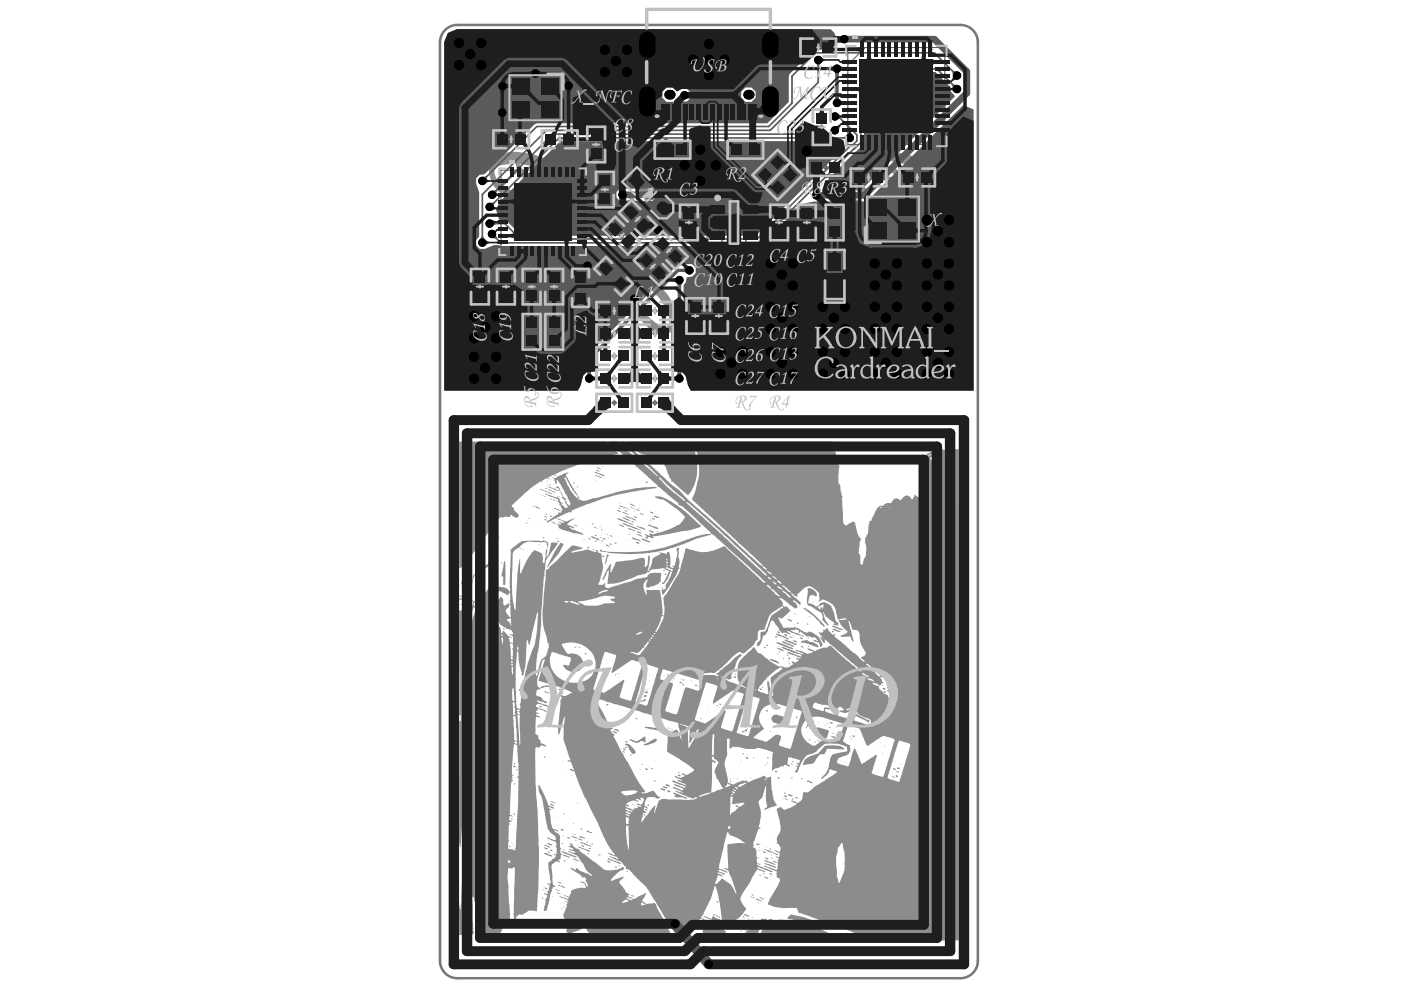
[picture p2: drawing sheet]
<svg xmlns="http://www.w3.org/2000/svg" width="297mm" height="210mm" viewBox="0 0 297 210" stroke-linecap="round" stroke-linejoin="round" font-family="sans-serif">
<g fill="none" stroke="#5a5a5a" stroke-width=".21">
<path d="M113.3 19.9v1.5M172.5 10h1.2M173.1 9.5v1.1M179.4 10.1h20.5v20.5h-20.5zM183 10.1l-3.6 3.6M106 36h17.6v17.6h-17.6zM107.6 29.5h1.1M108.1 28.9v1.2M109.7 36l-3.7 3.7M112.5 20.7h1.5M117.8 29.5h1.2M118.4 28.9v1.2"/>
<path d="M125.5 30.6h1.2M126.1 30v1.2M128 39.5v1.2M141.7 31.7h1.2M142.3 31.1v1.2M157.1 31.7h1.2M157.7 31.1v1.2M162.8 35.3l.8 .8M163.6 35.3l-.8 .8M165.4 37.9l.9 .9M166.3 37.9l-.9 .9M173.3 26.9h1.1"/>
<path d="M173.8 26.3v1.2M174 35.4h1.2M174.6 34.8v1.1M183.2 37.6h1.1M183.8 37v1.1M193.5 37.6h1.1M194 37v1.1M127.4 40.1h1.1M129.4 58l.8 .9M130.2 58l-.8 .9M131.1 49.5l.8 .8M131.9 49.5l-.8 .8"/>
<path d="M134.5 45.9l.8 .9M135.3 45.9l-.8 .9M136.5 40.2l2 2M137.7 56l.8 .8M138.5 56l-.8 .8M138.5 40.2l-2 2M141.1 52.5l.9 .9M142 52.5l-.9 .9M145.2 47.1h1.1M145.7 46.5v1.2M149.6 41.9h11.4v10.4h-11.4zM164.3 47.1h1.1"/>
<path d="M164.8 46.5v1.2M170.1 47.1h1.2M170.7 46.5v1.2M175.1 58.1h2.9M176 47.1h1.2M176.6 46.5v1.2M176.6 56.6v2.9M188.2 46.4h1.4M188.9 45.6v1.5M101 60.7h1.1M101.5 60.1v1.1M106.5 60.7h1.1"/>
<path d="M107 60.1v1.1M111.9 60.7h1.1M111.9 70.2h1.1M112.5 60.1v1.1M112.5 69.6v1.2M116.7 60.7h1.1M116.7 70.2h1.1M117.2 60.1v1.1M117.2 69.6v1.2M122.2 60.9h1.2M122.8 60.3v1.2M129.4 75.3h1.1"/>
<path d="M129.4 70.6h1.1M129.4 65.8h1.1M130 65.2v1.2M130 70v1.1M130 74.7v1.2M130 79.5v1.2M138 70.6h1.1M138 65.8h1.1M138 75.3h1.1M138.6 65.2v1.2M138.6 70v1.1M138.6 74.7v1.2"/>
<path d="M138.6 79.5v1.2M146.5 66.9h1.2M147.1 66.3v1.1M151.5 66.9h1.2M152.1 66.3v1.1M129.4 85.2h1.1M129.4 80.1h1.1M130 84.6v1.2M138 85.2h1.1M138 80.1h1.1M138.6 84.6v1.2"/>
<circle cx="173.1" cy="10" r=".37"/>
<circle cx="108.1" cy="29.5" r=".37"/>
<circle cx="113.3" cy="20.7" r=".52"/>
<circle cx="118.4" cy="29.5" r=".37"/>
<circle cx="126.1" cy="30.6" r=".37"/>
<circle cx="142.3" cy="31.7" r=".37"/>
<circle cx="157.7" cy="31.7" r=".37"/>
<circle cx="163.2" cy="35.7" r=".37"/>
<circle cx="165.9" cy="38.3" r=".37"/>
<circle cx="173.8" cy="26.9" r=".37"/>
<circle cx="174.6" cy="35.4" r=".37"/>
<circle cx="183.8" cy="37.6" r=".37"/>
<circle cx="194" cy="37.6" r=".37"/>
<circle cx="128" cy="40.1" r=".37"/>
<circle cx="129.8" cy="58.5" r=".37"/>
<circle cx="131.5" cy="49.9" r=".37"/>
<circle cx="134.9" cy="46.4" r=".37"/>
<circle cx="137.5" cy="41.2" r="1.01"/>
<circle cx="138.1" cy="56.4" r=".37"/>
<circle cx="141.5" cy="53" r=".37"/>
<circle cx="145.7" cy="47.1" r=".37"/>
<circle cx="164.8" cy="47.1" r=".37"/>
<circle cx="170.7" cy="47.1" r=".37"/>
<circle cx="176.6" cy="47.1" r=".37"/>
<circle cx="176.6" cy="58.1" r="1.01"/>
<circle cx="188.9" cy="46.4" r=".52"/>
<circle cx="101.5" cy="60.7" r=".37"/>
<circle cx="107" cy="60.7" r=".37"/>
<circle cx="112.5" cy="70.2" r=".37"/>
<circle cx="112.5" cy="60.7" r=".37"/>
<circle cx="117.2" cy="70.2" r=".37"/>
<circle cx="117.2" cy="60.7" r=".37"/>
<circle cx="122.8" cy="60.9" r=".37"/>
<circle cx="130" cy="65.8" r=".37"/>
<circle cx="130" cy="70.6" r=".37"/>
<circle cx="130" cy="75.3" r=".37"/>
<circle cx="138.6" cy="70.6" r=".37"/>
<circle cx="138.6" cy="65.8" r=".37"/>
<circle cx="138.6" cy="75.3" r=".37"/>
<circle cx="147.1" cy="66.9" r=".37"/>
<circle cx="152.1" cy="66.9" r=".37"/>
<circle cx="130" cy="85.2" r=".37"/>
<circle cx="130" cy="80.1" r=".37"/>
<circle cx="138.6" cy="85.2" r=".37"/>
<circle cx="138.6" cy="80.1" r=".37"/>
</g>
<path d="M152.8 42.7h5v8.8h-5zM153.8 47.1h2.9M155.3 45.6v2.9" fill="none" stroke="#5a5a5a" stroke-width=".28"/>
<path d="M94.2 6.4a3.7 3.7 0 0 1 2.6-1.1h106.4a3.7 3.7 0 0 1 3.7 3.6v194.4a3.7 3.7 0 0 1-3.7 3.7h-106.4a3.7 3.7 0 0 1-3.7-3.7v-194.4a3.7 3.7 0 0 1 1.1-2.5z" fill="none" stroke="#787878" stroke-width=".54"/>
<g fill="#8c8c8c">
<path d="M158.8 189.7l.3 .2z"/>
<path d="M156.4 196.3l.3-.1 1.3 .7 .7-.5a2.46 2.46 0 0 0 2.1-1.1l.1-.6 .2-.3h1.1v.2l-.6 .7v.3l-.4 .2-.6 1.1-.1 .3-.7 1.3v.5h-2.7a2.78 2.78 0 0 1 .9-1.9l-.1-.2z"/>
<path d="M138.6 105.1a5.1 5.1 0 0 1 3.7 1.2l3.1 2.3 3 2.8a17 17 0 0 1-5.4 1.3l-4.9 .8 .1 .4-1.1-.3-.1 .3-.2 .1-.3-.3 .4-.2-.5-.5 1.1 .3-.1-.4a1.74 1.74 0 0 0 1.8-.1l2.1-.7 1.7-.7 .1-.2 .4-.1 .8-.7 .6-1-1.6-1.7-1.8-1.2a3.8 3.8 0 0 0-2.4-1l-.5-.2z"/>
<path d="M157.4 193.4l1.1 .4v.1l-.8-.2z"/>
<path d="M164.4 137.2h.6l.6 .3 .2 .3-.5-.1z"/>
<path d="M122.5 177h.7l.6 .4h-.4z"/>
<path d="M113.9 166.1h.2l.8 1.7 1 2.5 1.3 .6-.1 .2-.8-.3-.3 .1 .6 .4-.5 .2 .3 1 .2 1.8 .5 1.2 1 .2-.1 .3-.7-.4v.2l.8 .6a1.52 1.52 0 0 1 .4 1.5v1.2l.2 .5-.2 .2 .1 .5 .2 .5-.2 .2v.8h-.3l-.1 .3 .2 .4-.7-.2-1 .8 .1 3.1a1.4 1.4 0 0 0 .7 1.4l-.5 .1-.3 .5 .1 .3-.4 .9-.3 1.8-.5 1.5-.5 .1-.1-.3 .2-.3-.1-.3a1.75 1.75 0 0 0 .2-1.6l.2-.1 .3-.7-.7-.5 .8 .2-.1-.5a1.56 1.56 0 0 0 .4-1.5l-.3-.1-.1-.2 .6 .1 .1-.6-.5-3.8 .7-.6 .1-.2 .4-.1 .4-.6-.5-.4h.7l-.1-.9a.6 .6 0 0 0-.2-.8 .7 .7 0 0 0 .1-.7 .7 .7 0 0 0-.6-.4l-1.3-.7 1.4 .6 .5-.1a1.18 1.18 0 0 0-.9-1.3 4.5 4.5 0 0 1-1.2-3.1l-.2-.9a16.5 16.5 0 0 0-1.3-5.1z"/>
<path d="M101.4 120.6l2.8-2 1-.3a2.8 2.8 0 0 1-1.8 1.5l-2.3 1.4v-.4z"/>
<path d="M122.9 175.3l.3 .2h-.2z"/>
<path d="M156.7 196.9l.3 .2h-.2z"/>
<path d="M130.8 107.5h.3l.1 .1z"/>
<path d="M174.3 195.3l.2-.1 .2 .2 1 .3 .5 .4-1-.2-.9-.5z"/>
<path d="M125.8 99.9l.2-.1 2 .9h-.5z"/>
<path d="M170.3 160.7l.8-.5 .7-.3a3.1 3.1 0 0 0 2.3-1.7 2.03 2.03 0 0 1 1.7-.5 3.1 3.1 0 0 1 2.8 .6l-.2 .3-3.4-.1-.6 1.1h-.7l-.4 .2-1 1.5-.4 .3-1.9 .3-.1-.2z"/>
<path d="M161.6 136.9h.2l.2 .2h-.2z"/>
<path d="M115.6 149.9l.6 .2v.1h-.4z"/>
<path d="M132.9 111.8l.2-.1 1.3 .6h-.5l-.9-.3z"/>
<path d="M136.4 153.9l.2-.1 2 .2 2 .5v.2l-3.1-.4z"/>
<path d="M174.4 195.9l.9 .4-.9-.2z"/>
<path d="M128.3 116.7l5.6 .1a30.1 30.1 0 0 0 11.5-2.6l1.6-.6a7.5 7.5 0 0 1 3.4-.6l-3.2 1-1.5 .8-.6 .1-2.1 .8h-.3l-.1 .2-3.8 .9-2.1 .3a30.8 30.8 0 0 1-8.3-.2z"/>
<path d="M128.2 115.3h.4l.4 .3-.7-.1z"/>
<path d="M166 135.4l.4-.1 2.2 1.1-.3 .1-2.1-.8z"/>
<path d="M161.2 145.3l.3 .2h-.3z"/>
<path d="M117.9 109.7l.8 .2a1.74 1.74 0 0 0 2.4-.2h.3l.1 .1-1 .6-.5 .5 1.5 .7v.2l-.8-.3-.2 .2 .6 .4 2.1 .7 .2 .3-1.4-.3-.5 .1-1.7-.6a2.28 2.28 0 0 1-1.6-.8v-.5l-.4-.2 .7 .2 .2-.1v-.2l-.6-.3 1.1 .2 .2-.1z"/>
<path d="M126.1 99.4h.3l.4 .4h-.2z"/>
<path d="M163.4 151.6l.3-.3 .4-.1 2.2 .7a1.84 1.84 0 0 1-.5 1.6l-1.8-.6a.94 .94 0 0 1-.6-1.3z"/>
<path d="M121.6 109.6l.2-.1z"/>
<path d="M159 194.1h.3l-.2 .1z"/>
<path d="M163.5 182.2l.3-.1 .6 .3-.2 .1z"/>
<path d="M162.7 194.5l.5-.1 .2 .2-1 1.5v.4h.3l.8-1a2.47 2.47 0 0 1 2.6-.7l3.5 .7 .6-.1-.7-.3-2.9-.8a1 1 0 0 1 1.5-.6 14 14 0 0 1 4.7 1.5 .42 .42 0 0 1-.1 .7l-1-.2-.4 .1 2.4 .8 2.6 1.2 1.7 .8v.4h-17.5l.1-1.2 .2-.1 .9-1.9z"/>
<path d="M133.2 106.6h.3l.9 .5h-.3z"/>
<path d="M134.7 113.1a.88 .88 0 0 1 1.1 .5z"/>
<path d="M115.9 180.1l.5 .3h-.4z"/>
<path d="M117.3 107.5l1.4 .6-1.4-.4z"/>
<path d="M157.2 159.4h.2v.2h-.3z"/>
<path d="M133.9 107.5l.4 .1h-.3z"/>
<path d="M130.1 183.4l.5 .1-.3 .1z"/>
<path d="M106.7 118.8l.2 .1v2.5v2.1l-.2 .4-.3-.3 .1-1.6h-.4z"/>
<path d="M134.7 111.3l1.4 .4 .4 .2 .1 .2a2.84 2.84 0 0 1-1.9-.8z"/>
<path d="M161.8 182.7l1.6 .4 .7 .3 .1 .2-2.3-.7z"/>
<path d="M140.3 120.8l.3-.1v.1z"/>
<path d="M161.6 182l1.9 .5 .6 .4-1.8-.4z"/>
<path d="M108.5 178.7l.2 .2z"/>
<path d="M167.8 139h.2z"/>
<path d="M176 133.5h.3l.1 .3h-.3z"/>
<path d="M170 128.7l.4-.1 1.6 1.2 2.3 2.3 .2 .5h-.2l-.7-.5-.4-.7-1-1z"/>
<path d="M157.6 196.2h.2z"/>
<path d="M186.8 145.6h.3l.3 .3-.6-.1z"/>
<path d="M116.1 103l.9 .4h-.3z"/>
<path d="M160.6 185.1h.2l.2 .2z"/>
<path d="M133.6 110.2l.5 .3-.5-.1z"/>
<path d="M114.2 103.5l2.6 1h-.4z"/>
<path d="M115.9 103.5l1.6 .7-1.2-.4z"/>
<path d="M166.1 169h.4l.2 .3z"/>
<path d="M118.4 115.1l.3-.2 .5 .2v.2l-.1 .2a17.3 17.3 0 0 1-2.8 3.9l-.6 .7 1.3-2.8z"/>
<path d="M132.2 157.5l.5-.2 .5 .3 1 1 .3 .7-.3 .2h-.4l-.6-.8a1.69 1.69 0 0 0-1-1.2z"/>
<path d="M151.4 193.7h.4l.5 .4h-.3z"/>
<path d="M155.9 164.8h.3z"/>
<path d="M121.4 111.1l.7 .3z"/>
<path d="M168.4 151.7l.2-.1 .1 .3h-.3z"/>
<path d="M128.3 117.4h.4l.2 .2-.3 .2-.5 1.7z"/>
<path d="M187.7 146.1h.5l.4 .1 .1 .3h-.4l-.5-.2z"/>
<path d="M124.1 175.8l.5 .1 .7 .4-1-.3z"/>
<path d="M188.8 164.2l.6 .4-.6-.2z"/>
<path d="M146.9 145l.6 .1-.1 .1z"/>
<path d="M130.7 142.5l.3 .1z"/>
<path d="M178 161h.1v.1z"/>
<path d="M159.9 190.1l1.3 .6-.9-.2z"/>
<path d="M143.4 163.4h.4v.1l-.4 .1z"/>
<path d="M168.3 130l.2 .1z"/>
<path d="M179.9 156.3l.2-.1 .1 .2-.2 .1z"/>
<path d="M133.2 156.5h.5l.7 .3a1.95 1.95 0 0 0 1.5-.7l.6-.3 .1 1.1-.3 .2-.5-.3-.5 .2a1.19 1.19 0 0 1-1.5-.1l-.5-.2z"/>
<path d="M136.3 146.3l.5 .1 .1-.2 .2 .2-.3 .3-.5-.2z"/>
<path d="M126 100.5l1 .3 .4 .3-.8-.2-.7-.3z"/>
<path d="M189.7 163.2h.4l.1 .2h-.4z"/>
<path d="M141.1 142.7h.2a.7 .7 0 0 0 .9 .2v.3h-.1l-1-.3z"/>
<path d="M130 154.3l.8 .2 .1 .2-.8-.1z"/>
<path d="M165.9 168.3h.4l.2 .3-.3 .1z"/>
<path d="M125.2 110.7l.4 .2h-.3z"/>
<path d="M157.6 164.8h.2z"/>
<path d="M162.8 184.8l.5 .1 .1 .2-.5-.1z"/>
<path d="M139.7 166.8h.5l.5 .2v.2l-.1 .2-.8-.4z"/>
<path d="M176.1 132.4l2.1 .7 .1 .2-1.8-.5-.4-.2z"/>
<path d="M175 153h.1l.2 .1z"/>
<path d="M165.5 135.7h.4l1.2 .5 .9 .5v.1h-.5l-1.8-.8z"/>
<path d="M115.8 178.4l.8 .2 .3 .3-.8-.2z"/>
<path d="M131 106.9l1.2 .4 1 .6-2.1-.8z"/>
<path d="M135.5 146.4l.6 .2 .1 .2-.6-.1z"/>
<path d="M162.3 161.4l.2-.1 .1 .1-.2 .2z"/>
<path d="M136.6 145.8h.2v.3z"/>
<path d="M161.7 179.6l1 .3 .6 .4-.2 .1z"/>
<path d="M164.2 136a1.71 1.71 0 0 1 1.5 .3l2.1 1h-.5l-2.9-1.1z"/>
<path d="M163.1 181.5h.3v.1z"/>
<path d="M114.1 149.3l.4 .1 .2 .3z"/>
<path d="M176.1 133.1h.5l1.3 .6-1.7-.4z"/>
<path d="M140.6 121.4h.3v.2l-.2 .1z"/>
<path d="M131.7 110.7l3 1 .6 .4-2.1-.6-1.2-.5z"/>
<path d="M149.4 151.1h.2z"/>
<path d="M129.6 154.7h.4l.5 .3v.2l-.8-.3z"/>
<path d="M151.6 149.2h.2v.1z"/>
<path d="M169.4 135.9l.5-.4 .7-.1 .8 .4h.3l.7 .3 .5 .3 .3 .3-.1 .2-.9-.1-1.7-.8z"/>
<path d="M137.5 108.3l.7 .1v.2l-.6-.1z"/>
<path d="M133.7 113.8l1.5 .4 .4 .4-1.5-.5z"/>
<path d="M142.5 167.7l2.9 1.2-.1 .1-.7-.2-1.8-.2-.1-.2 .2-.2-.4-.2z"/>
<path d="M134.2 109.3l.5 .1 .1 .2-.6-.1z"/>
<path d="M128.9 113.3h.5l.2 .3z"/>
<path d="M120.7 176.9l1.5 .5-.6-.1z"/>
<path d="M170.7 132l.2-.1 .1 .2-.2 .1z"/>
<path d="M103.6 115.3l.4 .1z"/>
<path d="M115.1 105l.3 .1z"/>
<path d="M165.9 167.7h.2l.1 .2-.2 .1z"/>
<path d="M115.1 179.3l.7 .2v.2l-.4-.1z"/>
<path d="M135.8 113.9l.8 .3 1 .5-.2 .1-1.2-.5-.5-.2z"/>
<path d="M169.4 136.7l.5 .1 .1 .2z"/>
<path d="M118.9 180.9l1.5 .3 .1 .2-1.1-.2z"/>
<path d="M136.2 157.5l.6-.3a4 4 0 0 1 2.1-.9 1.16 1.16 0 0 1-1.3 1.1 1.77 1.77 0 0 1-1.4 .2z"/>
<path d="M127.1 114.9l.1 .1z"/>
<path d="M137 170.2h.2l.1 .3-.3-.1z"/>
<path d="M137.1 111.1l.1-.1 2.1 .8-.2 .1-.4-.1-1.6-.6z"/>
<path d="M141.2 167.3l.6 .1v.2h-.4z"/>
<path d="M161.9 181.5l.2-.1 .5 .4h-.4z"/>
<path d="M162.9 139.4l.8 .2a1.56 1.56 0 0 1 1.2 .8l-1.2-.4-.7-.3z"/>
<path d="M111.6 110.2l.1 .1z"/>
<path d="M117.7 188.8l.9 .4h-.2z"/>
<path d="M163.9 149.6l.6-.2 .1 .1-.3 .1v.1l.2 .1 .3-.2 .4 .1-.6 .3-.7-.3z"/>
<path d="M115.4 108.7l.3 .1 .1 .1h-.3z"/>
<path d="M152.2 148.9l.4 .1v.1z"/>
<path d="M177 155.4l.2 .1h-.2z"/>
<path d="M164 163.2l.3-.1 .1 .2-.2 .2z"/>
<path d="M117.7 103a.74 .74 0 0 1 .8 .9l-.3-.1 .1-.2-.2-.3-.5-.2z"/>
<path d="M136.6 101.9h.2l.2 .4z"/>
<path d="M122.3 179.2l2.3 .7 .3 .3a.67 .67 0 0 1-.9-.3l-.9-.3z"/>
<path d="M121.3 181.7a1.16 1.16 0 0 1 1.2 .6l-1.2-.5z"/>
<path d="M157.7 160.2l.5 .1 .1 .2h-.4z"/>
<path d="M116.4 179.8l.4 .1v.2l-.3-.1z"/>
<path d="M144.4 143.8h.3l.1 .2z"/>
<path d="M135.3 148.2l.8 .1 .5-.4-.1 .5-.3-.1-.3 .2-.4-.1z"/>
<path d="M134.5 151.9h.2l.1 .2-.2 .1z"/>
<path d="M131.7 109.5h.4l1.2 .6a2.23 2.23 0 0 1-1.6-.6z"/>
<path d="M137.3 112.3l.3-.1 .8 .5h-.4z"/>
<path d="M122.7 178.2l.8 .1 1.6 .8-.7-.1-1.1-.5h-.4z"/>
<path d="M134.1 170.4h.2z"/>
<path d="M132.2 158.1l.2-.1 .2 .3z"/>
<path d="M121.3 102l.2 .3-.3-.1z"/>
<path d="M164.1 134.1l2 .6 .8 .5-.4 .1-.9-.5a1.94 1.94 0 0 1-1.5-.7z"/>
<path d="M160 178.5h.3l.5 .3-.7-.1z"/>
<path d="M118.6 104.1l.5 .8h-.2z"/>
<path d="M172.5 154l.7-.1 2.1 .7-.4 1.5-.5 .1-.7-.3a1.37 1.37 0 0 1-1.6-1.5z"/>
<path d="M138.3 109.2l.3-.1 .8 .5h-.3z"/>
<path d="M118.8 180.1h.3l2.8 1.1 .1 .3-2.3-.8z"/>
<path d="M111.8 109.6l.3 .2z"/>
<path d="M126.3 111.7l.1 .2z"/>
<path d="M104.6 113.4l.9 .2 .1 .2h-.3z"/>
<path d="M130.5 107.9l.7 .2 .2 .2h-.4z"/>
<path d="M128.1 112.9v.1z"/>
<path d="M160.7 189.9l.8 .2 .1 .2h-.4z"/>
<path d="M166.7 168.1h.5l.5 .2v.2l-.6-.1z"/>
<path d="M166.6 131l.8 .2 .2 .2-.4 .1z"/>
<path d="M133.7 170.2l.2 .1v.1z"/>
<path d="M140.8 166l.3-.1 .5 .3 .2 .2-.9-.2z"/>
<path d="M118.9 106.4l.3 .1z"/>
<path d="M158.8 164.5l.1 .2h-.2z"/>
<path d="M136.5 162.6l.2-.1 .5 .4h-.5z"/>
<path d="M130.6 109.7h.3l3 1.3-.7-.1-2-.8z"/>
<path d="M165.6 168.8l.4 .1z"/>
<path d="M162.1 150.3l.4-.1v.2l-.3 .2z"/>
<path d="M174.2 196.5h.1z"/>
<path d="M187.7 145.5h.6l.5 .3 .1 .2-1.1-.3z"/>
<path d="M103.9 116l.9 .3 .1 .2z"/>
<path d="M160.7 145.6l.6 .3-.4 .1z"/>
<path d="M97.1 123.9h.5z"/>
<path d="M118.1 145.8l.8 .2 .1 .2h-.3l-.6-.3z"/>
<path d="M114.8 104.8l.2 .1z"/>
<path d="M141.3 154l.3 .1-.2 .1z"/>
<path d="M162.3 160.3l.3-.1v.2h-.2z"/>
<path d="M167.8 135.5h.4l.5 .4h-.3l-.6-.2z"/>
<path d="M161.4 180.1l.5 .1 .1 .3h-.3z"/>
<path d="M126.2 98.9l.9 .4z"/>
<path d="M121.4 176.6l.1-.1 .2 .1z"/>
<path d="M137.2 162.3h.1z"/>
<path d="M128.6 181.5l2.6 1 .1 .3-1.9-.7-.6-.3z"/>
<path d="M127 113.7h.2l-.1 .1z"/>
<path d="M164.4 133.6l.5 .1 .1 .2h-.4z"/>
<path d="M171.1 156.5h.3v.1l-.3 .1z"/>
<path d="M128.5 182.1h.2l.5 .3a.47 .47 0 0 1-.7-.3z"/>
<path d="M115.2 146.3l1.1 .4-.6-.1-.5-.2z"/>
<path d="M157 152.9l.6 .2 .1 .3 .5 .2v.2l-.6 .2 .1-.6-.6-.3z"/>
<path d="M130.4 108.6h.2z"/>
<path d="M167.9 134.4l.1 .1z"/>
<path d="M132.2 109.1l1.5 .5 .9 .5-2.2-.7z"/>
<path d="M118.7 187.5l.3-.1 .6 .4h-.4l-.5-.1z"/>
<path d="M125 113.5l1.5 .4 .3 .4-1.3-.4z"/>
<path d="M136.3 147l.5 .1v.2l-.5 .2-.1-.1z"/>
<path d="M180.3 155.6h.3l.2 .4h-.2z"/>
<path d="M115.1 180.5l.8 .1 .9 .5-.1 .1-.8-.2-.8-.3z"/>
<path d="M118.6 175.4h.5l.2 .3-.6-.1z"/>
<path d="M116.4 170.1h.2l.6 .4h-.4z"/>
<path d="M170.7 165.2l1 .2 .2 .3-1.1-.3z"/>
<path d="M167.4 164.5l.2-.1 .1 .2-.3 .1z"/>
<path d="M169.5 164.7l.4 .1-.3 .1z"/>
<path d="M132.6 184.4l.2-.1 .1 .1z"/>
<path d="M103.5 114.2h.4l-.1 .1z"/>
<path d="M186.6 145l.2-.1-.1 .3z"/>
<path d="M126 101.8l.2-.1 .1 .2z"/>
<path d="M118.4 146.4l.8 .3-.5 .1z"/>
<path d="M133.3 107.3l.6 .1z"/>
<path d="M115.7 101.8h.3z"/>
<path d="M117 103.4h.4l.7 .4-.3 .1z"/>
<path d="M167.6 161.1l.2-.1v.3h-.1z"/>
<path d="M115.2 188.5l.3-.1 .1 .2z"/>
<path d="M118.7 192.2l.3 .1z"/>
<path d="M137.2 144.1l.3 .1z"/>
<path d="M117.7 113.8l.4 .2z"/>
<path d="M117.9 114.4h.3l.1 .3-.2 .1z"/>
<path d="M115.7 102.9l.4 .1z"/>
<path d="M161.6 185.5l1 .3-.5 .1z"/>
<path d="M97.7 123l.2 .2-.2 .4-.1-.3z"/>
<path d="M157.5 154.6l.7-.5-.2 .6z"/>
<path d="M186.6 159.4h.2z"/>
<path d="M127.3 114.3l.3 .2-.2 .1z"/>
<path d="M129.3 139.9h.1z"/>
<path d="M172.3 157l.4-.1-.2 .2z"/>
<path d="M162.9 185.5l.3 .1z"/>
<path d="M121.7 177.7l.3 .2z"/>
<path d="M119 176.9h.3z"/>
<path d="M169 128.3h.2z"/>
<path d="M154.4 164.7h.2v.2h-.1z"/>
<path d="M164.7 136.7l.2 .1z"/>
<path d="M166.3 150.5l.2-.1 .2 .2z"/>
<path d="M143.8 144.3l.5 .1 .1 .3-.3-.2-.2 .1z"/>
<path d="M120.1 177.1l.5 .3h-.4z"/>
<path d="M135.4 108.6h.2l.6 .3-.4 .1z"/>
<path d="M124.3 115.8l.3-.1 .1 .3-.4-.1z"/>
<path d="M142.4 143.6l.3 .1z"/>
<path d="M121.5 136.9h.4l-.3 .1z"/>
<path d="M119 179.7l.4 .1 .1 .1z"/>
<path d="M161.4 184.8h.1l.2 .2z"/>
<path d="M170.9 137.9l.1 .1z"/>
<path d="M138.9 112.4l.3-.1v.2z"/>
<path d="M110.4 116.2h.4z"/>
<path d="M137.9 109.6l.6 .1v.2h-.4z"/>
<path d="M162.8 179.5l.3 .2-.2 .1z"/>
<path d="M157.7 152.8h.5l.3-.1 .1 .3a.52 .52 0 0 1-.8-.1z"/>
<path d="M117.6 106h.3z"/>
<path d="M148.2 152.1l.3-.1v.2z"/>
<path d="M129 115h.3l.1 .2-.1 .1z"/>
<path d="M130.9 111h.5l.6 .4-.2 .1z"/>
<path d="M128.2 149h.4l.1 .1-.2 .2z"/>
<path d="M113.3 107.2h.3l.6 .4-.8-.2z"/>
<path d="M136.4 171.2h.4l.1 .3h-.3z"/>
<path d="M132.1 108l.6 .2-.3 .1z"/>
<path d="M167 134.7l.2-.1 .5 .4z"/>
<path d="M164.5 164.6l.3-.1 .2 .2-.4 .1z"/>
<path d="M116.4 105.5h.4v.2z"/>
<path d="M130.9 183.1h.2v.2h-.1z"/>
<path d="M116.7 110.4l.9 .3h-.5z"/>
<path d="M117.9 188.4h.4l.1 .2z"/>
<path d="M108.7 161.6l.2-.1 .1 .2-.2 .1z"/>
<path d="M166.8 139.2l.3-.1v.4l-.3-.1z"/>
<path d="M162.1 136.5h.4v.1l-.3 .1z"/>
<path d="M114.6 190l.4 .1h-.3z"/>
<path d="M106.4 133l.4 .2h-.3z"/>
<path d="M124.6 179.5l.5 .1h-.4z"/>
<path d="M188.9 162.6l.1-.1 .4 .1 .2 .3z"/>
<path d="M167.4 161.6l.3 .1-.3 .1z"/>
<path d="M163.4 180.4l1.3 .5h-.3l-.9-.4z"/>
<path d="M140.3 166.4l.9 .3a.57 .57 0 0 1-.9-.3z"/>
<path d="M115.3 187.9h.4l.1 .2-.5-.1z"/>
<path d="M175.5 152.8h.3l.4 .3h-.4z"/>
<path d="M186.9 146.3l.4-.1 .2 .4h-.3z"/>
<path d="M125.1 178.5h.3v.1h-.3z"/>
<path d="M151.6 190.7h.3l.1 .2h-.3z"/>
<path d="M170.8 153.2l.4 .1 .1 .2-.8 .6z"/>
<path d="M124.5 113.9l.5 .1-.4 .1z"/>
<path d="M121.2 174.2h.2z"/>
<path d="M115.1 109.3h.5l.2 .2z"/>
<path d="M164.1 137h.2z"/>
<path d="M140 124.3l.3 .1-.2 .2z"/>
<path d="M137.3 110.4l.1 .2z"/>
<path d="M124.1 178.1l.1-.1 .2 .3h-.2z"/>
<path d="M115.2 178.8l.9 .2 .3 .3z"/>
<path d="M171 136.7l.2 .2z"/>
<path d="M115.2 109.8l.1-.1 .4 .4h-.4z"/>
<path d="M130 114.9l.5 .1-.2 .1z"/>
<path d="M125.9 113.2h.3v.2h-.3z"/>
<path d="M123.7 138.3l.3-.1 .1 .2h-.4z"/>
<path d="M126.6 180.8l.5 .1-.4 .1z"/>
<path d="M168 132.2h.2z"/>
<path d="M168 129.8l.2 .1h-.2z"/>
<path d="M137.2 156.5h.1z"/>
<path d="M111.2 110.7h.4z"/>
<path d="M159.2 190h.5z"/>
<path d="M132.4 156.8l.4 .1v.2h-.4z"/>
<path d="M158.5 149.2l.2-.1 .4 .2z"/>
<path d="M114.8 188.2l.3 .1z"/>
<path d="M122.4 177.4l.9 .3a.69 .69 0 0 1-.9-.3z"/>
<path d="M118.8 178.3h.2l.1 .3h-.1z"/>
<path d="M125.7 111.5h.3l.1 .2h-.2z"/>
<path d="M116.5 169.7l.3-.1 .7 .3-.3 .1z"/>
<path d="M131.8 158.4l.5 .1v.2l-.4-.1z"/>
<path d="M152.1 149.7l.1 .1z"/>
<path d="M120.9 164.1l.2 .1z"/>
<path d="M115.1 160.1l.2-.1 .1 .2-.3 .1z"/>
<path d="M166.6 139.9h.3z"/>
<path d="M131.2 106.4l.2 .1z"/>
<path d="M117 104.6l.3 .1z"/>
<path d="M127.5 113.8l.6 .3-.1 .1-.4-.1z"/>
<path d="M160.4 182.8h.5v.1z"/>
<path d="M118.8 189.3h.3z"/>
<path d="M131.8 108.3l1.2 .6h-.3l-.9-.4z"/>
<path d="M122.1 169.8l.3 .1v.1h-.3z"/>
<path d="M115.4 102.2h.2z"/>
<path d="M134.7 112.5l.1-.1 .7 .2 .2 .2z"/>
<path d="M125.4 116.2l.4 .1h-.2z"/>
<path d="M164.8 137.8l.2 .2h-.2z"/>
<path d="M164.5 138.3l.2 .1-.2 .1z"/>
<path d="M133.3 159.7l.2-.1 .2 .2h-.4z"/>
<path d="M165.9 151h.3l.2 .2z"/>
<path d="M108.6 162.1l.3-.1 .3 .4-.5-.1z"/>
<path d="M134.5 107.7l.4 .1 .5 .3-.5-.1z"/>
<path d="M178.7 161.3h.2l-.1 .1z"/>
<path d="M136.1 172.3l.4 .1-.2 .1z"/>
<path d="M117.3 100.6h.4l-.1 .1z"/>
<path d="M116.9 105.7l.4 .1 .1 .1z"/>
<path d="M105.1 116h.2z"/>
<path d="M131.7 158.9l.4 .1v.2z"/>
<path d="M158.9 194.7l.2-.1 .3 .3z"/>
<path d="M127.3 111l.2 .1z"/>
<path d="M142.1 143.8l.2 .2z"/>
<path d="M137.3 142.7l.3 .1z"/>
<path d="M189.7 162.5l.5-.1 .2 .3h-.6z"/>
<path d="M140.5 143l.1 .1z"/>
<path d="M157.1 193.9h.3l.1 .2h-.3z"/>
<path d="M169.3 134.9h.4l.2 .3-.6-.1z"/>
<path d="M144.4 144.8h.3v.2h-.3z"/>
<path d="M123.5 114.1l.2 .1h-.3z"/>
<path d="M115.3 103.3l.3-.1 .1 .3z"/>
<path d="M133.2 114.2h.1z"/>
<path d="M163.1 180.9h.2l.1 .1z"/>
<path d="M119.2 191.7l.3 .2h-.2z"/>
<path d="M164 134.7h.3l.2 .1-.2 .1z"/>
<path d="M107.7 179.1l.4-.1-.2 .2z"/>
<path d="M155.2 143.2h.5v.2l-.4-.1z"/>
<path d="M162.9 154.8h.3z"/>
<path d="M171.3 154l.2-.1 .1 .3h-.3z"/>
<path d="M167.5 169l.3-.1 .2 .2-.2 .1z"/>
<path d="M174.5 153.2l.3 .4z"/>
<path d="M118.1 186.6l.7 .3-.3 .1z"/>
<path d="M110 115.9l.2 .1-.2 .1z"/>
<path d="M133.4 189.4h.3l.5 .3-.1 .1z"/>
<path d="M135.4 162.7l.1 .2z"/>
<path d="M124.3 180.6l.2-.1 .2 .2h-.4z"/>
<path d="M156.2 195.5h.2v.2h-.2z"/>
<path d="M165.9 134.2h.2l.4 .2a.36 .36 0 0 1-.4 .2 .36 .36 0 0 1-.2-.4z"/>
<path d="M187.1 157.8l.2 .1h-.1z"/>
<path d="M167.3 150.3l.1 .1z"/>
<path d="M173.1 152.8l.2-.1v.2z"/>
<path d="M165.1 150.1l.1-.1v.2z"/>
<path d="M97.5 127.9l.2-.1v.2z"/>
<path d="M126.9 111.3h.1l.1 .2z"/>
<path d="M103.2 114.6l.3 .2h-.2z"/>
<path d="M170.8 135l.3-.1 .1 .1-.3 .1z"/>
<path d="M116.3 109.1l.5 .2-.4 .1z"/>
<path d="M119.9 105.7l.2 .1z"/>
<path d="M160.6 179.3l.2 .1z"/>
<path d="M133 113l.2-.1 .1 .2h-.2z"/>
<path d="M159.4 160.3l.1-.1 .1 .2h-.2z"/>
<path d="M156.7 161h.2z"/>
<path d="M108.9 117.2l.1 .1z"/>
<path d="M134.6 114.7h.3l.4 .3h-.5z"/>
<path d="M122.5 137l.2-.1v.2h-.1z"/>
<path d="M108.8 165.7l.2 .2-.1 .1-.2-.1z"/>
<path d="M116.2 102.5l.4 .1-.3 .1z"/>
<path d="M114.2 104.6l.2 .1z"/>
<path d="M168.3 168.6l.3 .1 .2 .2h-.4z"/>
<path d="M171.9 152.5h.2l-.2 .1z"/>
<path d="M116.1 149h.4v.1h-.3z"/>
<path d="M118.1 187.3l.3-.1 .2 .2h-.4z"/>
<path d="M130.1 142.7h.2l.1 .2z"/>
<path d="M135.2 107.5h.2z"/>
<path d="M158.9 149.7l.3-.1-.1 .1z"/>
<path d="M116.8 189.7l.2 .1z"/>
<path d="M160.4 179.9l.3 .1z"/>
<path d="M155.4 142.6l.2-.1 .1 .1-.1 .2z"/>
<path d="M134.2 108.1v.2z"/>
<path d="M159.6 195.5h.2z"/>
<path d="M124.5 174.3h.1z"/>
<path d="M137.2 145.6v.2z"/>
<path d="M171.8 153.1l.4 .1v.1h-.4z"/>
<path d="M114.2 189.7l.1 .1z"/>
<path d="M150.8 193.5l.6 .1-.6 .1z"/>
<path d="M137.5 110h.2l.1 .1z"/>
<path d="M105 115.3h.4v.1l-.3 .1z"/>
<path d="M166.5 138.5h.2l.1 .2-.2 .1z"/>
<path d="M158 159.6l.2 .2h-.2z"/>
<path d="M156.9 154.7h.4l.3 .3-.6-.1z"/>
<path d="M132.4 150.6h.2z"/>
<path d="M143.4 163.9h.3l.3 .3-.3 .1z"/>
<path d="M126.9 116.5l.2-.2 .4 .3 .7 .1-.1 .2-.6-.1-.6-.2z"/>
<path d="M114.8 113.7l.4 .1h-.3z"/>
<path d="M106 119l.2-.1 .1 .2h-.3z"/>
<path d="M120.1 188.5l.1 .1z"/>
<path d="M175.3 153.9l.3-.1 .1 .2z"/>
<path d="M108.6 172.2h.3v.2h-.2z"/>
<path d="M112.8 107l.5 .2z"/>
<path d="M138.4 165.1l.3 .2-.2 .1z"/>
<path d="M103.8 114.8l.5 .2-.5-.1z"/>
<path d="M189.5 164.1l.3-.1 .2 .4h-.3z"/>
<path d="M179.7 155.9l.2 .1z"/>
<path d="M138.3 161l.2 .1z"/>
<path d="M119.1 161.1l.1 .1z"/>
<path d="M108.1 173.2l.4 .1-.4 .1z"/>
<path d="M173 156.6l.4 .3-.4-.1z"/>
<path d="M165.6 139.3l.3 .1z"/>
<path d="M185.7 157.7l.2 .1z"/>
<path d="M135.3 112.1l.3 .1-.1 .1z"/>
<path d="M104 113.7h.3l.1 .2h-.3z"/>
<path d="M101.8 123.8l.2 .1z"/>
<path d="M176.1 155.2h.3v.1z"/>
<path d="M117.8 172.9l.2 .1z"/>
<path d="M171.2 130.4l.2 .1-.2 .1z"/>
<path d="M122.1 136.7l.1 .1z"/>
<path d="M127.2 113.1l.1 .2z"/>
<path d="M123 178.9l.2-.1 .4 .3-.4 .1z"/>
<path d="M115.9 102.4h.2z"/>
<path d="M104.6 115.2h.2z"/>
<path d="M127.2 112h.3v.3l-.2-.1z"/>
<path d="M119.3 182.1l.2-.1 .1 .3h-.2z"/>
<path d="M170.8 154.6l.1 .1z"/>
<path d="M161.9 161.8l.2 .2h-.2z"/>
<path d="M115.1 187.7v.1z"/>
<path d="M125.9 114.4h.2l.1 .2-.2 .1z"/>
<path d="M119.1 172.2l.3 .1-.2 .1z"/>
<path d="M158.3 194.5h.2l-.2 .1z"/>
<path d="M120.1 181.8v.1z"/>
<path d="M159 189.3h.3l.2 .2z"/>
<path d="M142 154.2l.4 .1-.2 .1z"/>
<path d="M149.7 150.1h.2z"/>
<path d="M137.8 162.6l.3-.1v.2h-.3z"/>
<path d="M119.2 191.1l.2 .1z"/>
<path d="M118.2 105.1h.3v.1z"/>
<path d="M146.3 143.9l.1 .2z"/>
<path d="M128.6 113.7l.2 .2z"/>
<path d="M168.6 131.8l.3-.1v.3h-.1z"/>
<path d="M158.9 148.6h.2z"/>
<path d="M117.5 188.2h.3l.1 .1z"/>
<path d="M123.9 114.3h.1z"/>
<path d="M127.3 98.7l.3 .2-.3-.1z"/>
<path d="M109.3 162.8l.3 .1-.1 .1-.3-.1z"/>
<path d="M121.7 182.4l.2 .1z"/>
<path d="M101 120h.1v.1z"/>
<path d="M144.1 143.6l.2 .1-.2 .1z"/>
<path d="M190.5 161.6v.2z"/>
<path d="M139.1 114.9v.1z"/>
<path d="M130.8 143.2h.1z"/>
<path d="M108.2 178.2h.2z"/>
<path d="M160.4 191l.2 .1z"/>
<path d="M114.1 115.2h.2l-.2 .1z"/>
<path d="M154.4 165.3l.4 .1z"/>
<path d="M110.2 114.2l.1 .1z"/>
<path d="M171.9 155.7h.2z"/>
<path d="M128.4 113.1l.2 .1z"/>
<path d="M117.2 178.5h.2z"/>
<path d="M181 155.6h.2z"/>
<path d="M135.7 161.7l.1-.1 .1 .2h-.2z"/>
<path d="M162.1 179.3l.1 .1z"/>
<path d="M122 102.9h.3v.3z"/>
<path d="M186.2 157.1l.1-.1z"/>
<path d="M122.2 178.6l.2 .1z"/>
<path d="M180.9 154.5l.1-.1 .1 .2z"/>
<path d="M158.6 152l.1 .2z"/>
<path d="M123.1 111.8h.2z"/>
<path d="M172 127.3l.2 .1z"/>
<path d="M174.6 132.3h.1l-.1 .1z"/>
<path d="M166.8 140.5l.3-.2 .1 .2-.3 .1z"/>
<path d="M139.8 123.7l.1 .1z"/>
<path d="M133.7 169.7h.2z"/>
<path d="M116.5 101.5l.2 .1z"/>
<path d="M154.2 59.5a.52 .52 0 0 1 .9 .3l.1 .1a3.3 3.3 0 0 1 1.2 2.8 31.9 31.9 0 0 0 5.4 7.5l.2-.2a1.29 1.29 0 0 0 .1-1.6l-1.3-3.3-2.7-4.6a1.62 1.62 0 0 1-.6-1.7 1.62 1.62 0 0 1 1.4-1.2 19.6 19.6 0 0 1 5.6 2.6 4.6 4.6 0 0 1 2.7 4.1v.5a.36 .36 0 0 1-.3 .3 .36 .36 0 0 1-.4-.2l-2.7-.9a.36 .36 0 0 1-.4-.1 .36 .36 0 0 1-.1-.4l1.4 .1a.23 .23 0 0 0 .4 0 .23 .23 0 0 0-.2-.4l-.8-.6a9.9 9.9 0 0 0-4-2.4l-.2 .1 .1 .4 1.5 2.4 1.5 2.8a7.9 7.9 0 0 1 .9 4.1l-.2 .3a1.97 1.97 0 0 1-1.8 1.7 21.7 21.7 0 0 1-4.3-5.2l-1.4-2.2-1.1-2a5.6 5.6 0 0 1-.9-3z"/>
<path d="M150.1 57.6l3.7 2.7v.9l-2.4-1.4 1.2 2a20.9 20.9 0 0 1 2.6 7.4 1.85 1.85 0 0 1-1.9 1.7l-.1-.3a4.2 4.2 0 0 0-.4-3.2l-.6-1.8-1.6-3.6a6.4 6.4 0 0 1-1-3z"/>
<path d="M147.1 68.8a.86 .86 0 0 1 1.3 .5l.3 .5a.57 .57 0 0 1 .3 .8 .57 .57 0 0 1-.8 .3l-.6-.6a1.51 1.51 0 0 1-.5-1.5z"/>
<path d="M177 38.6l.1-.1a.94 .94 0 0 1 .9 .6l2.6 2.6 1.5 1.1a.86 .86 0 0 0 1.3 .3l-.1-.1a1.24 1.24 0 0 0-.7-1.3l-1.6-1.7a1.64 1.64 0 0 1-.8-1.3l.4-.5a.57 .57 0 0 1 1 .1l.3 .2a12.1 12.1 0 0 1 2.6 3.2 3.4 3.4 0 0 1-1.1 3.6l-1.1-.6-2.5-2.1 1.9 3 .7 1.3a2.98 2.98 0 0 1 .7 2.6l-.1 .2a.33 .33 0 0 1-.3 .3 .33 .33 0 0 1-.3-.3l-2.8-3.4-3-3.4v-.7l4.1 3.7-3.3-5.3a1.78 1.78 0 0 1-.4-2z"/>
<path d="M157.3 33.7l1.1-.4a14.1 14.1 0 0 1 6 .4 4.5 4.5 0 0 1 4.2 4.9 2.44 2.44 0 0 1-1.8 1.4l-1.3 .4a8.4 8.4 0 0 0-4.2 1.6l-.4 .5a9.1 9.1 0 0 0 6 1.6h2l.9-.2-.8-.5a1.5 1.5 0 0 1 1.9 .5l.4 .5a1.18 1.18 0 0 1-.8 1.9 16.5 16.5 0 0 1-7.2-.2 4 4 0 0 1-3.6-3.3 2.2 2.2 0 0 1 1.4-2.2l1-.6 2.1-.8 2.4-.7a.72 .72 0 0 0 .4-.7 .72 .72 0 0 0-.5-.6 10.3 10.3 0 0 0-6.6-1.6h-.5v.2l1.4 .9a.42 .42 0 0 1 .3 .6l-1.6-.8a4.2 4.2 0 0 1-2-1.1l-.2-.9z"/>
<path d="M147.9 38.6a1.16 1.16 0 0 1 1.1-.2l2 .3-.3-.6 .1-.3a1.98 1.98 0 0 1 1.8 1.4 1.6 1.6 0 0 1 .4 1.7l-.5 .3 .8 1.1v.7l-1.4-1.6a1.28 1.28 0 0 0-1.5-.8l-1-.3a6.5 6.5 0 0 1 1.9 3.8 1.19 1.19 0 0 1-.8 1.2 1.19 1.19 0 0 1-1.4-.5l-1-.8-1.1-1.1v-.7l.8 .6a1.74 1.74 0 0 0 1.9 .5 3 3 0 0 0-1.1-2.5l-.9-1.1z"/>
<path d="M134.5 37.8h.5l.4 .3 2.4 2.8 2.3 2a.45 .45 0 0 0 .6 .3 .45 .45 0 0 0 .3-.4l-.1-.8-.6-.6a5.5 5.5 0 0 1-1.8-1.9 .6 .6 0 0 1-.4-.9 1.85 1.85 0 0 1 2.4 .8l.2 .3a4.2 4.2 0 0 1 1.5 3.8 1.64 1.64 0 0 1-1.5 1.6l-1.1-.9-2.2-2.7a5.7 5.7 0 0 1 1 3.5 1.06 1.06 0 0 1-1.8 .1l-1-.7-1.5-1.5v-.7a3.2 3.2 0 0 0 2.3 1.3 .83 .83 0 0 0 .1-1.3l-1.3-2.1a2.51 2.51 0 0 1-.9-2z"/>
<path d="M117.2 47h10.7v1h-10.7z"/>
<path d="M98.5 122.9l-.3 3.4-1.1-.2 .1 .1 .5 .1 .6 .4-.1 .1-1.1-.2 .1 .3 1 .3v.2h-.5l.5 .5-.3 .1 .1 .2-.1 .4-.2 .4-.6 .2 .1 22.2 .2-.1 .1 .6v.7l-.3-.1-.1 25.9 .3 .9 .6-8.1 .1-1 .1 .3-.4 16.1-.4 5.8-.3-.8 .1 6.2h2.2l.8-.3 .1-.4-.2-.1 .1-.5-.2-1.8v-5l.2 .2 .7 2.3a5.9 5.9 0 0 1 .5 3.1l-.2 2.3 1-.2 3.5 .1 .4-.5 .1-.3 1.7-1.6-.5-9.7 .1-1.5 .1-.2 .7 .1 .5-.3 .1 .6-.3 9.2 .1 2 .4-.5 .2-.9 .4-.4h.9l1.3-.8h1.7l.3-4 .1-8.5-.2-8.3-.5-6.5-.1-5.5 .1-1.7 .3-.1 .4 .1a.73 .73 0 0 1 1.1-.3l.5 .1a.97 .97 0 0 0-.9-.7l-.4-.2 .1-.4-.5-.6v-.4l-.6-.4 .1-3.6 .9 .1-.9-.6 .1-.2h.4v-.1l-.5-.3 .1-.2h.3v-.4h.1l1.8 .6-.3-.3-1.9-.7-.1-.2 .2-.4h.8l1.6 .7 .1-.1-.1-.2-2.1-.7-.3-.4 .2-.2 1.6 .7 .4-.1-.2-.3a2.22 2.22 0 0 1-1.3-1l-.8-.3 .1-1.1 .5-.1 .3-.3 .8-.2h.7a3.8 3.8 0 0 1 3.2 .3l1.9 .7v.2l-1.4 .7-1-.3-.1 .1 .1 .3 .3 .2-.4 .8v1.1l-.4 4.8 .1 1.1 .3-.6 .8-2.8 .3-.4-.4 2.3v2.3l1.5 4.6v.2l-.6-.2 .1 .3a.98 .98 0 0 1 .9 .9l.3 1-.7-.3-.1 .1 .3 .3 .7 .2 1.8 4.8 .2 .2-.1 .3 .3 .1 .3 .5 4.4 9.3 .6 1.1 1 1.2-.2 .2-1.1-.5-.1 .2 1.7 .6 .4 .4-1.9-.5 1.4 .7a2.84 2.84 0 0 1 1.9 1.3l.3 .3-.1 .3 .1 .1h.4l.3 .2 2.1 2.3a10.3 10.3 0 0 1 2.9 3.6l4.4 7.2 .9 1.5v.3h1.6v-.4l.6-.7a10.3 10.3 0 0 0 2.2-3.2l.6-.4 .2 .4-.1 .4 .1 3.9h3.2l.1-.4 .7-.7 .9-.6v-.2l-1-.7-.2-1.2-.3-.4 .2-.1 .6 .4v.9l.2 .1 .2-.2a9.6 9.6 0 0 0 3.6-2.3l.9-1.1v-.4l-.3-.3a2.75 2.75 0 0 1-.8-1.8l3.5-6.1 1.7 .6-.1-.1-1.5-.6v-.3l2.7 1h.5l-.1-.1-2.4-1a.86 .86 0 0 1-.8-.6h.1l-.2-.4v-.7l.4-.2-.4-.1-.1-.9a.97 .97 0 0 0-.6-1.2l-.1-.2 .2-.3-.2-.2 .7-1.8a1.87 1.87 0 0 1 .7-1.5h.2l-.3-.2v-.5a5.9 5.9 0 0 0 .2-3.7l-.2-.5a1.04 1.04 0 0 1 .5-1.4l.3-.5 .6-2.2 .1 3.2 .2 1-.1 .3-.5 .3v.3l2.1-.7 .5-.2v-.2a3.8 3.8 0 0 1-.8-2.1l-.3-3.8-1 .2-.4-.4h-.3l-3.1 1.3h-.2l-.1-.3-.9-.1-2.1 .9-1.2-.4 .1-.5-.5-2.5a3.4 3.4 0 0 1 .4-2.9v-3.4h.4l.1 .3v1.8l.9-.4 2.2 .4a4.8 4.8 0 0 0 2.5 0 2.56 2.56 0 0 1 2 .2l1.5 .6-.1 1.3v2.6l.3-.4 1.8-.6 .4 .1-.1-.3 .3-.1 1.1 .4-.6-.7 .2-1.3 2.5 .7-.3 .6-.5-.1 .4 .6-.1 .1-.3-.2-.1 .1 .3 .3v.3l-.6 .7 .6 .1 .8-2 .5-.7a2.19 2.19 0 0 1 1.9-1.2l.7-.4 1.1-1.1a2 2 0 0 1 2.1-.7l1.5 .1 1.8 .6 .1 1-2.1 .4a1.37 1.37 0 0 0-1.5 1.5l-.2 .6a4 4 0 0 1-1.6 3l-.1 .3h.2l.5-.4a2.47 2.47 0 0 0 1.2-1.6l1.5 .5-1.1 .9-3.1 1.9-1.3 1a1.74 1.74 0 0 1-1.6 .6l-.3 1.4-.3 .4-.6 .4-1-.3v-.2h-.4l.1 .2 .3 .2 .6 .1 .1 .3-1.2 .7-1 .3a.64 .64 0 0 1-1-.4h-.4l-.6 .5 .8 3.5a2.37 2.37 0 0 1-.5 2 1.68 1.68 0 0 0-.2 1.5l-.1 .2h.2l.2 .1a1.25 1.25 0 0 1 .3 1.6l-1.1-.3 1.1 .7-.1 .7-.8-.1 .1 .2 .6 .3-.4 .3 .3 .4-.2 .2 .1 .3-.2 1.1-2.8-.8 .3 .3 2.4 .9v1.2l.6 .3 .2 .3-.6 1.3-1.9 3.4-.1 .4 .6 .3a3.3 3.3 0 0 0 2.1 .5h3.2l.3 .1 .3 1h.5l9.4 3.4 3.4 1.5 1 .6v.3h19.6l-.1-104-1.3 .1-.3-.3-.2 .2a2.91 2.91 0 0 1-2 .1l-.3 .2 .5 .1v.2l-1.3-.3 .7-.3-.2-.2-.5 .5h-.4l-1.5 .9-.9 3.8v.9a7.4 7.4 0 0 1 .1 3.6 .88 .88 0 0 1-1.2 .6l-.4-.5-.5 1h-.3a1.14 1.14 0 0 0-1-.7 1.14 1.14 0 0 0-1 .6l-.2 .3a1.01 1.01 0 0 0-1.7 .2l-.2 .1-.1 .4a1.66 1.66 0 0 0-1.7 .4l-.1 .2-.6-.1a3.1 3.1 0 0 0-1.3 1.8l-.4 .8-.1 .4-.1 .2-.3-.1-.1 .3-.3 2.6a2.32 2.32 0 0 0-.4 2.5v2l-.4 .7-.4 1.3-.3-.1-.1-.2v-1.6a1.68 1.68 0 0 1-.2-1.9l.1-1.1 .2-.3v-.4a4.6 4.6 0 0 1-1.1-2.6l-.2-.8-.4-.1-1.4 .8-.6-.5-.3-5.2 .2-.4-.4-1.2-.3-1.4a.91 .91 0 0 1-.2-1.1l-.1-.6 .2-2.4-.6-.4-.2-.6 .3-.5-.7-3.5h-29.5l.1 .7 .6 1.8a15.2 15.2 0 0 1 .3 5l-.6 2.6-.8 1.9 .1 .4 9.7 8.9 .1 .3 3.2 2.8 2 2.1 .5 .3 .2 .4-.6-.4-.4-.5-2.4-2-6.5-6-6.6-5.7-1.9-2.2-1.9-1.4-3.5-3.4-5.3-4.4-.1-.2-1-.6 .1-.4h-.8v.3l5.1 4.3 2.5 2.3 .3 .5-8-6.7-.3-.7h-2l-.1 .3 .5 .4 4.7 3.9 4.9 4.6 .3 .3 4.3 3.5 .1 .4a3.3 3.3 0 0 1 1.7 1.2l5 4.6 .2 .4 .6 .3 1.5 1.3 9.3 8.6-.6-.1-3.4-3.3-4.6-4.2-1.9 .7-1.6 .5a6.2 6.2 0 0 1-3-.3l-1.7-.5-.7 2.4a9.2 9.2 0 0 1-1.8 4.5l-1.2 2.2-.7 .8a.98 .98 0 0 0-.2 1.3v2.8l-.2 .2-.2-.3 .1-.4-.5-4.5-.3-.2h-2.6l-.1 .2 .1 .7-.1 .2a2.31 2.31 0 0 1 .1-3.2l.2-.1 .1 .2-.3 .6a.54 .54 0 0 0-.1 .7 .54 .54 0 0 0 .6 .2l1.9-.7 .5-.5 .1-1.8a3 3 0 0 0-2.7 .4l-.3 .4-1.9 .3-1.1 .5-4.6 1.4a.72 .72 0 0 1-.8 .1 .72 .72 0 0 1-.4-.7l.1-.3-.7 .4-.8-.1v-.1l.5-1.3v-.3l.2-.8a2.8 2.8 0 0 0 .1-2.3l-.1-1.1 .1-.1 .4 .2 .1-.2-.6-.2-.1-.4-.5-.1-.4-.6-.4 .1 .3 .2v.2l-.9-.3a1.64 1.64 0 0 0-2-.1l-2.5 .4 .2-.2 2.2-.7v-.1l-1.4-.4a1.01 1.01 0 0 0-1.4 .6l-2.6 2.6-1.2 .9-.6 .8-.5 .2-.5 7.2a13.6 13.6 0 0 0-.1 4.6l.8 2.5 .1 .7-.1 .3 .4 .4v.5l-.3 1.2a1.72 1.72 0 0 1-1.2 1.5l-.3 .4-.7 3.2-.2-.3 .1-2.6 1-8v-2.9l.3-4.9 .2-2.3 .2-.4v-.9l.2-.2-.1-.2 .2-1.9 2.4-3.2 .1-.4h-1.4l-.4 1.9-.4 1h-.2l.2-1.3v-.4l-.3 .4v1.4l-.4 1.3-.3-.4 .1-.6-.2-1-1.1-.6-.6-.1-.5 .5-1 1.5-1.3 2.9-.2-.3 .1-2.8h-.2l-.4 3.1-.4 7v.6l-.1 .1-.6-3-.1-2.3 .2-5.7a1.84 1.84 0 0 1 1.4-2.2l.3-.4a2.38 2.38 0 0 1 2.3-.8h2.8a1.49 1.49 0 0 1 .5 1.4 .98 .98 0 0 0-.5-1.6l-.4-.2-.3 .2-.6-.1h-2.2a3.2 3.2 0 0 0-2.9 1.2 1.13 1.13 0 0 0-.8 1.3l-.3 5.7v1.7l.2 .5-.2 .4a1.97 1.97 0 0 0-1.9-1 1.55 1.55 0 0 0-1.7 1.5l-.4 3.4-.2-1.1v-1.3a2.81 2.81 0 0 1 1.9-2.9l-.2-1.7-4.3 5.5-.1 .9-.6-.3-.1-.2 .1-.4 .5-.2-1-.4-.1 .1 .5 .2-.1 .7-.4 .1-.5-.2 .1-.3 .3 .1 .2-.1-.5-.4 .1-.3a16.3 16.3 0 0 1 1-5.3v-.2l-.3 .3-.5 2.6-.8 2.4-.1-.2 .2-2.7zM176.4 95.2v.3zM196.5 96.2h.5l-.5 .3zM197.6 95.8l1 .4v.2h-.4l-.2-.3-.5-.2zM196.7 96.9l.6-.4 .6 .2-.2 .3-.4-.3-.1 .6h-.2zM196.1 97.1h.2l.1 .3-.1 .4zM195.8 98.1l.2-.1v.4h-.3zM201.5 99v.2zM195.5 99.7h.2l-.1 .2zM139.4 101.1h.3l1.8 1.9 3.3 2.7 .2 .4-.5-.3-3.3-2.7zM187.6 106.9h.2zM188.1 107.3l.1 .1zM186.2 107.4l.2-.2 .1 .2zM162.2 120.9l.1-.1a1.19 1.19 0 0 1 1 .9zM145.1 106.3l.6 .2 3.4 2.9 9.5 8.7 3.6 3.6-.1 .1-.6-.4-8.7-8.3zM162.4 122.1h.2l.6 .5h-.2l-.5-.3zM163.5 121.9l.3 .1 .5 .5-.6-.3zM164.5 122.8l.9 .6-.1 .2-.6-.4zM163.5 123.1l.6 .3 .2 .2h-.4zM165.5 123.9h.3l.6 .5 1 1.1-.7-.4-1.2-1.1zM126.5 125.6l1.2-.7h.9l-.5 .3zM105.2 125.5l.6-.4 1.6 .9 .4-.6 .2 .5-.2 1.3 .2 .5h-.6l-.7 .4-.2-.3a1.81 1.81 0 0 0-.6-1.6l-.1 .1a.73 .73 0 0 1-.8 .7l-.3 .7 .1-1.5zM122.3 127.3l3.6-.7a5.4 5.4 0 0 1 4.2-.3v.2l-1 .3 .1 .2 .9 .4-.1 .2-2.4 .2a6.4 6.4 0 0 1-3.8 .3zM162.2 123.8h.3l.5 .4 .1 .4 .7 .2 1.2 1.4h-.4l-.5-.4-.4-.6-.4-.2zM164.4 124h.2a1.3 1.3 0 0 1 1 1 3.1 3.1 0 0 1 1.7 1.5l-.6-.3-.5-.6a1.28 1.28 0 0 1-.9-.9l-.7-.4zM98.8 126.8l.1 .1-.2 .1zM148.8 142.6a4.7 4.7 0 0 1 2.5-.2l1.5-1.2 2.2-2.3a2.62 2.62 0 0 1 1.6-.9l.7 .3 .3-.2 1.6-1.4 .7-1.1a.48 .48 0 0 0 .4-.7v-1.1l.2-.4 1.2-.2 .6-1.5a3.4 3.4 0 0 1 2.1-2.7l.8-.6 .3-.1 .2 .2-.1 .2h-.4l-.1 .3-.9 .6a2.17 2.17 0 0 0-1.4 1.9l-.7 1.8a.81 .81 0 0 1-1 .4l-.2 .2v.8a1.15 1.15 0 0 1-.6 1.2l-.1 .4 .1 .5a2.62 2.62 0 0 0 1.1-2.1l.1-.2a1.42 1.42 0 0 0 1-1.4l.6-1.5 .2-.3h.3l1.2 1.6v.5l.7 .6a.94 .94 0 0 1 1.2 .1l.5 .1-.1-.2-.6-.3 .1-.2 3.5 1.3-.1-.3-.5-.1-.7-.4a1.94 1.94 0 0 1-1.4-.6h.5l.6-.3 .6 .3-.1 .5h.2v-.3l.2 .1 1.2 1a1.13 1.13 0 0 1 1.3 .3l.3-.2 .7 .6 .1 .3-.9-.3 .2 .3 1 .3 .2 .8 .2 .1 .3-.2a3 3 0 0 0-3-3v.2l-.9-.2-.8-.5a1.88 1.88 0 0 0-1.6-.4h-2l-1.1-2.1 .9 .1 1.7-1.5v-.2l-.8-.8-.5 .1-.3-.2v-.2a1.05 1.05 0 0 0-.7-1.2v-.2h.5l2.7 2.1 .6-.1a2.15 2.15 0 0 0-1-1.5h.4l.9 .8h.4a.97 .97 0 0 0-.5-.9l-1.4-1.1-.1-.3 1.3 .7v-.6l.8-.7a2.57 2.57 0 0 1 1.8-1l.7 .4a2.13 2.13 0 0 1 1.3 1.6l.1 1-.3 .2 .4 .1 .4-.3a2.32 2.32 0 0 1 2 .7l.4 .4a4.7 4.7 0 0 1 .8 2.4l.2 .6 1.3-.3 .6 .2-1.8 .3 .8 1.3 1.1 1-.2 .3-1.3 .7 .2 .2 1.8-.1 .4 .8 .4 .3-1.1-4.4a2.31 2.31 0 0 1 .7 1.5l.2 .3 1 .1 .4 .8a5.5 5.5 0 0 0 1.4 4 1.14 1.14 0 0 1-1 1l.7 .9h-.2l-.4-.3-.9-1-4.9-4 .2-.5-.6 .1-.9-.9-.1-.5h-.2a.56 .56 0 0 1-.8 .4l.1 .2a.58 .58 0 0 1-.9 .3l-.1 .1 .7 .8-.2 .1a1.57 1.57 0 0 0 .7 1.3l.2-.1-.2-.6 .2-.1 5.4 4.8 2.2 1.7 .1 .2a1.68 1.68 0 0 1-1.5-1.1l-1.8-1.3-3.2-3-.4 .1a.92 .92 0 0 1-1 .3l-2 .8-1.6-.6 .2 .3 1 .3a1.46 1.46 0 0 1-1.5 .4l-1.9-.7-.3 .1 1.7 .7-.6 .1-3.6-1.5h-.4l.9 .6 3.1 1.1 .2 .2-.1 .2-2.5-1h-.4l.1 .2 .4 .2 2.3 .8-.1 .2-.9-.1 .3 .3h.3l-.4 .4a.57 .57 0 0 1-.8 0l-.3 .1 .3 .3a1.83 1.83 0 0 1-2.6 .5 2.07 2.07 0 0 1-1.5-.5l-1.9-1.3-.9-.8-.4-.1-.9-1.2h-.3l-1.7 1.7a4.2 4.2 0 0 0-1.6 2.8v1.4l.2 1a1.3 1.3 0 0 0 1.2 1.3l.5 .3h-.4l-2-.9-1.4-.5-.5-.3 .2-.2 .4 .2 .7-.2-.2-.5 .9-2 .1-.6a2.91 2.91 0 0 1 1.2-1.8l-.1-.2-.4-.1-.9 .7-1.3 1.3-1.6 1.4-.3 .1-.3 .4-.4 .2 .1 .3 .4 .3-1.2-.3h-1.9zM119.4 127.3l.3-.1 .6 .1a.63 .63 0 0 1-.9 0zM120.6 127.2l.7 .1 1.3 .5v.1a3.3 3.3 0 0 1-2-.7zM99.2 128.2h.3l.3 .4h-.4zM103.9 129.5l.2 .4h-.2zM99.3 128.6l.4 .3-.5 1.7-.2-.4zM107.6 128l.3-.1 .1 .3v2.4a1.73 1.73 0 0 1-1-1.6l.7-.6zM107.2 131.1l.9-.3v1.6h-.1l-.1-.5-.7-.6zM140.1 130.3h.3v.2l-.3 .9-.7 1.5-.5 .8h-.2l-.1-.2 .7-1.1zM100.1 128.6h.5l.1 .3-1.7 4.9 .2-1.3zM104.1 130l.5 .7a5.9 5.9 0 0 0 3.6 2.7l.3 .5v.3l-.7 .1 .7 .3v.2l.1 1.1-.2 .2 .2 .9-.2 .3 .1 .3v1.1l-.1 .3 .1 .4-.2 .2-.2-.3v-2.1l-.2-.9 .4-.2-.5-.3 .1-.4-.3-.4v-.1h.3l.2 .2 .1-.2-.8-.5-.9-.9h-.1l-.2 .5-.2-.1-.1-1.1-1.8-2.4zM138.3 134h.3v.1l-.3 .1zM134.5 134.2l.4-.3 1-.2-.2 .2-.6 .3-.5 .2zM106.1 134.3h.1l.2 .2h-.3zM137.9 134.5h.5l-.2 .2zM173.9 134.8l.2 .2zM137.7 134.9h.3v.2l-.2 .1zM174.2 135.1l.1 .1zM137.3 135.4l.3-.1v.3h-.1zM106.2 134.9l.2 .1-.1 1.3-.1-.2zM109.5 136.8a.68 .68 0 0 1 0 .9l-.1-.6zM133.3 138h.8a.92 .92 0 0 0 1.5-.4l.4-.5 .3-.1v-.3l.6-.8 .5-.1-.8 1.2-.2 .1-.1 .3-1.1 1.2zM108.2 139.9h.3v.3h-.3zM108.2 140.5h.3v.3l-.3-.1zM182.4 142.1h.2zM127.9 138h.4l2 .6v.5l-.9 3 .1 .3 2.6-1.7a2.69 2.69 0 0 1 1.9-1l1.9 .6v.2l-1.5 5.3-.9 2.5-2-.6a.62 .62 0 0 1-.2-.9l.8-2.8-.1-.2-4.3 2.8-2.1-.7zM108.2 141.1l.2-.1 .2 .3-.1 1.4-.2-.2zM183.2 140.4l.9 .5 2.1 1.9v.3a1.51 1.51 0 0 1-1.2-1.1l-.8-.5-.1-.3-.6-.3zM182.4 142.4l1 .4 .4 .4-.7-.1-.8-.5zM152.5 143.2h.3l-.1 .2zM183.3 143.4h.1zM151.6 143.6l.4 .1zM183.5 143.5a1.4 1.4 0 0 1 1.4 .7l-1.4-.5zM116.8 138l3.9 1.2v.6l-.4 1.1-1-.3-.1 .1a2.14 2.14 0 0 0 1.8 1.5h.9a1.81 1.81 0 0 0 1.4-1.4 1.81 1.81 0 0 0-.6-1.8 2.84 2.84 0 0 0-2.6-.7l-.4-.3-.9-1.6 .2-.2 1-.2 1.1-.1 1.9 .5 1.1 .6 1.1 1.1 .5 .9a3.8 3.8 0 0 1-.7 4.2l-.7 .6-1.1 .4-.7 .3h-1.3a5 5 0 0 1-4.8-4.3l-.1-1zM184.6 144.5l.9 .2 .5 .4 .2-.1 .3-.3 .5-.1-.4-.4v-.4l-.4-.5a1.05 1.05 0 0 1 1.1 .5l.2 .4 1.1 .8v.1l-.9-.4-.1 .3 .8 .3a.84 .84 0 0 1 1 .8l.4 1-.3 .4-.7 .3a.85 .85 0 0 1-1-.7l-.9-.5-.8-.7-.2-.7-1.1-.4zM115 139.6l.3-.1-1.3 4.5 2.6 .9-.2 .2a2.36 2.36 0 0 0-2 .4 .62 .62 0 0 1-.8-.8l.1-1.2 1-3.6zM159.7 145.9l.3 .1-.2 .1zM113.8 129.5v.7l-.1 .5v1.3l-.2 2.1a19.7 19.7 0 0 1-1.6 5.6l-.7 2.4-.7 3.9-.1 .1-.4-.2h-.3l.1 .2 .5 .1 .1 .3-.2 .9v1.1l-.2 .4 .1 1-.2 .1-.6-.4-.1-3.3-.1-.3-.1-2.8 .4-5.2 .1-.2 .2 .2v1.8l.2 1.1 .5 1.6-.1 .2 .3 .3 .5-1.9 .4-5.7 .4 1h.2l.5-2.5zM162.3 143.4l2.4-2 .4-.2 .4 .2-.5 .6-1.2 .7a1.49 1.49 0 0 0-.6 2.1l.4 2.4-.5-.2-.4-2.7-.2-.2a1.52 1.52 0 0 0-.1 1.4l.2 1.3-.1 .1-1.6-.4-.6-.4 .3-.8 .6-.5zM108.5 145.6h.1l.1 .2v2.6l-.4-.4v-1zM149.4 144.5l1.7 .3 .7 .4-.9 3.2v.5l3.5-2.3a1.3 1.3 0 0 1 1.8-.2l.8 .3 .4 .3-2.2 7.2-.3 .6-2.4-.8 1-3.2v-.4l-.5 .1-2.9 2a1.44 1.44 0 0 1-1.9 .3l-1-.3-.2-.2v-.3zM172.3 148.7h.5l1 .4a1.86 1.86 0 0 1 1.8 .6h-1.2l-.2 .8-1.2-.3-1-.5v-.6zM136.8 140.6l2.3 .7 .2 .3-1.8 6.1-.7 1.6-2.4-.8zM174.6 150.1l1.5 .1 .9-.2 .7-.5 .8 .5v.2l-.9 .2 .2 .3 1.2 .2 1.1-.7-.1-.2-1 .3 .1-.3 .7-.2a1.12 1.12 0 0 1 1.4 .6l.4 .7 1 .6a1.62 1.62 0 0 1 1.8 1.6v.3h-.2l-3.4-1.1 .1-.7 .3-.3 2.4 1.3h.3l-.1-.5-2.1-1a.59 .59 0 0 0-1 .1l-.2 .4a.45 .45 0 0 1-.4 .5l-1.8-.6a1.07 1.07 0 0 1-1.2-.8l.2-.3v-.2l-.3 .1-.2 .7-1.3-.3-.8-.3zM125.8 147.7l3.7 1.1 .3 .2 1.9 .4 4.5 1.5h.5l6.7 2.1 .8 3.4-.2-.1-.8-1.9-1.2 .5-.3-.3h-.6v.4l.2 .5-.2 3.4 .5 .5 3.5 2.1 1.7 1.3v.2l-.4 .4a1.56 1.56 0 0 1-1.7 .4l-.4-.1 .1 .2 .5 .2a1.34 1.34 0 0 1-1.9 .2l-.4-.2 .2 .4 .9 .3 .7 .5-1.1-.3 .1 .3 1.6 .6 .2 .3-2.6-1.1-.3 .1v.3l1.9 .6 .9 .5-.3 .1-2.1-.8-.1 .1 .4 .3 1.6 .6-.1 .2-.2 .1-1.7-.7-.3 .1 .5 .3 1.3 .6 .4 .3h-.2l-1.3-.5v.2l3.2 1.3 .5 .2 .6-.3 .2 .1v.1l-1.7 .4-4.6-.2a1.69 1.69 0 0 0-1.9 .4l-.8 2.5v-.6l.2-.8-.3-.1-2.7 3.4 .1-.9 .2-.1 .1-.9 .6-.1-.5-.4 .1-.7h.2l.5 .3-.1-.4-.4-.1-.1-.3 .1-.7 .4-.8 .9-.2 .9 .1 .3 .3 .6-.3-.4-.2-.6-.8-.5-.4-1.5 .6h-.6l-.2-.1 .1-.2 .4 .1 .1-.5-1.8-2.5-1.8-3.5-.2-.2-1.3-2.2-1.5-3.1 .2-.1v-.2l-.6-.4-.2-.5v-.2l.5-.1-.1-.2a.99 .99 0 0 1-1-1l-1.3-2.7-1.5-2.4zM140.2 141.6l6.1 1.8 2.1 .7-.4 1.9a1.48 1.48 0 0 1-1.5-.2l-1.3-.4-.3 .2-1.7 5.5-.8-.1-1.6-.5 .1-.9 1.5-4.8-.4-.4-2.3-.7v-.5zM108.5 148.6l.4 .1v.7l-.1 .2a.96 .96 0 0 1 .1 1.2l.1 .4-.2 .1-.3-.3zM143.8 153.2h.3l.2 .1h-.4zM158.3 147.2h.5l1.9 .6-2.2 7.5-.1 .4-.2 .1-2.4-.8zM161.5 149.8l.4-.3a4.4 4.4 0 0 1 4.2-.1l3 .9 .5 .2v.2l-2.4 7.7-1.1-.2-1.3-.5 .5-1.9a1.18 1.18 0 0 0-1.9 .2l-.6 .5a1.17 1.17 0 0 1-1.7 .2l-1.7-.6 2.1-1.8 .1-.2a2.88 2.88 0 0 1-.1-4.3zM144.3 153.4l.4-.1 1.3 .6-.2 3.3 .3-.2 1.3-2.4 .2-.3h.2l-.8 1.8-1.2 2.1-.2-.3-.1-3.9-.1-.2zM108.6 151.5l.4 .1 .1 .5 .3 4.3-.2 .5 .2 .4-.2 .1-.4-.4 .4-.1-.4-.3zM109.5 150.1l.5 .2v.2h-.4l.4 .4v.2l-.4 .1 .4 .2v.2l-.1 2.2 .2 3.7-.1 .1-.1-.1-.4-5.9 .1-.5-.2-.3 .1-.2-.1-.3zM170.2 152.6l.4-.3a3.7 3.7 0 0 1 3.2-.6l4.7 1.5v.4l-.9 3h-.4l-.4-.2-.1-.5-.8-.2v.2l.6 .2-.1 .4h-.8l-.3 .1a.66 .66 0 0 0-.9 .1l-.4-.1-.2 .3h-.4l-.1 .3a1.36 1.36 0 0 1-2.2 0 3.1 3.1 0 0 1-.9-4.6zM179.4 153.6l.2-.2 2.3 .8 1.6 3.6 .4-.1 2.4-1.7a1.57 1.57 0 0 1 1.9 0l1 .4v.4l-2.2 7.2-.2 .4-2.4-.8 1.1-3.5-.1-.4-3.1 2-1.4-3.3-.3 .1-.7 2.5a1.28 1.28 0 0 1-.6 1.2l-1.2-.4a.93 .93 0 0 1-1-.7l.3-.7 .8-.3a1.66 1.66 0 0 0 1.6-2.3l.1-.1-.7-.2-.8-.6zM150.9 155.3l.2 .1v.3l-.2 4.1h-.2l-.1-.4 .1-2.9zM150.7 160.1h.3v.5h.3l.7 .7-.4 1a1.39 1.39 0 0 0 0 2l-.1 .3 .3 .2 1 1.8 .2 .2-2.6 .9 .2-2.6v-3.8l.2-.1 .3 .2 .4-.1-.9-.6zM161.9 164.8l.2-.1-.1 .4zM190.1 156.8l.3-.1 2.2 .8-2.2 7.7-.3 .2-2.3-.8zM156.1 166.3l.4-.4 1.4-.3-1.3 .9h-.3zM153.9 165.8l.7 .4-1 .4h-.2l.1-.3 .3-.1zM155.5 166.5h.3l.4 .3-.1 .1h-.3l-.3-.3zM155.1 167l.6 .2v.2h-.2zM154.9 167.4l.5 .2v.2l-.5-.1zM154.7 168l.4 .1 .1 .1h-.5zM131.5 167.5l2.7-.3 .7 .3-.8 .5a2.89 2.89 0 0 1-2.2 .1l-.4-.3zM147.8 168.5l1.5-.6 1-.2-.5 .4-1.3 .4a.45 .45 0 0 1-.7 0zM154.6 168.5l.4 .2-.1 1.2 .1 .2 2.2-.3 .3 .1-.6 .6-.5 .3-.2-.3-.6-.1 .2 .3 .4 .1v.2l-.9 .8-.5 .1-.2 .6-.2-1.4zM132.5 170l.4-.3a1.86 1.86 0 0 1 2-.1h.2l-.1-.2-.4-.1v-.2l1.1 .2-.3-.5h.5l.4 .4-.5 1-1.2-.1 1 .4v.2l-.1 .1-.6-.2v.4l-.7-.1v.5l-1.8-.7 .2-.2 .3 .2 .2-.1-.6-.4zM132.4 171.1l1.1 .3 .4 .3-.1 .1-.9-.2-.5-.2zM132.4 171.7l1 .3 .1 .2-.2 .1-.9-.3zM132.4 172.3h.5l.3 .4-.8-.2zM108.8 157.4l.6 .3 .3 4.2v2.2l-.2 .3 .2 .5v1l-.6 13.4-.1 .2h-.2l.3 .1-.1 .3h-.3l-.2-.2-.9-.1-.1-1.4 .2-.2-.1-.5v-2.9l.2-.2h.3l-.2-.1-.2-.3 .1-.1 .5-.1-.5-.3-.1-.3 .2-.6 .6 .2-.7-.6 .2-.2 .1-6 .1-.6 .5-.2-.5-.3 .3-.3-.2-.2v-.3h.4l-.4-.3v-1.7l.1-.1-.1-.3 .1-.2 .2-3.3zM132.4 173l.2-.1 .5 .2-.2 1.2-.4 .1zM154.2 174.7l.3 .2v.3l-.3 .2-.2-.1zM132.5 174.7h.3l.2 .3-.1 4.8-.4-2.7zM107.5 182l.5 .3v.3l-.5-.1zM178 178.4l.3 .1 .4 1.9v1.8a6.9 6.9 0 0 1-1.2 4.6l-.1-.5a3.4 3.4 0 0 1-.4-2.4l-.1-2.6 .4-1.9zM153.8 176.2l.1-.1 .2 .1a1.37 1.37 0 0 0 1.2 .8l2.3 1.4h-2.1l-1.5 .2-.1 .2 .2 5-.9-.1 .5 .4 .4 .1 .2 .7a5.6 5.6 0 0 1 1 2.5l.5 1.7-1.2-1.9-.8-.6a1.3 1.3 0 0 0-1.3-.5l-.8 .9h-.4v-.3l.5-1.1-.1-.3 1.2 .1-1-.6v-.2l1.5 .4v-.2l-1.4-.5 .1-.3 1.8 .6v-.1l-1.8-.8zM99.4 193.8v.3zM151.2 187.5h.1a16.6 16.6 0 0 1 1.3 5.7l.1 1.4h-.3l-1.5-.7h-.2l-.1 .5-1.8-.6 .3 .3 1.4 .5v.3h-.2l-.9-.2 1 .6-.1 .3-.3 .4-.4-.2-.6-.8a.68 .68 0 0 0-.6-.8v-.3l.2-.1 .1-.3 .3-.1-.1-.3a15.9 15.9 0 0 0 2.3-5.6zM102.3 196.4l.2 .1zM101.8 196.5l.2-.1v.3l-.1 .1zM102.2 197h.4l-.4 .1zM99.5 197.2l.3 .1-.2 .1z"/>
<path d="M97.1 93.4l.1 26.8 .3-.1 1.8-2 6.1-8.2 .4-.4 2.1-.1 .1-.4h.2a1.31 1.31 0 0 0 1.4 .4l.1-.5-1-1.1 .1-.2-.5-.4v-.3l3.8-3.5 1.9-1.2v-.2h.8l-.1-.1a1.23 1.23 0 0 1 1.6-.5l-.4-.3 .9-.5 .5-.1v-.2l2.7-1.1 1.6-.6a37.8 37.8 0 0 1 8.9-2.5l.3-.1v-.2l-2.6-2-.1-.4zM106.5 95.1l1.3-.4h.4v.2l-.8 .4h-.8zM109.3 94h.3l.1 .2-.2 .3-.3-.2z"/>
<path d="M170.8 124.6l.1 .3-.2 2.6 .1 .4 .3 .3 .5 .1 1.1 .8a1.75 1.75 0 0 1 1.3 2.2l1.3 1.1v-.2l-.3-.4a3.1 3.1 0 0 1-.7-1.8l-.1-.5a5.8 5.8 0 0 0 2.4 2.3l-.3 .2v.2l.4 .2h.7l-.2-.4 .2-.1-.2-.2a1.26 1.26 0 0 1-.6-1.4l-.3-1a2.17 2.17 0 0 0-1.9-1.9l-.7 .2a1.04 1.04 0 0 1-1.2 .7 1.64 1.64 0 0 0-1.4-.6l-.1-.1 .1-.6a.88 .88 0 0 1 1-1l.5 .2a.87 .87 0 0 0-.4-1.4l-1.1-.4zM172.9 128.5l1.4-.6-.2 .9-.3-.3h-.2v.5z"/>
<path d="M129.1 119.4l-.7 1.1-1 2.2 .3-.1 .7-1.6 .3-.4-.2 2.9 .1 .1a13.5 13.5 0 0 0 5.1-1.3l1.3-.6 .9-.2a1.15 1.15 0 0 0 1-.5l.3 .1 .7-.6 1.8-.2a1.01 1.01 0 0 1 1.3 .3l.6 .4-1.1 2.1-.5 .2 .3 .3a5.1 5.1 0 0 0 1.6-2.7l.3 .2-.1 .2-.7 1.7-.5 .6-.1 1.1a.68 .68 0 0 0-.9 .3l.3 .9a22.4 22.4 0 0 0 3.4-5.5l.2-.1a1.04 1.04 0 0 1 0-1.2v-.3a6.3 6.3 0 0 1-.1-2.8v-.1h-.3l-.3 .4a1.8 1.8 0 0 1 0 1.8l-.3 1.6-.6 .1 .3 .2v.1l-.1 .1-.6-.3 .1-1-.1-1.5-.3-.6h-.3l-.3 .5-.5-.3-.9-.1 .3 .2-.1 .1-.4 .3a1.74 1.74 0 0 0-1.5 1.9l-.6 1.4-.2-.1 .4-1.7v-1.4h-.2l-.2 1.9-.6 .6 .1-1.5a.65 .65 0 0 0-1-.5l-2.1 .4-2.8 .3-.4 .3a4.2 4.2 0 0 1-1.1 2v-.9l.2-.6-.1-.2zM140.9 118.8l.3 .1v.4zM141 119.5h.2v.3zM140.8 120.1l.3-.1 1.2 .4 .1 .3-.3 .1-1.3-.6zM141 118.2l.2 .3h-.2z"/>
<path d="M116.8 101l.4 .2 .3 1.2 .3-.1v-.7h.2l1.4 2.3a.62 .62 0 0 0 .5 .7l.3 1a1.37 1.37 0 0 1 .5 1.2l-.3 .2a.78 .78 0 0 1-.5-.8l-.4-.4 .3-.3-.4-.1-.3-.4-.4 .3a1.14 1.14 0 0 1 .9 .9l.5 1-.1 .2-.4 .1-.2-.1v-.3a.73 .73 0 0 1-.6-.7l-.4-.4 .1-.3-.4-.3 .1-.3a1.44 1.44 0 0 1-1.6-.2l-1.3-.4 .2 .2 2.6 1-.1 .4 .3 .3 .1 .5 .2 .1 .4 .8-.3 .7-.6-.1v.3l-.2 .2-1.1 .8a1.46 1.46 0 0 0-1 .9l4.5-2.2h.7v-.4l6.6-2.5 3.4-.9 7.6-1.3 .4-.2-1.1-.1-3.6 .3-3 .6-4.3 1.3-1.5 .2a4.5 4.5 0 0 1-2.5 .5l-.3-.3-.4 .2 .3-.3-.1-.3-1-1.4-.1-.4-1.5-2.4-.2-.6 .5-.4-1.7 .6-.9 .6zM119.4 101.1l.2-.1 .2 .1a11.9 11.9 0 0 0 2.2 3.7l.2 .6h-.1l-.5-.4-.9-1.2-1.1-2.3-.2-.1z"/>
<path d="M120.5 178.5l.3 .3-.1 .2h-.4v.1l.8 .3 .2 .3-.3 .2-.4-.3h-.2v.2l1.1 .3 .2 .3v.1h-.5l-.6-.4h-.4v.1l.4 .3a2.86 2.86 0 0 1 2.4 1.8l.4 .5 .6 1.3 1.2 1.1v.2l-.8-.5-1.6-.6-.7-.6h-.2l-.1 .4-.7-.3-.1-.2-.3 .1 .4 .4 1.9 1.2 .2 .5 .4-.2 .3 .2 .1 .4-.1 .2 .3 .4 .1 .8h-.1l-.6-1.1-.2 .2-.6-.2 .2 .3a1.08 1.08 0 0 1 1 1h-1.3l-1.8 .6-.2 .7-.2 .2v.4l-1.1-.2v.1h.3l.6 .4v.2l-2-.5 1.1 .5a.77 .77 0 0 1 .8 .6l-.2 .1-.5-.3 .6 .6-.3 .1 .1 .6-.5 1.3-.2 .2 .6 2.5 .1 1.3 .2 .3v.3l2.9-1.3a.66 .66 0 0 1 .8-.1 .66 .66 0 0 1 .4 .6l.3 .2 .5 1.2 .1 .6h17.4v-.4l-1.3-2.4-2.2-4.1-.2-.7-.5-.4-1.7 .3-.1-.3-.6-.3v-.2l.8-1.4-.1-.1-3.1 1.5-.9-.4v-.2h.3l.9 .3-.1-.3-.8-.2v-.2l.3-.2a3.4 3.4 0 0 1-1.6-1.8l-.6-.8 .9-1.2-2.5 .9-.2-.1 1.6-1.8 .5-.3 .6-.1v-.6l-.2-.1a2.89 2.89 0 0 1-1.9 .7h-1.9l-2.1-1.7-3.1-2.2-.1-.5-1.2-.5-.3-.6zM131.7 190.8l.5-.4 .4-.1 .4 .4-1.4 .4zM135.7 191l.9 .3-1 .3z"/>
<path d="M132.7 93.4l.2 .5 1.5 1.2a3.7 3.7 0 0 0 2.5 1.2l1.4 .6 .2 .2a2.54 2.54 0 0 1 2 1.2l.4 .5 .8 2.3a.76 .76 0 0 1 .3 .9h.5l2.2 2.1 .7 .6h.3a8.5 8.5 0 0 0 1.8-4.7v-1.7l-.5-3.3-.4-1.6h-9.6l-.1 .1-.1-.1zM134.5 93.9h.2l.1 .2-.3-.1z"/>
<path d="M134.3 60.4a.74 .74 0 0 1 1.3 0l.9 .7-.4-.7a10.4 10.4 0 0 1 5.5 7.7 1.03 1.03 0 0 1-.5 1 1.03 1.03 0 0 1-1.2-.2 10.3 10.3 0 0 1-3.7-3 8.8 8.8 0 0 1-2-5.1zM134.3 58.5l-.2 .5a2.22 2.22 0 0 0-.9 2.6 11.5 11.5 0 0 0 4.4 8.2l.3 .2a3.3 3.3 0 0 0 3.3 .7 4 4 0 0 0 1.7-4.7 10.8 10.8 0 0 0-4.4-6.4l-.3-.3a3.9 3.9 0 0 0-3.6-.9z"/>
<path d="M183.1 33a2.05 2.05 0 0 0 .3 2.9l.7 .7 2.2 1 4.2 .9 .5 .7h-.3a11.5 11.5 0 0 0-4.7 1.4 2.07 2.07 0 0 0 .8 3.3 8.6 8.6 0 0 0 7.5 1.5 2.26 2.26 0 0 0 .5-3.6l-1.6-2.2a1.66 1.66 0 0 0 1.6-.7 .94 .94 0 0 0-1.2-.8h-.7a2.3 2.3 0 0 1-2.2-1.4 4.9 4.9 0 0 0-3.1-1.6l2.2 2.6a16.8 16.8 0 0 1-4.9-1.5 1.07 1.07 0 0 1-.6-1.5 4.9 4.9 0 0 1 4.1-.6l3.4 .7 .5 .3-.5 .4 .1 .1 2.4 .8a1.41 1.41 0 0 0 1.5 .1v-.1a1.31 1.31 0 0 0-.4-1.2l-1.1-1.4a5.9 5.9 0 0 0-3.3-1.3 12.5 12.5 0 0 0-7-.2zM187.2 41.1a6.3 6.3 0 0 1 3.5-1.1l.9-.2 1.1 1.4a1.27 1.27 0 0 1 .6 1.4 1.27 1.27 0 0 1-1.2 1 5 5 0 0 1-5-1.9z"/>
<path d="M152.2 35.7a1.42 1.42 0 0 0 1.6 1.9 1.36 1.36 0 0 0-1.1-2.2zM153.8 38.6a1.02 1.02 0 0 0 .2 1.1l1.3 1.7a1.51 1.51 0 0 1 .7 2.1 1.73 1.73 0 0 1-2.2-.4l-1.1-.9v.8l.5 .6a4.9 4.9 0 0 0 3 1.9 2.66 2.66 0 0 0 1.4-3 5 5 0 0 0-3.3-4.1z"/>
<path d="M141.2 35.7a1.48 1.48 0 0 0 1.7 1.9 1.32 1.32 0 0 0 0-1.5 1.32 1.32 0 0 0-1.4-.6zM142.9 38.6a1.02 1.02 0 0 0 .2 1.1l.4 .7 1.1 1.1a1.63 1.63 0 0 1 .8 1.3 1.15 1.15 0 0 1-1.9 .7l-1.7-1.3v.8l.5 .6a4.8 4.8 0 0 0 2.9 1.9 2.34 2.34 0 0 0 1.6-2.3 5.5 5.5 0 0 0-3.2-4.8h-.3z"/>
<path d="M130.6 39.5l2.7 2.7-.8 .3-.6 .9a2.28 2.28 0 0 1-1.4-2.8zM129.1 37.3l-.1 .8a4.2 4.2 0 0 0-.1 3.3 6.7 6.7 0 0 0 2.4 2.5h-.6l-.8-.2-1-.5-1.3-1v.7a10.3 10.3 0 0 0 4 2.6 2.46 2.46 0 0 0 2.4-3.5l-1.3-1.4a7.9 7.9 0 0 1-2.1-2.4 1.35 1.35 0 0 0-1.4-1.1z"/>
<path d="M105 35.4a7.2 7.2 0 0 1 3.7-.7h.5a2.31 2.31 0 0 0 .6 1.7l1.7 2.8-1.4-.2-.1 .2 1.9 .4 .6 1h-.2a8.6 8.6 0 0 1-6.1-1.5l-.3-.2a3.3 3.3 0 0 1-1.2-3zM104.6 33.2a4.9 4.9 0 0 0-.3 5.9 7.9 7.9 0 0 0 5.5 3.5l2.2 .2h1.6l1 1.6a1.07 1.07 0 0 0 .4 1.4l.7 1a.51 .51 0 0 0 .8 .2 .51 .51 0 0 0 0-.8l-.7-1.8-1-1.9a1.18 1.18 0 0 0 1-1.1 1.18 1.18 0 0 0-.8-1.2l-.5-.3-1.6-.5-3.1-4.7a22.4 22.4 0 0 1 6.8 1.8l.1-.1v-.2l-.9-1.5a2.12 2.12 0 0 0-1.9-1.7 12.8 12.8 0 0 0-8.3-.4z"/>
</g>
<g fill="#5a5a5a">
<path d="M182.8 17.6l2.4-2.4h12.7l3.2 3.2 .1 1 .8 1-19.6 19.7h-6.3l-.9-2.2 7.4-7.3 .2-.5z"/>
<path d="M176.7 20.5h.7l.3 .7h-1.2z"/>
<path d="M176.5 15.1h1.2l-.3 .7h-.7z"/>
<path d="M178.4 29l.8-.4v1.2l-.8-.4z"/>
<path d="M175.8 27.3l.6 1.1h-.5l-.3 .1-.2-.3z"/>
<path d="M177.5 24.7h.1v.4h-.2z"/>
<path d="M172.5 13.3h1.2l-.4 .8h-.4z"/>
<path d="M201.4 15.1l.2-.2 .9 .2-.9 .9z"/>
<path d="M201.4 18l.2-.3 .9 .3-.9 .8z"/>
<path d="M101.9 50h.3l.5 .7h-1.3z"/>
<path d="M102.1 37.4l.8-.2 .3 .2-.3 .9z"/>
<path d="M104.1 50.4l.9-.9 .2 .9-.3 .2z"/>
<path d="M104.1 40.3l.9-.2 .2 .3-.2 .8z"/>
<path d="M143.4 78.8h.7l.3 .7h-1.3z"/>
<path d="M143.1 59.9h1.3l-.3 .7h-.7z"/>
<path d="M124.3 78.8h.7l.3 .7h-1.3z"/>
<path d="M144.5 56.8l.7-.2v1.2l-.7-.2z"/>
<path d="M104.2 46.7l.8 .4v.4l-.8 .4z"/>
<path d="M103.6 42.9l.9-.2 .2 .3-.2 .8z"/>
<path d="M105.9 42.5l12.6-12.6h58.3l1 2.2-17.9 17.8h-49.6l-3-3.1-.5-.2h-1.1l-.8-2.3zM130.4 40.7v1.1l.8 .7h6.9l.7-.7v-1.1l-.7-.8h-6.9z"/>
<path d="M94.8 7l1.9-.8h79l.8 .7 .8 1.9-1.4 1.7h-3.4l-.5 .2-4.9 4.9-.2 .5v5.5l-4.6 4.5h-48.7l-.5 .2-10.5 10.5-1.1 .2-.8 .7v1.1l.7 2v9.1l-.7 .9v1.1l.8 .8h1.1a3.5 3.5 0 0 1 3.4-.6h54.5l.5-.2 8.7-8.7a24.6 24.6 0 0 1 5.8-.6h7.4l.9-.4 20-20 2.2 1v59.5h-59.8l-.7-1.2-.9-4v-17.1l.5-.6 .2-1.1 1.1-.2 .8-.7v-1.1l-.8-.8h-1.1l-1 .2a3.3 3.3 0 0 0-2.3 1.3l-18 17.9-.2 .6v1.6l-.4 2-.5 2-.7 1.2h-28.2v-73.8zM140.1 19.4v1.3l.9 .9 4.4-.1 .7-.8v-1.1l-.7-.8-4.4-.3zM156.7 20a1.65 1.65 0 0 0 3.3 0 1.65 1.65 0 0 0-3.3 0z"/>
</g>
<path d="M173.1 12.7v4.7l-10.1 10.2h-47.4l-13.6 13.5v10.2M202.5 16l-4.8-4.8h-25.2l-4.9 4.9v5.7l-5 5h-49l-11.6 11.5M202.5 18.8l-4.3-4.2h-13.3l-2.8 2.7v12.8l-9.8 9.7h-.2l-11.6 11.6h-54.5l-1.9-1.9M176.6 24.6l.3 .3h.7l3.7 3.7v1.2l-.9 .9h-.3l-19.9 19.9h-50.1l-3.3-3.3h-3.2M176.6 27.6h-.3l-.8 .8h-58.6l-12.8 12.8M179.8 29.2h-61.5l-14.7 14.6" fill="none" stroke="#5a5a5a" stroke-width=".36"/>
<path d="M178.6 8.3h19.1l6.8 6.8v4.6l-21.6 21.6h-10.2M124.3 56.3h2.9l7 6.9M131.7 41.2h5.8" fill="none" stroke="#5a5a5a" stroke-width="1.4"/>
<path d="M177.1 14.5v7.3M143.7 59.3v20.8M145.9 57.2h-2.5l-18.7 18.7v4.2" fill="none" stroke="#5a5a5a" stroke-width=".72"/>
<path d="M142.8 195.5l7.2 8.6" fill="none" stroke="#5a5a5a" stroke-width="2.1"/>
<g fill="#000">
<circle cx="97.1" cy="13.8" r="1.1"/>
<circle cx="97.1" cy="9.1" r="1.1"/>
<circle cx="99.5" cy="11.4" r="1.1"/>
<circle cx="101.8" cy="13.8" r="1.1"/>
<circle cx="101.8" cy="9.1" r="1.1"/>
<circle cx="106.3" cy="18.2" r=".88"/>
<circle cx="113.3" cy="15.5" r=".88"/>
<circle cx="120.3" cy="18.2" r=".88"/>
<circle cx="128" cy="10.6" r="1.1"/>
<circle cx="128" cy="15.2" r="1.1"/>
<circle cx="130.3" cy="12.9" r="1.1"/>
<circle cx="132.6" cy="10.6" r="1.1"/>
<circle cx="132.6" cy="15.2" r="1.1"/>
<circle cx="146.7" cy="12.6" r="1.1"/>
<circle cx="150" cy="9.3" r="1.1"/>
<circle cx="150" cy="15.9" r="1.1"/>
<circle cx="150" cy="12.6" r="1.1"/>
<circle cx="153.3" cy="12.6" r="1.1"/>
<circle cx="173.1" cy="12.7" r=".88"/>
<circle cx="177.1" cy="14.5" r=".88"/>
<circle cx="178.6" cy="8.3" r=".88"/>
<circle cx="189.6" cy="16.3" r="1.1"/>
<circle cx="202.5" cy="16" r=".88"/>
<circle cx="202.5" cy="18.8" r=".88"/>
<circle cx="102" cy="38.3" r=".88"/>
<circle cx="106.3" cy="23.8" r=".88"/>
<circle cx="141.6" cy="20" r="1.06"/>
<circle cx="144.8" cy="20.2" r=".88"/>
<circle cx="144.8" cy="35" r="1.1"/>
<circle cx="148.2" cy="35" r="1.1"/>
<circle cx="148.2" cy="31.7" r="1.1"/>
<circle cx="148.2" cy="38.3" r="1.1"/>
<circle cx="151.5" cy="35" r="1.1"/>
<circle cx="158.3" cy="20" r="1.06"/>
<circle cx="170.7" cy="32" r="1.1"/>
<circle cx="176.6" cy="24.6" r=".88"/>
<circle cx="176.6" cy="27.6" r=".88"/>
<circle cx="177.1" cy="21.8" r=".88"/>
<circle cx="179.8" cy="29.2" r=".88"/>
<circle cx="185.6" cy="20.3" r="1.1"/>
<circle cx="189.6" cy="20.3" r="1.1"/>
<circle cx="189.6" cy="24.3" r="1.1"/>
<circle cx="193.7" cy="20.3" r="1.1"/>
<circle cx="102" cy="51.3" r=".88"/>
<circle cx="103.6" cy="43.8" r=".88"/>
<circle cx="103.6" cy="47.3" r=".88"/>
<circle cx="104.1" cy="49.5" r=".88"/>
<circle cx="104.1" cy="41.2" r=".88"/>
<circle cx="110.8" cy="44.8" r="1.1"/>
<circle cx="110.8" cy="40.8" r="1.1"/>
<circle cx="110.8" cy="48.8" r="1.1"/>
<circle cx="114.8" cy="44.8" r="1.1"/>
<circle cx="114.8" cy="40.8" r="1.1"/>
<circle cx="114.8" cy="48.8" r="1.1"/>
<circle cx="118.8" cy="44.8" r="1.1"/>
<circle cx="118.8" cy="40.8" r="1.1"/>
<circle cx="118.8" cy="48.8" r="1.1"/>
<circle cx="124.3" cy="56.3" r=".88"/>
<circle cx="131.7" cy="41.2" r=".88"/>
<circle cx="137.5" cy="41.2" r=".88"/>
<circle cx="139.3" cy="48.7" r=".88"/>
<circle cx="143.7" cy="59.3" r=".88"/>
<circle cx="145.9" cy="57.2" r=".88"/>
<circle cx="163.1" cy="55.8" r="1.1"/>
<circle cx="165.4" cy="58.1" r="1.1"/>
<circle cx="167.7" cy="55.8" r="1.1"/>
<circle cx="172.7" cy="41.3" r=".88"/>
<circle cx="185.1" cy="55.8" r="1.1"/>
<circle cx="187.4" cy="58.1" r="1.1"/>
<circle cx="189.8" cy="55.8" r="1.1"/>
<circle cx="196.1" cy="55.8" r="1.1"/>
<circle cx="196.1" cy="51.3" r="1.1"/>
<circle cx="196.1" cy="46.6" r="1.1"/>
<circle cx="198.4" cy="48.9" r="1.1"/>
<circle cx="198.4" cy="58.1" r="1.1"/>
<circle cx="200.8" cy="55.8" r="1.1"/>
<circle cx="200.8" cy="51.3" r="1.1"/>
<circle cx="200.8" cy="46.6" r="1.1"/>
<circle cx="100.3" cy="75.5" r="1.1"/>
<circle cx="100.3" cy="66.9" r="1.1"/>
<circle cx="100.3" cy="71.6" r="1.1"/>
<circle cx="102.6" cy="69.2" r="1.1"/>
<circle cx="102.6" cy="77.8" r="1.1"/>
<circle cx="105" cy="75.5" r="1.1"/>
<circle cx="105" cy="66.9" r="1.1"/>
<circle cx="105" cy="71.6" r="1.1"/>
<circle cx="134.2" cy="63.2" r=".88"/>
<circle cx="152.4" cy="74.5" r="1.1"/>
<circle cx="152.4" cy="79.1" r="1.1"/>
<circle cx="154.8" cy="76.8" r="1.1"/>
<circle cx="157.1" cy="74.5" r="1.1"/>
<circle cx="157.1" cy="79.1" r="1.1"/>
<circle cx="163.1" cy="60.4" r="1.1"/>
<circle cx="163.1" cy="64.9" r="1.1"/>
<circle cx="163.1" cy="74.5" r="1.1"/>
<circle cx="163.1" cy="69.6" r="1.1"/>
<circle cx="163.1" cy="79.1" r="1.1"/>
<circle cx="165.4" cy="76.8" r="1.1"/>
<circle cx="165.4" cy="67.3" r="1.1"/>
<circle cx="167.7" cy="74.5" r="1.1"/>
<circle cx="167.7" cy="60.4" r="1.1"/>
<circle cx="167.7" cy="64.9" r="1.1"/>
<circle cx="167.7" cy="69.6" r="1.1"/>
<circle cx="167.7" cy="79.1" r="1.1"/>
<circle cx="174.1" cy="64.9" r="1.1"/>
<circle cx="174.1" cy="74.5" r="1.1"/>
<circle cx="174.1" cy="69.6" r="1.1"/>
<circle cx="174.1" cy="79.1" r="1.1"/>
<circle cx="176.4" cy="76.8" r="1.1"/>
<circle cx="176.4" cy="67.3" r="1.1"/>
<circle cx="178.8" cy="74.5" r="1.1"/>
<circle cx="178.8" cy="64.9" r="1.1"/>
<circle cx="178.8" cy="69.6" r="1.1"/>
<circle cx="178.8" cy="79.1" r="1.1"/>
<circle cx="185.1" cy="74.5" r="1.1"/>
<circle cx="185.1" cy="60.4" r="1.1"/>
<circle cx="185.1" cy="64.9" r="1.1"/>
<circle cx="185.1" cy="69.6" r="1.1"/>
<circle cx="185.1" cy="79.1" r="1.1"/>
<circle cx="187.4" cy="76.8" r="1.1"/>
<circle cx="187.4" cy="67.3" r="1.1"/>
<circle cx="189.8" cy="74.5" r="1.1"/>
<circle cx="189.8" cy="64.9" r="1.1"/>
<circle cx="189.8" cy="60.4" r="1.1"/>
<circle cx="189.8" cy="69.6" r="1.1"/>
<circle cx="189.8" cy="79.1" r="1.1"/>
<circle cx="196.1" cy="64.9" r="1.1"/>
<circle cx="196.1" cy="74.5" r="1.1"/>
<circle cx="196.1" cy="60.4" r="1.1"/>
<circle cx="196.1" cy="69.6" r="1.1"/>
<circle cx="196.1" cy="79.1" r="1.1"/>
<circle cx="198.4" cy="76.8" r="1.1"/>
<circle cx="198.4" cy="67.3" r="1.1"/>
<circle cx="200.8" cy="74.5" r="1.1"/>
<circle cx="200.8" cy="64.9" r="1.1"/>
<circle cx="200.8" cy="60.4" r="1.1"/>
<circle cx="200.8" cy="69.6" r="1.1"/>
<circle cx="200.8" cy="79.1" r="1.1"/>
<circle cx="100.3" cy="80.2" r="1.1"/>
<circle cx="105" cy="80.2" r="1.1"/>
<circle cx="124.7" cy="80.1" r=".88"/>
<circle cx="143.7" cy="80.1" r=".88"/>
<circle cx="142.8" cy="195.5" r=".88"/>
<circle cx="150" cy="204.1" r=".88"/>
</g>
<path d="M137 8.3v2.4M137 19.9v3.2M163 8.3v2.4M163 19.9v3.2" fill="none" stroke="#000" stroke-width="3.4"/>
<g fill="#1e1e1e">
<path d="M168.2 27.5l1.9-1.9 2.2 1 1.4 .1 2.4 2.2 2 .6 .4 .2 .3 1.8-.3 .9-1.5 1.4h-5.8v1.3l-2.2 .9-.8-1.1z"/>
<path d="M135.9 34.1l4.9-4.9 .5 .3 1.3 1.3v2.4h3.1l.1-5.6 .3-.4 2-.7 .5 .2h1.4l.4 .3v4.1l.2 .5 8.8 8.9 .5 .2h1.4l-.4 1.7-.5 .6-1.8-.1-2.7-2.6-.9-.4h-16.3l-2.6-2.3-.2-1.2z"/>
<path d="M121.2 20.7l2.2-.9 7 6.9v8.2l-.9 1.8h-3l-.1-.2-.3-1.5 .7-1h.9a9.6 9.6 0 0 0-1-5.9 1.23 1.23 0 0 0-1.5 .2l-.5 .1-.1 .2h-2.8l-.6-.6z"/>
<path d="M94.8 7l1.9-.8h75.1l1.7 2.2a6 6 0 0 1-3.7 5.2h-9l-.6 .3-5 5-10.9-.1-1.1 .6-.9-.9h-1.3l-.9 .9v.9l-1.8 1.2-.7-.6-.6-.3-.6 .3-.3 .6 .3 .6 1.2 1.2 .6 .3 .6-.3h2.3l.2 2.3-1 1-.9 .4-4.3 4.3-2.2-.9v-4.2l-.4-.9-12.7-12.7-.9-.4h-11.2l-.9 .4-9.3 9.3-.4 .9v32.8l.4 .9 2.4 2.5 .1 1.3 8.8-.1 2.1 1.4v2.5h.7v2.7h-.7v6.8h1.8l1.1 1 .6 .3h4.3l.6-.3 2.3-2.3 .3-.6 .1-5.2 2.1-.9a5.3 5.3 0 0 0 2.4 1.7v11.3l-2.4 .2-.8 .7-.5 2.1-.6 1.1h-28.2v-73.8z"/>
<path d="M132.1 79.4a1.3 1.3 0 0 0 1.4-1.5h1.5a1.3 1.3 0 0 0 1.5 1.5l-2.2 1.4z"/>
<path d="M132.1 69.8a1.3 1.3 0 0 0 1.4-1.4h1.5a1.3 1.3 0 0 0 1.5 1.4v1.5a1.3 1.3 0 0 0-1.5 1.5h-1.5a1.3 1.3 0 0 0-1.4-1.5z"/>
<path d="M132.1 65.1a1.3 1.3 0 0 0 1.4-1.5h1.5a1.3 1.3 0 0 0 1.5 1.5v1.4a1.3 1.3 0 0 0-1.5 1.5h-1.5a1.3 1.3 0 0 0-1.4-1.5z"/>
<path d="M155.2 19.4l1.2-1 .5 .5-1 1.3z"/>
<path d="M172.7 36.1l.7-.7 1 1.2-.5 .5z"/>
<path d="M101.5 58l1.3-1 .5 .6-1 1.2z"/>
<path d="M101.2 56.7h.7l.2 1.6h-1.1z"/>
<path d="M177.7 21.1l.7 .3v.7l-.7 .3z"/>
<path d="M175.7 14.2l.7-.3v1.2l-.7-.2z"/>
<path d="M177.7 13.9l.7 .3v.7l-.7 .2z"/>
<path d="M179.6 27.8h.4l.4 .8h-1.2z"/>
<path d="M176.6 26.7l.9-.2 .2 .2-.2 .9z"/>
<path d="M177.3 24l.7 .5v.3l-.7 .5z"/>
<path d="M173.7 12.1l.8 .4v.4l-.8 .4z"/>
<path d="M201.6 16l.9 .9-.9 .2-.2-.3z"/>
<path d="M201.1 18.7l.7-.5 .1 1.3-.8-.5z"/>
<path d="M102.7 50.7l.7 .4v.4l-.7 .4z"/>
<path d="M102.7 37.7l.7 .4v.4l-.7 .4z"/>
<path d="M104.7 40.6l.8 .4v.4l-.8 .4z"/>
<path d="M123 55.9l.7-.3v1.3l-.7-.3z"/>
<path d="M119.3 49.9l.6-.6 .2 .3-.5 .5z"/>
<path d="M117.4 47.9l.5-.5 .9 .3-1.1 1.1z"/>
<path d="M110.8 47.7l.9-.3 .5 .5-.3 .9z"/>
<path d="M109.8 49.3l.5 .6-.3 .2-.5-.5z"/>
<path d="M114.8 43.7l.9-.3 .6 .5-.4 .9z"/>
<path d="M114.8 45.9l1.1-1.1 .4 1-.6 .5z"/>
<path d="M113.3 43.9l.6-.5 .9 .3-1.1 1.1z"/>
<path d="M113.7 44.8l1.1 1.1-.9 .4-.6-.5z"/>
<path d="M142.4 79.7l.7-.2v1.2l-.7-.2z"/>
<path d="M142.4 58.9l.7-.3v1.3l-.7-.3z"/>
<path d="M125.3 79.5l.7 .2v.8l-.7 .2z"/>
<path d="M144.7 56.5l.5-.5 .7 .3-.9 .9z"/>
<path d="M103.9 46.5l1 .3 .1 .3-.4 .2-.2 .3z"/>
<path d="M119.6 17l.7-.2 .5 .6-1.2 .2 .1-.3z"/>
<path d="M119.7 18.8h1.2l-.2 .7h-.8z"/>
<path d="M107 17.6l.7 .3v.7l-.7 .2z"/>
<path d="M106.2 16.9l.8 .1-.1 .3 .1 .3h-1.2z"/>
<path d="M105.7 18.8l1.2 .1-.3 .7-.7-.1z"/>
<path d="M105.9 22.5h.7l.3 .7h-1.3z"/>
<path d="M105.6 24.4h1.3l-.3 .7h-.7z"/>
<path d="M113.9 14.9l.7 .3v.7l-.7 .3z"/>
<path d="M111.9 15.2l.7-.3v1.3l-.7-.3z"/>
<path d="M104.4 43.4l.2 .4 .4 .1a1.24 1.24 0 0 1-1 .7z"/>
<path d="M189.6 19.2l1-.3 .5 .5-.4 .9z"/>
<path d="M188.2 19.4l.5-.5 .9 .3-1.1 1.1z"/>
<path d="M188.5 20.3l1.1 1.1-.9 .4-.5-.5z"/>
<path d="M189.6 21.4l1.1-1.1 .4 1-.5 .5z"/>
<path d="M195.4 49.7l.8-.2v.7l-1.8 .6v.8h.6z"/>
<path d="M195.5 45l-.3 .9 1.5 1.6-.3 .4-.1 .4-.8-.1-.3-1 1.5-1.5-.3-.4-.1-.5z"/>
<path d="M111.1 29.4v.5l.5 .8-.6 .5-.5-.6h-.4z"/>
<path d="M109.7 27.7h.7l.1 .5 .3 .2h-1.5l.3-.2z"/>
<path d="M105.9 27.7h.7l.1 .5 .3 .2h-1.5l.3-.2z"/>
<path d="M115.5 29.4l.9 1.2a.69 .69 0 0 0-.8 .6l-.6-.5 .5-.8z"/>
<path d="M116.3 28.4l.4-.2 .4-.5h.8l-.3 .7z"/>
<path d="M119.9 27.7h.8l.1 .5 .2 .2h-1.4l.2-.2z"/>
<path d="M121.4 28.7l.2 .3 .5 .1v.7l-.5 .1-.2 .3z"/>
<path d="M191.6 41.4h.7l.1 .6 .3 .2h-1.5l.3-.2z"/>
<path d="M189.5 46.9l.7-.3 .6 .5h.4l-1.1 .9a.55 .55 0 0 0-.3-.8z"/>
<path d="M193.8 48.1l.2 .2 .5 .1v.8l-.5 .1-.2 .2z"/>
<path d="M183.5 46.9l.7-.4a.92 .92 0 0 0 .8 .6l-1 1v-.5z"/>
<path d="M190.6 36.4l.6-.5 .5 .6h.3l-.9 1.1v-.4z"/>
<path d="M191.2 38.6h1.5l-.3 .2-.1 .6h-.7l-.1-.6z"/>
<path d="M196 36.5h.4l.6-.6 .5 .6a1.08 1.08 0 0 0-.5 .9z"/>
<path d="M195.2 38.6h1.4l-.2 .2-.1 .6h-.8v-.6z"/>
<path d="M185.8 36.5a.7 .7 0 0 0 .8-.6l.6 .5-.5 .8v.4z"/>
<path d="M184.5 38.6h1.4l-.4 .2-.4 .5h-.8z"/>
<path d="M181.9 36.5h.4l.7-.6 .5 .6-.5 .6v.4z"/>
<path d="M181.1 38.6h1.5l-.3 .2-.1 .6h-.7l-.1-.6z"/>
<path d="M177.8 12.9l.4-.2v.7l-.4-.1z"/>
<path d="M177.8 16.1l.4-.2v.5l-.4 .1z"/>
<path d="M177.8 16.9l.4 .1v.5l-.4-.2z"/>
<path d="M177.8 24.5l.4-.2v.7l-.4-.2z"/>
<path d="M177.9 26.1l.3-.1v.4h-.3z"/>
<path d="M179.4 27.9h.8l-.2 .4h-.4z"/>
<path d="M183.5 31.4l.7 .3-.7 .4-.3-.2z"/>
<path d="M198.7 27.9h1.5l-.3 .2-.1 .5h-.7l-.1-.5z"/>
<path d="M201.1 18.5l.3 .2v.3l-.3 .2z"/>
<path d="M197.2 11l.2 .2 .5 .1v.8l-.7-.1z"/>
<path d="M181.3 10.1l.6-.1 .2-.3v1.5l-.2-.3-.6-.1z"/>
<path d="M197.4 12.5l.8 .2v.8l-.6 .1-.2 .2z"/>
<path d="M195 11.8h.8l.1 .5 .2 .2h-1.4l.3-.2z"/>
<path d="M183.5 11.8h.7l.1 .5 .3 .2h-1.5l.3-.2z"/>
<path d="M181.1 18.5l.6-.1 .1-.3v1.5l-.1-.3-.6-.1z"/>
<path d="M197.4 26.8l.2 .3 .6 .1v.7l-.8 .2z"/>
<path d="M186 28.1h1.5l-.3 .2-.1 .5h-.7l-.1-.5z"/>
<path d="M156.2 43.5l1-1.1a2.25 2.25 0 0 0 2 1.2l.1-.1-2.1 1.7a2.61 2.61 0 0 0-1-1.7z"/>
<path d="M160.3 43.5l1.4 .1v1.5l-1.4 .1z"/>
<path d="M173.5 23.2h.7l.1 .6 .3 .2h-1.5l.3-.2z"/>
<path d="M134.1 39.5h1.5l-.3 .2-.1 .9h-.7a1.08 1.08 0 0 0-.3-1.1z"/>
<path d="M133.9 35.6l1.5-.3 .2 2.1 .1 .5 .4 .3-2.9-.4a1.1 1.1 0 0 0 .7-1.4z"/>
<path d="M140.6 42.7a3.6 3.6 0 0 0 2.7 .6l-.2 1.5a2.94 2.94 0 0 0-2.1 .7z"/>
<path d="M174.9 9l1.2-1.1 1 1.1-1 1.2z"/>
<path d="M176.1 9.7l.2 .3 .5 .1v.7l-.5 .1-.2 .2z"/>
<path d="M105 38.1l.4-.1v.7l-.4-.2z"/>
<path d="M105 41l.4-.2v.8l-.4-.2z"/>
<path d="M105 43.9l.4-.2v.7l-.4-.1z"/>
<path d="M105 46.8l.4-.2v.7l-.4-.2z"/>
<path d="M105.2 48.4h.2v.4h-.2z"/>
<path d="M105 51.1l.4-.1v.7l-.4-.2z"/>
<path d="M110.1 52.4l.2 .3 .5 .1v.7l-.5 .1-.2 .3z"/>
<path d="M110.1 52.8l.6-.1 .1-.3v1.5l-.1-.3-.6-.1z"/>
<path d="M123 51.7h1.2l-.2 .6h-.7l-.1-.5z"/>
<path d="M122.8 40.1h.7l.1 .6 .3 .2h-1.5l.3-.2z"/>
<path d="M122.8 38.7h.7l.1 .5 .3 .2h-1.5l.3-.2z"/>
<path d="M122.4 40.1h1.5l-.3 .2-.1 .5h-.7l-.1-.5z"/>
<path d="M122.8 37.2h.7l.1 .6 .3 .2h-1.5l.3-.2z"/>
<path d="M122.4 38.7h1.5l-.3 .1-.1 .6h-.7l-.1-.6z"/>
<path d="M120.9 41.9l.2 .3 .6 .1v.7l-.6 .1-.2 .3z"/>
<path d="M119.1 50.9h1.5l-.3 .2-.1 .6h-.7l-.1-.6z"/>
<path d="M107.9 42.3l.6-.1 .2-.3v1.5l-.2-.3-.6-.1z"/>
<path d="M107.9 49.5l.6-.1 .2-.3v1.5l-.2-.3-.6-.1z"/>
<path d="M113.9 21.4h.5l.1 .9-.6-.2z"/>
<path d="M109.3 24.9h1.5l-.3 .1-.1 .6h-.7l-.1-.6z"/>
<path d="M111.1 20l1-1.1v.4l.5 .7-.5 .5a1.08 1.08 0 0 0-1-.6z"/>
<path d="M107.6 17.9l.6-.1 .2-.3v1.5l-.2-.3-.6-.1z"/>
<path d="M117.2 20l1-.8v.3l.4 .7-.7 .3-.4-.5z"/>
<path d="M124.3 29.1l.6-.1 .1-.3v1.1h-.7z"/>
<path d="M125 32.5l1.1 1h-.4l-.7 .6-.5-.5 .5-.7z"/>
<path d="M126.9 38.3l1 1h-.4l-.6 .6-.5-.6 .5-.6z"/>
<path d="M126.1 42.3l.6-.1 .2-.3v1.2l-.8-.1z"/>
<path d="M144.5 25.4h.9l-.1 .8h-.7z"/>
<path d="M153.2 25.4h.8v.8h-.8z"/>
<path d="M160.1 22.8l.8 .1v1.4l-.8 .1z"/>
<path d="M139.7 59l1-1-.1 .3 .4 .5-.5 .5-.5-.3z"/>
<path d="M134.9 54.7l.8-.1 .3-.2v1.4l-.3-.3-.8-.1z"/>
<path d="M176.2 53h.7l.1 .5 .3 .2h-1.5l.3-.2z"/>
<path d="M107.1 57.7h.4l.6-.5 .5 .5a1.08 1.08 0 0 0-.5 1z"/>
<path d="M101.6 57.7h.4l.6-.5 .5 .5a1.08 1.08 0 0 0-.5 1z"/>
<path d="M101.2 57h.7l.1 .5 .3 .2h-1.5l.3-.2z"/>
<path d="M99.4 57.7l1-1.1a2.18 2.18 0 0 0 2 1.2l.1-.1-2.1 2.1a1.21 1.21 0 0 0-.5-1.5z"/>
<path d="M116.9 66.5h.7l.1 .6 .3 .1h-1.5l.3-.1z"/>
<path d="M117.3 71h.4l.6-.5 .6 .5a1.08 1.08 0 0 0-.6 1z"/>
<path d="M112.1 66.5h.7l.1 .6 .3 .1h-1.5l.3-.1z"/>
<path d="M112.5 73.2l1.1-1.1v.4l.5 .7-.5 .5a1.08 1.08 0 0 0-1-.6z"/>
<path d="M116.5 63.6h1.5l-.3 .2-.1 .6h-.7l-.1-.6z"/>
<path d="M115.6 57.7l.6-.5 .6 .5h.4l-1 1v-.4z"/>
<path d="M111.7 63.6h1.5l-.3 .2-.1 .6h-.7l-.1-.6z"/>
<path d="M112.5 57.7h.4l.7-.5 .5 .5-.5 .6v.4z"/>
<path d="M128.6 47.5l.5-.5 .5 .3h.3l-1 1v-.3z"/>
<path d="M132.8 49.7l.4-.1 .9-.8 1 1.1-.7 .8v.5z"/>
<path d="M134.7 47.7l1.6 1.5-.5 .1-.8 .7-1.1-1 .8-.9z"/>
<path d="M131.8 44.3l.5-.5 .4 .3h.3l-.9 .9v-.2z"/>
<path d="M143.2 55.5l1-1-.1 .3 .4 .5-.6 .5-.4-.3z"/>
<path d="M138.3 51.3l.8-.1 .3-.3v1.5l-.3-.3-.8-.1z"/>
<path d="M126.7 55.8l.5-.5 .4 .3h.4l-1.1 1 .1-.3z"/>
<path d="M132.2 59.3l.3 .3 .8 .1v.7l-.8 .1-.3 .3z"/>
<path d="M129.5 59.7a1.08 1.08 0 0 0 1.1-.3v1.4l-.3-.3-.8-.1z"/>
<path d="M121 57.5l.5-.4 .7 .5h.4l-.9 1.2-.1-.5z"/>
<path d="M122.9 64.2l1-1v.4l.5 .7-.5 .5-.6-.5z"/>
<path d="M121.7 63.2l1.1 1.1h-.4l-.7 .5-.5-.5a1.08 1.08 0 0 0 .6-1z"/>
<path d="M132.9 64.7l.4 .3 1 .1v1.4l-1 .1-.4 .3z"/>
<path d="M126.3 65.4l.5-.1 .2-.2v1.4l-.2-.3h-.5z"/>
<path d="M127.3 66.9h1.5l-.3 .2-.1 .5h-.7l-.1-.5z"/>
<path d="M134.3 65.1l1-.1 .3-.3v2.2l-.3-.3-1-.1z"/>
<path d="M139.7 66.9h1.5l-.3 .2-.1 .5h-.7l-.1-.5z"/>
<path d="M138.8 64.7l.5-.5 .7 .5h.4l-1 1v-.4z"/>
<path d="M139.7 71.6h1.5l-.3 .2-.1 .6h-.7l-.1-.6z"/>
<path d="M140.1 68.7h.7l.1 .6 .3 .2h-1.5l.3-.2z"/>
<path d="M134.3 69.8l1-.1 .3-.2v2.1l-.3-.2-1-.1z"/>
<path d="M127.7 68.7h.7l.1 .6 .3 .2h-1.5l.3-.2z"/>
<path d="M127.3 71.6h1.5l-.3 .2-.1 .6h-.7l-.1-.6z"/>
<path d="M132.9 69.5l.4 .2 1 .1v1.5l-1 .1-.4 .2z"/>
<path d="M127.7 73.5h.7l.1 .6 .3 .1h-1.5l.3-.1z"/>
<path d="M130.7 75.5l1.2 .9h-.4l-.5 .6-.7-.3 .5-.8z"/>
<path d="M136.6 76.4l1.2-.9-.1 .4 .5 .8-.7 .3-.5-.6z"/>
<path d="M140.1 73.5h.7l.1 .6 .3 .1h-1.5l.3-.1z"/>
<path d="M128 81.2l1.2-.9-.1 .5 .5 .8-.7 .2-.6-.6z"/>
<path d="M128 79h.4l.5-.6 .7 .3-.5 .8 .1 .4z"/>
<path d="M126.3 79.7l.5-.1 .2-.2v1.4l-.2-.2-.5-.1z"/>
<path d="M132.9 79l.4 .3 1 .1v1.4l-1 .1-.4 .3z"/>
<path d="M134.3 79.4l1-.1 .3-.3v2.2l-.3-.3-1-.1z"/>
<path d="M141.5 79.4l.2 .2 .6 .1v.8l-.6 .1-.2 .2z"/>
<path d="M139.3 80.3l1.3 .9h-.4l-.5 .6-.8-.2 .5-.8z"/>
<path d="M138.9 78.7l.7-.3 .5 .6h.4l-1.1 .9v-.4z"/>
<path d="M127 84.1l2.2 2.2a4 4 0 0 0-2.2 1.6l-1.6-1.6 1.2-1.3z"/>
<path d="M130.3 83.8l.8-.3 .5 .6h.3l-1.2 .9 .1-.4z"/>
<path d="M136.6 84.1h.3l.6-.6 .7 .3-.5 .8 .1 .4z"/>
<path d="M139.3 86.3l2.2-2.2a4 4 0 0 0 1.6 2.2l-1.6 1.6-1.3-1.2z"/>
<path d="M151.7 63.2h.8l.1 .5 .2 .2h-1.4l.2-.2z"/>
<path d="M150.3 64.6l.5-.1 .2-.3v1.5l-.2-.3-.5-.1z"/>
<path d="M148.2 64.2l.2 .3 .5 .1v.7l-.5 .1-.2 .3z"/>
<path d="M145.5 63.9l.5-.5a1.08 1.08 0 0 0 1 .5l-1 1v-.4z"/>
<path d="M168.1 44.5l1.1-.1 .4-.3v2.2l-.4-.3-1.1-.1z"/>
<path d="M171.8 44.1l.4 .3 1.1 .1v1.4l-1.1 .1-.4 .3z"/>
<path d="M162.3 43.6l1.4 .5 .1 1.7a1.14 1.14 0 0 0-1.5-.7z"/>
<path d="M165.9 44.1l.4 .3 1.1 .1v1.4l-1.1 .1-.4 .3z"/>
<path d="M154.2 30.6l.5-.5a1.08 1.08 0 0 0 1 .5l-1 1v-.4z"/>
<path d="M158.5 29.1h1.5a1.13 1.13 0 0 0 .7 1.5h-2.2z"/>
<path d="M144.6 29.9h.7v.7h-1.1l.3-.2z"/>
<path d="M177 34.3l.6-.3 .2 .3-.3 .5z"/>
<path d="M172.8 36.4l1-1v.4l.5 .6-.5 .6a1.08 1.08 0 0 0-1-.6z"/>
<path d="M171.6 36.4h2.2l-.3 .4-.1 1.1h-1.4l-.1-1.1z"/>
<path d="M174.4 44.1l1.1-1a2.18 2.18 0 0 0 2 1.1l.1-.1-2.1 2.1a1.22 1.22 0 0 0-.5-1.5z"/>
<path d="M174 44.5l1.1-.1 .4-.3v2.2l-.4-.3-1.1-.1z"/>
<path d="M175.8 50h1.5l-.3 .2-.1 .6h-.7l-.1-.6z"/>
<path d="M143.7 46.5l.5 .2h3.1l.9 2.6 1.3 1.3 .4 .1v.4h3.9v-2.6l-2.9-.1-.5-.5v-1.6l.6-.7h2.8l2.2-.5 .8 .5h6.1l.4 .2v.9h8.9l2.1 .4 .7 .3v3.1h.7v2.7h-.8v4.6h3.4v-4.6h-.8v-2.7h.6v-6.8h-1.1l-.4-.3-2.6-2.5v-.7l.6-2.1h4l1.7 .7 .7 .6v9.5h-.2l1.1 2.6 2.6 1.1v-.2h8.8v.2l2-.6 .1-.2a1.82 1.82 0 0 0 1.1-1.2l.2-.3 .5-2.8v-1.9l-.4-.6 .1-6 .6-1.4 .6-1 2-2 .3-.6v-5.7l3.4-3.6 2.2 .9v57.1h-59.8l-.6-1.1-.5-2.1-.8-.7-2.3-.2-.1-14.5 1.8-1.3 1.9 1.9v1.8h8v-3.1h-.6v-4.3l-.3-.6-9.1-9.1zM156.8 48.5v2.6h3.9v-2.6z"/>
</g>
<path d="M179.8 16h-1.2l-.4 .3h-.9l-10.6 10.6v7.4l-.3 .3h-.3l-.3-.2h-1.3M179.8 17.4h-1.2l-.4-.3h-.6l-10.1 10.1v7.4l-.6 .6v.3l.3 .2v1.3M147.8 23.8l.3 .2v1.6l.5 .5h1.4l.5-.5v-1.6l.2-.2 .3 .2v7.1l8.9 8.9h2.2l.6-.6h.3l.2 .3h1.3M149.3 23.8l.2-.3v-1.5l.5-.5h1.4l.5 .5v1.5l.3 .3-.3 .2-.1 1.5v5.3l8.5 8.4h1.5l.3-.3v-.3l-.2-.3v-1.3" fill="none" stroke="#1e1e1e" stroke-width=".36"/>
<path d="M179.8 18.9h8.4M153.6 23.8v5.7l2.2 2.2M181.9 37.6v11.3M195.9 38.3v10.6M184.5 51.5h8.8M187.8 44.7l4.1 4.1h3.8" fill="none" stroke="#1e1e1e" stroke-width=".72"/>
<circle cx="184.5" cy="51.5" r=".36" fill="#1e1e1e"/>
<path d="M176.7 8.3l-1.7 1.7M178.6 8.3h.1M131.6 38.6l.1 .1M134.6 33.6v3.8l-.2 .2v.6M159.2 23.8v7.5M163 21.5l-2.1 2.1h-1.1l-.1 .2M133.6 45l-1.2-1.2v-.4l-.6-.6-.2-16.6-12.7-12.7h-11.2l-9.3 9.3v32.8l3.1 3.2M137.5 41.2h17.5l3 3M139.3 48.7l-1.1-1h-1.9l-3.5 3.5M164.8 45.2h11.8" fill="none" stroke="#1e1e1e" stroke-width="1.4"/>
<g fill="none" stroke="#1e1e1e" stroke-width=".72">
<path d="M108.9 15.5h8.8M114.8 19.6h2.9M120.3 18.2v11.3h5l.8-.8M186 8.1l-.7 .7M195.4 14.5l-8.7 8.7v7M116.3 23.1l-1.4-1.3h-1l-3.5-3.6h-4.1v11.3M117 28.6h.1M118.7 25.5l-1.7 3.1M119 21.4v3.5M181.6 34.5l-2.8 2.8M185.3 30.2v1.6M185.3 30.2h.1"/>
<path d="M189.6 20.3l7.3 7.2M106.4 45.5h-3.4l-2.6 2.6v4.4l1.1 1.2v5.1M109.7 49.9l5.1-5.1 5.1 5.1v4.4M111.2 53.2h-1.5v1.1l-.7 .7h-3.7M134.8 41.9l17.3 17.2v5.9M137.9 58.9l2 2M143.1 60.9l4 4.1"/>
</g>
<path d="M173.1 12.7h4.3l.4 .4h2M103.6 43.8h.4l.3 .3h2.1M106.4 47h-2.1l-.3 .3h-.4" fill="none" stroke="#1e1e1e" stroke-width=".36"/>
<circle cx="140.4" cy="80.1" r=".36" fill="#1e1e1e"/>
<path d="M142.9 54.3l3 2.9M124.7 80.1h3.4" fill="none" stroke="#1e1e1e" stroke-width=".72"/>
<circle cx="128.1" cy="80.1" r=".36" fill="#1e1e1e"/>
<path d="M140.9 59.3h2.8M139.9 60.9h3.2M140.4 80.1h3.3" fill="none" stroke="#1e1e1e" stroke-width=".72"/>
<circle cx="139.4" cy="57.7" r=".36" fill="#1e1e1e"/>
<path d="M134.6 38.4l.2 .2M139.4 57.7l1.5 1.6M147.1 65h5" fill="none" stroke="#1e1e1e" stroke-width=".72"/>
<path d="M134.4 38.2l.2 .2" fill="none" stroke="#1e1e1e" stroke-width="1.4"/>
<circle cx="152.1" cy="65" r=".36" fill="#1e1e1e"/>
<path d="M134.8 38.6v3.3M123.2 49.9h1.7l9 9h4M123.2 48.4h1.9l6.7 6.7h5M125.9 47l6.6 6.6h2.4M126.5 60h8.2l5.7 5.8" fill="none" stroke="#1e1e1e" stroke-width=".72"/>
<path d="M131.8 70.6h4.9M134.3 65.8v14.3" fill="none" stroke="#1e1e1e" stroke-width="1.4"/>
<circle cx="136.7" cy="70.6" r=".72" fill="#1e1e1e"/>
<path d="M131.8 65.8h4.9M134.2 63.2l.1 2.6M134.3 63.5h.1M136.7 65.8h.1M131.8 80.1h4.9" fill="none" stroke="#1e1e1e" stroke-width="1.4"/>
<path d="M122.8 63.2l2.6 2.6h2.7v9.5M126.5 60l-.6 .6M131.8 75.3l-3.7 4.8 3.2 4.4M131.3 84.5h.1M131.3 84.5l.5 .7" fill="none" stroke="#1e1e1e" stroke-width=".72"/>
<circle cx="140.4" cy="70.6" r=".36" fill="#1e1e1e"/>
<path d="M140.4 65.8v9.5" fill="none" stroke="#1e1e1e" stroke-width=".72"/>
<circle cx="140.4" cy="75.3" r=".36" fill="#1e1e1e"/>
<g fill="none" stroke="#1e1e1e" stroke-width=".72">
<path d="M177.1 14.5h.1M179.8 14.5h-19l-5.6 5.7M179.8 14.5h.1M182.4 8.8l.8-.7h1.3l.8 .7M182.4 10.5h.1M186 8.1h10.1l.7 .7M196.8 10.5h.1M196.9 11.7h.1M196.9 10.5v1.2M201.2 11.7l3 3v8.3l-3.1 3.1M116.5 29.5l-.3 .3M173.8 22.6v2.4"/>
<path d="M179.8 21.8h-2.7M105.3 55l-3.8 3.8M111.2 53.2v1.4l-4.2 4.2M114.1 53.2v4l-1.6 1.6M115.5 53.2v3.9l1.7 1.7M118.4 53.2v1.3l3.5 3.4h.2l.7 .8M119.9 54.3l2 2h2.4M123.2 51.3h.5v1l4.5 4.6M123.2 47h2.7M123.2 42.6h4.1M123.2 45.5h3.9l3.1 3M123.2 44.1h8.8l1 .9h.6"/>
<path d="M140.2 51.6h-3.4l-1.9 2M176.6 49v6.5M112.5 62.5v5.8M117.2 62.5v5.8M122.8 63.2l-1.8 1.8v6.7l-2.3 2.3h-4.3l-1.9-1.9M125.9 60.6h-3.8l-2.3 2.2v6.7l-2.6 2.6M136.7 75.3l3.7 4.8-3.7 5.1M140.1 76.1h.1"/>
</g>
<path d="M128.1 85.2l-3.7 3.7h-28.4v115.2h50l2.8-2.8h52.2v-109.6h-102.2v109.6h46.1l2.8-2.8h50.5v-104h-96.6v104h42.1l2.8-2.8h48.9v-98.4h-91v98.2h38.4M140.4 85.2l3.7 3.7h59.8v115.2h-53.9" fill="none" stroke="#1e1e1e" stroke-width="2.1"/>
<path d="M156.7 24.6v-3l-1.5-1.4h-10.4l-1.5 1.4v3.8l-2.5 2.5h-.5l-5.7 5.7M172.7 35.4v5.9l3.9 3.9M140.4 44.1h4.2l1.1 1.1" fill="none" stroke="#1e1e1e" stroke-width="1.4"/>
<g fill="none" stroke="#1e1e1e" stroke-width=".36">
<path d="M199.5 18.9h.1M202.5 16l-1.3 1.2h-1.5l-.2 .2M202.5 18.8l-3 .1M102 38.3h4.4M106.4 38.3h.1M176.6 24.6h.1M176.6 24.6h3.2M179.8 24.6h.1M179.8 27.5h.1M179.8 26.1l-.2 .2h-1.7l-1.3 1.3M179.8 27.5v1.7M104.1 41.2h2.3"/>
<path d="M104.1 41.2h.1M106.4 47h.1M106.4 51.3h-4.4M106.4 51.3h.1M106.4 41.2h.1M106.4 48.4l-.1 .2h-1.1l-.9 .9h-.2"/>
</g>
<circle cx="117" cy="28.7" r=".36" fill="#1e1e1e"/>
<path d="M116.3 18.2l-1.5 1.4M110 23.7v5.8l.5 .4M112.6 35.1v1.4M114.1 35v1.5M117 28.7h-1.2l.7 .8M126.1 32.5l-2.9 2.9v5.8h1.8l3-3M106.4 49.9h3.3M106.4 42.6h6.2l2.2 2.2 2.2-2.2h6.2M128 42l-.7 .6" fill="none" stroke="#1e1e1e" stroke-width=".72"/>
<circle cx="123.2" cy="38.3" r=".36" fill="#1e1e1e"/>
<path d="M182.4 8.8v1.7h-7l-.4-.5M185.3 8.8v1.7M196.8 8.8v1.7M196.9 11.7h4.3M137 21.5l1.2 1.2M159.2 23.8h.5M172.7 35.4l1.9 1.9h4.2M179.8 20.3h-1.8l-.2-.2h-1.4l-2.6 2.5M185.3 31.8l-2.7 2.7h-1M199.5 26.1h1.6M199.5 26.1h.1" fill="none" stroke="#1e1e1e" stroke-width=".72"/>
<path d="M176.7 8.3h1.9M159.2 31.3l.4 .4M158 44.2h.6l.2 .1" fill="none" stroke="#1e1e1e" stroke-width="1.4"/>
<path d="M183.7 31.7l-.7 .7h-3.6" fill="none" stroke="#1e1e1e" stroke-width=".36"/>
<circle cx="176.6" cy="45.2" r=".72" fill="#1e1e1e"/>
<path d="M150.4 44.5l-1.3 1.2v2.7l1.3 1.3h1.3l.1 .1M151.8 44.3h-5.2l-.9 .9M158.8 44.3h5.2l.8 .9" fill="none" stroke="#1e1e1e" stroke-width="1.4"/>
<path d="M144.9 23.8v7.1l-.7 .8M185.2 38.3h1.2M186 37.2l-.4 .4M186.7 30.2v2.5l-4.8 4.9M196.9 27.5h2.6v6.5l-3.6 3.6v.7" fill="none" stroke="#1e1e1e" stroke-width=".72"/>
<circle cx="184.4" cy="47.4" r=".36" fill="#1e1e1e"/>
<path d="M183.2 42.2v3.4M184.4 47.4h.1" fill="none" stroke="#1e1e1e" stroke-width=".72"/>
<circle cx="185.1" cy="38.4" r=".36" fill="#1e1e1e"/>
<g fill="none" stroke="#1e1e1e" stroke-width=".72">
<path d="M108.9 15.5a2.61 2.61 0 0 0-2.6 2.7M117.7 19.6l1.1 1.3 .2 .5M117.7 15.5a2.61 2.61 0 0 1 2.6 2.7M183.8 10.5v4l5.8 5.8M195.4 10.5v4l1.5-1.4h2.6M110.2 23.1l-.2 .6M110.5 29.9a7.3 7.3 0 0 1 2.1 5.2M116.2 29.8a7.3 7.3 0 0 0-2.1 5.2M117 28.6v.1M117 28.6h.1M119 24.9l-.3 .6M185.1 38.4l-1.9 3.8"/>
<path d="M185.1 38.4h.1M185.2 38.3l-.1 .1M185.6 37.6l.8 .7M188.2 30.2a8.2 8.2 0 0 1-2.2 7M189.6 30.2a8.3 8.3 0 0 0 2.2 7l.4 .4-.3 .5v5.8M181.9 48.9a2.61 2.61 0 0 0 2.6 2.6M183.2 45.6l.1 .5 1.1 1.3M184.4 47.4h.1M184.4 47.4l1.5 1.4M185.9 43.9l.8 .1 1.1 .7M195.7 48.8h.1a2.48 2.48 0 0 1-2.5 2.7"/>
</g>
<path d="M179.4 32.4l-2.9 3M183.8 30.2l-.1 .1v1.4" fill="none" stroke="#1e1e1e" stroke-width=".36"/>
<g fill="#000">
<circle cx="97.1" cy="13.8" r="1.1"/>
<circle cx="97.1" cy="9.1" r="1.1"/>
<circle cx="99.5" cy="11.4" r="1.1"/>
<circle cx="101.8" cy="13.8" r="1.1"/>
<circle cx="101.8" cy="9.1" r="1.1"/>
<circle cx="106.3" cy="18.2" r=".88"/>
<circle cx="113.3" cy="15.5" r=".88"/>
<circle cx="120.3" cy="18.2" r=".88"/>
<circle cx="128" cy="10.6" r="1.1"/>
<circle cx="128" cy="15.2" r="1.1"/>
<circle cx="130.3" cy="12.9" r="1.1"/>
<circle cx="132.6" cy="10.6" r="1.1"/>
<circle cx="132.6" cy="15.2" r="1.1"/>
<circle cx="146.7" cy="12.6" r="1.1"/>
<circle cx="150" cy="9.3" r="1.1"/>
<circle cx="150" cy="15.9" r="1.1"/>
<circle cx="150" cy="12.6" r="1.1"/>
<circle cx="153.3" cy="12.6" r="1.1"/>
<circle cx="173.1" cy="12.7" r=".88"/>
<circle cx="177.1" cy="14.5" r=".88"/>
<circle cx="178.6" cy="8.3" r=".88"/>
<circle cx="189.6" cy="16.3" r="1.1"/>
<circle cx="202.5" cy="16" r=".88"/>
<circle cx="202.5" cy="18.8" r=".88"/>
<circle cx="102" cy="38.3" r=".88"/>
<circle cx="106.3" cy="23.8" r=".88"/>
<circle cx="141.6" cy="20" r="1.06"/>
<circle cx="144.8" cy="20.2" r=".88"/>
<circle cx="144.8" cy="35" r="1.1"/>
<circle cx="148.2" cy="35" r="1.1"/>
<circle cx="148.2" cy="31.7" r="1.1"/>
<circle cx="148.2" cy="38.3" r="1.1"/>
<circle cx="151.5" cy="35" r="1.1"/>
<circle cx="158.3" cy="20" r="1.06"/>
<circle cx="170.7" cy="32" r="1.1"/>
<circle cx="176.6" cy="24.6" r=".88"/>
<circle cx="176.6" cy="27.6" r=".88"/>
<circle cx="177.1" cy="21.8" r=".88"/>
<circle cx="179.8" cy="29.2" r=".88"/>
<circle cx="185.6" cy="20.3" r="1.1"/>
<circle cx="189.6" cy="20.3" r="1.1"/>
<circle cx="189.6" cy="24.3" r="1.1"/>
<circle cx="193.7" cy="20.3" r="1.1"/>
<circle cx="102" cy="51.3" r=".88"/>
<circle cx="103.6" cy="43.8" r=".88"/>
<circle cx="103.6" cy="47.3" r=".88"/>
<circle cx="104.1" cy="49.5" r=".88"/>
<circle cx="104.1" cy="41.2" r=".88"/>
<circle cx="110.8" cy="44.8" r="1.1"/>
<circle cx="110.8" cy="40.8" r="1.1"/>
<circle cx="110.8" cy="48.8" r="1.1"/>
<circle cx="114.8" cy="44.8" r="1.1"/>
<circle cx="114.8" cy="40.8" r="1.1"/>
<circle cx="114.8" cy="48.8" r="1.1"/>
<circle cx="118.8" cy="44.8" r="1.1"/>
<circle cx="118.8" cy="40.8" r="1.1"/>
<circle cx="118.8" cy="48.8" r="1.1"/>
<circle cx="124.3" cy="56.3" r=".88"/>
<circle cx="131.7" cy="41.2" r=".88"/>
<circle cx="137.5" cy="41.2" r=".88"/>
<circle cx="139.3" cy="48.7" r=".88"/>
<circle cx="143.7" cy="59.3" r=".88"/>
<circle cx="145.9" cy="57.2" r=".88"/>
<circle cx="163.1" cy="55.8" r="1.1"/>
<circle cx="165.4" cy="58.1" r="1.1"/>
<circle cx="167.7" cy="55.8" r="1.1"/>
<circle cx="172.7" cy="41.3" r=".88"/>
<circle cx="185.1" cy="55.8" r="1.1"/>
<circle cx="187.4" cy="58.1" r="1.1"/>
<circle cx="189.8" cy="55.8" r="1.1"/>
<circle cx="196.1" cy="55.8" r="1.1"/>
<circle cx="196.1" cy="51.3" r="1.1"/>
<circle cx="196.1" cy="46.6" r="1.1"/>
<circle cx="198.4" cy="48.9" r="1.1"/>
<circle cx="198.4" cy="58.1" r="1.1"/>
<circle cx="200.8" cy="55.8" r="1.1"/>
<circle cx="200.8" cy="51.3" r="1.1"/>
<circle cx="200.8" cy="46.6" r="1.1"/>
<circle cx="100.3" cy="75.5" r="1.1"/>
<circle cx="100.3" cy="66.9" r="1.1"/>
<circle cx="100.3" cy="71.6" r="1.1"/>
<circle cx="102.6" cy="69.2" r="1.1"/>
<circle cx="102.6" cy="77.8" r="1.1"/>
<circle cx="105" cy="75.5" r="1.1"/>
<circle cx="105" cy="66.9" r="1.1"/>
<circle cx="105" cy="71.6" r="1.1"/>
<circle cx="134.2" cy="63.2" r=".88"/>
<circle cx="152.4" cy="74.5" r="1.1"/>
<circle cx="152.4" cy="79.1" r="1.1"/>
<circle cx="154.8" cy="76.8" r="1.1"/>
<circle cx="157.1" cy="74.5" r="1.1"/>
<circle cx="157.1" cy="79.1" r="1.1"/>
<circle cx="163.1" cy="60.4" r="1.1"/>
<circle cx="163.1" cy="64.9" r="1.1"/>
<circle cx="163.1" cy="74.5" r="1.1"/>
<circle cx="163.1" cy="69.6" r="1.1"/>
<circle cx="163.1" cy="79.1" r="1.1"/>
<circle cx="165.4" cy="76.8" r="1.1"/>
<circle cx="165.4" cy="67.3" r="1.1"/>
<circle cx="167.7" cy="74.5" r="1.1"/>
<circle cx="167.7" cy="60.4" r="1.1"/>
<circle cx="167.7" cy="64.9" r="1.1"/>
<circle cx="167.7" cy="69.6" r="1.1"/>
<circle cx="167.7" cy="79.1" r="1.1"/>
<circle cx="174.1" cy="64.9" r="1.1"/>
<circle cx="174.1" cy="74.5" r="1.1"/>
<circle cx="174.1" cy="69.6" r="1.1"/>
<circle cx="174.1" cy="79.1" r="1.1"/>
<circle cx="176.4" cy="76.8" r="1.1"/>
<circle cx="176.4" cy="67.3" r="1.1"/>
<circle cx="178.8" cy="74.5" r="1.1"/>
<circle cx="178.8" cy="64.9" r="1.1"/>
<circle cx="178.8" cy="69.6" r="1.1"/>
<circle cx="178.8" cy="79.1" r="1.1"/>
<circle cx="185.1" cy="74.5" r="1.1"/>
<circle cx="185.1" cy="60.4" r="1.1"/>
<circle cx="185.1" cy="64.9" r="1.1"/>
<circle cx="185.1" cy="69.6" r="1.1"/>
<circle cx="185.1" cy="79.1" r="1.1"/>
<circle cx="187.4" cy="76.8" r="1.1"/>
<circle cx="187.4" cy="67.3" r="1.1"/>
<circle cx="189.8" cy="74.5" r="1.1"/>
<circle cx="189.8" cy="64.9" r="1.1"/>
<circle cx="189.8" cy="60.4" r="1.1"/>
<circle cx="189.8" cy="69.6" r="1.1"/>
<circle cx="189.8" cy="79.1" r="1.1"/>
<circle cx="196.1" cy="64.9" r="1.1"/>
<circle cx="196.1" cy="74.5" r="1.1"/>
<circle cx="196.1" cy="60.4" r="1.1"/>
<circle cx="196.1" cy="69.6" r="1.1"/>
<circle cx="196.1" cy="79.1" r="1.1"/>
<circle cx="198.4" cy="76.8" r="1.1"/>
<circle cx="198.4" cy="67.3" r="1.1"/>
<circle cx="200.8" cy="74.5" r="1.1"/>
<circle cx="200.8" cy="64.9" r="1.1"/>
<circle cx="200.8" cy="60.4" r="1.1"/>
<circle cx="200.8" cy="69.6" r="1.1"/>
<circle cx="200.8" cy="79.1" r="1.1"/>
<circle cx="100.3" cy="80.2" r="1.1"/>
<circle cx="105" cy="80.2" r="1.1"/>
<circle cx="124.7" cy="80.1" r=".88"/>
<circle cx="143.7" cy="80.1" r=".88"/>
<circle cx="142.8" cy="195.5" r=".88"/>
<circle cx="150" cy="204.1" r=".88"/>
</g>
<path d="M137 8.3v2.4M137 19.9v3.2M163 8.3v2.4M163 19.9v3.2" fill="none" stroke="#000" stroke-width="3.4"/>
<g fill="#1e1e1e">
<path d="M114.4 21.4h3.8v3.5h-3.8z" fill-rule="evenodd"/>
<path d="M108.4 21.4h3.7v3.5h-3.7z" fill-rule="evenodd"/>
<path d="M108.4 16.5h3.7v3.5h-3.7z" fill-rule="evenodd"/>
<path d="M114.4 16.5h3.8v3.5h-3.8z" fill-rule="evenodd"/>
<path d="M175.5 47.9h2.2v2.2h-2.2z" fill-rule="evenodd"/>
<path d="M175.5 44.1h2.2v2.2h-2.2z" fill-rule="evenodd"/>
<path d="M171.6 34.3h2.2v2.2h-2.2z" fill-rule="evenodd"/>
<path d="M175.4 34.3h2.2v2.2h-2.2z" fill-rule="evenodd"/>
<path d="M139.3 30.6h2.2v2.2h-2.2z" fill-rule="evenodd"/>
<path d="M143.1 30.6h2.2v2.2h-2.2z" fill-rule="evenodd"/>
<path d="M158.5 30.6h2.2v2.2h-2.2z" fill-rule="evenodd"/>
<path d="M154.7 30.6h2.2v2.2h-2.2z" fill-rule="evenodd"/>
<path d="M163 39.7l1.5-1.6 1.6 1.6-1.6 1.5z" fill-rule="evenodd"/>
<path d="M165.6 37l1.6-1.5 1.5 1.5-1.5 1.6z" fill-rule="evenodd"/>
<path d="M163.7 44.1h2.2v2.2h-2.2z" fill-rule="evenodd"/>
<path d="M163.7 47.9h2.2v2.2h-2.2z" fill-rule="evenodd"/>
<path d="M169.6 44.1h2.2v2.2h-2.2z" fill-rule="evenodd"/>
<path d="M169.6 47.9h2.2v2.2h-2.2z" fill-rule="evenodd"/>
<path d="M160.3 37l1.6-1.5 1.5 1.5-1.5 1.6z" fill-rule="evenodd"/>
<path d="M163 34.4l1.5-1.6 1.6 1.6-1.6 1.5z" fill-rule="evenodd"/>
<path d="M146 67.6h2.2v2.2h-2.2z" fill-rule="evenodd"/>
<path d="M146 63.9h2.2v2.2h-2.2z" fill-rule="evenodd"/>
<path d="M151 67.6h2.2v2.2h-2.2z" fill-rule="evenodd"/>
<path d="M151 63.9h2.2v2.2h-2.2z" fill-rule="evenodd"/>
<path d="M139.3 84.1h2.2v2.2h-2.2z" fill-rule="evenodd"/>
<path d="M135.6 84.1h2.2v2.2h-2.2z" fill-rule="evenodd"/>
<path d="M130.7 84.1h2.2v2.2h-2.2z" fill-rule="evenodd"/>
<path d="M127 84.1h2.2v2.2h-2.2z" fill-rule="evenodd"/>
<path d="M139.3 79h2.2v2.2h-2.2z" fill-rule="evenodd"/>
<path d="M135.6 79h2.2v2.2h-2.2z" fill-rule="evenodd"/>
<path d="M130.7 79h2.2v2.2h-2.2z" fill-rule="evenodd"/>
<path d="M127 79h2.2v2.2h-2.2z" fill-rule="evenodd"/>
<path d="M139.3 74.2h2.2v2.2h-2.2z" fill-rule="evenodd"/>
<path d="M135.6 74.2h2.2v2.2h-2.2z" fill-rule="evenodd"/>
<path d="M130.7 74.2h2.2v2.2h-2.2z" fill-rule="evenodd"/>
<path d="M127 74.2h2.2v2.2h-2.2z" fill-rule="evenodd"/>
<path d="M130.7 69.5h2.2v2.2h-2.2z" fill-rule="evenodd"/>
<path d="M127 69.5h2.2v2.2h-2.2z" fill-rule="evenodd"/>
<path d="M135.6 69.5h2.2v2.2h-2.2z" fill-rule="evenodd"/>
<path d="M139.3 69.5h2.2v2.2h-2.2z" fill-rule="evenodd"/>
<path d="M139.3 64.7h2.2v2.2h-2.2z" fill-rule="evenodd"/>
<path d="M135.6 64.7h2.2v2.2h-2.2z" fill-rule="evenodd"/>
<path d="M127 64.7h2.2v2.2h-2.2z" fill-rule="evenodd"/>
<path d="M130.7 64.7h2.2v2.2h-2.2z" fill-rule="evenodd"/>
<path d="M121.7 62.1h2.2v2.2h-2.2z" fill-rule="evenodd"/>
<path d="M121.7 57.6h2.2v2.2h-2.2z" fill-rule="evenodd"/>
<path d="M129.8 60l1.6-1.5 1.5 1.5-1.5 1.6z" fill-rule="evenodd"/>
<path d="M126.7 56.9l1.5-1.6 1.6 1.6-1.6 1.5z" fill-rule="evenodd"/>
<path d="M138.7 51.6l1.5-1.5 1.6 1.5-1.6 1.6z" fill-rule="evenodd"/>
<path d="M141.3 54.3l1.6-1.6 1.5 1.6-1.5 1.5z" fill-rule="evenodd"/>
<path d="M144.6 44.1h2.2v2.2h-2.2z" fill-rule="evenodd"/>
<path d="M144.6 47.9h2.2v2.2h-2.2z" fill-rule="evenodd"/>
<path d="M132.1 45l1.5-1.5 1.6 1.5-1.6 1.6z" fill-rule="evenodd"/>
<path d="M134.7 47.7l1.6-1.6 1.5 1.6-1.5 1.5z" fill-rule="evenodd"/>
<path d="M131.3 51.2l1.5-1.6 1.6 1.6-1.6 1.6z" fill-rule="evenodd"/>
<path d="M128.6 48.5l1.6-1.5 1.5 1.5-1.5 1.6z" fill-rule="evenodd"/>
<path d="M111.4 57.7h2.2v2.2h-2.2z" fill-rule="evenodd"/>
<path d="M111.4 61.4h2.2v2.2h-2.2z" fill-rule="evenodd"/>
<path d="M116.1 57.7h2.2v2.2h-2.2z" fill-rule="evenodd"/>
<path d="M116.1 61.4h2.2v2.2h-2.2z" fill-rule="evenodd"/>
<path d="M111.4 71h2.2v2.2h-2.2z" fill-rule="evenodd"/>
<path d="M111.4 67.2h2.2v2.2h-2.2z" fill-rule="evenodd"/>
<path d="M116.1 71h2.2v2.2h-2.2z" fill-rule="evenodd"/>
<path d="M116.1 67.2h2.2v2.2h-2.2z" fill-rule="evenodd"/>
<path d="M100.4 57.7h2.2v2.2h-2.2z" fill-rule="evenodd"/>
<path d="M100.4 61.4h2.2v2.2h-2.2z" fill-rule="evenodd"/>
<path d="M105.9 57.7h2.2v2.2h-2.2z" fill-rule="evenodd"/>
<path d="M105.9 61.4h2.2v2.2h-2.2z" fill-rule="evenodd"/>
<path d="M176 58.8h1.2l.7 .7v2.3l-.7 .7h-1.2l-.7-.7v-2.3z" fill-rule="evenodd"/>
<path d="M175.3 53.7h2.6v3.7h-2.6z" fill-rule="evenodd"/>
<path d="M135.2 55.1l1.6-1.6 1.5 1.6-1.5 1.5z" fill-rule="evenodd"/>
<path d="M137.9 57.7l1.5-1.5 1.6 1.5-1.6 1.6z" fill-rule="evenodd"/>
<path d="M159.2 22.1h.9v3.3h-.9z" fill-rule="evenodd"/>
<path d="M158.4 22.1h.8v3.3h-.8z" fill-rule="evenodd"/>
<path d="M156.9 22.1h.9v3.3h-.9z" fill-rule="evenodd"/>
<path d="M156.1 22.1h.8v3.3h-.8z" fill-rule="evenodd"/>
<path d="M154.6 22.1h.9v3.4h-.9z" fill-rule="evenodd"/>
<path d="M153.2 22.1h.8v3.4h-.8z" fill-rule="evenodd"/>
<path d="M151.7 22.1h.9v3.3h-.9z" fill-rule="evenodd"/>
<path d="M150.3 22.1h.8v3.4h-.8z" fill-rule="evenodd"/>
<path d="M148.8 22.1h.9v3.3h-.9z" fill-rule="evenodd"/>
<path d="M147.4 22.1h.9v3.4h-.9z" fill-rule="evenodd"/>
<path d="M145.9 22.1h.9v3.4h-.9z" fill-rule="evenodd"/>
<path d="M144.5 22.1h.9v3.4h-.9z" fill-rule="evenodd"/>
<path d="M143 22.1h.9v3.4h-.9z" fill-rule="evenodd"/>
<path d="M142.2 22.1h.8v3.4h-.8z" fill-rule="evenodd"/>
<path d="M140.7 22.1h.9v3.4h-.9z" fill-rule="evenodd"/>
<path d="M139.9 22.1h.8v3.4h-.8z" fill-rule="evenodd"/>
<path d="M126.9 40.9h2.2v2.2h-2.2z" fill-rule="evenodd"/>
<path d="M126.9 37.1h2.2v2.2h-2.2z" fill-rule="evenodd"/>
<path d="M125 31.4h2.2v2.2h-2.2z" fill-rule="evenodd"/>
<path d="M125 27.6h2.2v2.2h-2.2z" fill-rule="evenodd"/>
<path d="M108.7 38.7h12.2v12.2h-12.2z" fill-rule="evenodd"/>
<path d="M107.9 35.4h.8v2.1h-.8z" fill-rule="evenodd"/>
<path d="M109.4 35.4h.7v2.1h-.7z" fill-rule="evenodd"/>
<path d="M110.8 35.4h.8v2.1h-.8z" fill-rule="evenodd"/>
<path d="M112.3 35.4h.7v2.1h-.7z" fill-rule="evenodd"/>
<path d="M113.7 35.4h.7v2.1h-.7z" fill-rule="evenodd"/>
<path d="M115.2 35.4h.7v2.1h-.7z" fill-rule="evenodd"/>
<path d="M116.6 35.4h.7v2.1h-.7z" fill-rule="evenodd"/>
<path d="M118.1 35.4h.7v2.1h-.7z" fill-rule="evenodd"/>
<path d="M119.5 35.4h.7v2.1h-.7z" fill-rule="evenodd"/>
<path d="M120.9 35.4h.8v2.1h-.8z" fill-rule="evenodd"/>
<path d="M122.1 37.9h2.1v.8h-2.1z" fill-rule="evenodd"/>
<path d="M122.1 39.4h2.1v.7h-2.1z" fill-rule="evenodd"/>
<path d="M122.1 40.8h2.1v.8h-2.1z" fill-rule="evenodd"/>
<path d="M122.1 42.3h2.1v.7h-2.1z" fill-rule="evenodd"/>
<path d="M122.1 43.7h2.1v.8h-2.1z" fill-rule="evenodd"/>
<path d="M122.1 45.2h2.1v.7h-2.1z" fill-rule="evenodd"/>
<path d="M122.1 46.6h2.1v.7h-2.1z" fill-rule="evenodd"/>
<path d="M122.1 48.1h2.1v.7h-2.1z" fill-rule="evenodd"/>
<path d="M122.1 49.5h2.1v.7h-2.1z" fill-rule="evenodd"/>
<path d="M122.1 50.9h2.1v.8h-2.1z" fill-rule="evenodd"/>
<path d="M120.9 52.1h.8v2.1h-.8z" fill-rule="evenodd"/>
<path d="M119.5 52.1h.7v2.1h-.7z" fill-rule="evenodd"/>
<path d="M118.1 52.1h.7v2.1h-.7z" fill-rule="evenodd"/>
<path d="M116.6 52.1h.7v2.1h-.7z" fill-rule="evenodd"/>
<path d="M115.2 52.1h.7v2.1h-.7z" fill-rule="evenodd"/>
<path d="M113.7 52.1h.7v2.1h-.7z" fill-rule="evenodd"/>
<path d="M112.3 52.1h.7v2.1h-.7z" fill-rule="evenodd"/>
<path d="M110.8 52.1h.8v2.1h-.8z" fill-rule="evenodd"/>
<path d="M109.4 52.1h.7v2.1h-.7z" fill-rule="evenodd"/>
<path d="M107.9 52.1h.8v2.1h-.8z" fill-rule="evenodd"/>
<path d="M105.4 50.9h2.1v.8h-2.1z" fill-rule="evenodd"/>
<path d="M105.4 49.5h2.1v.7h-2.1z" fill-rule="evenodd"/>
<path d="M105.4 48.1h2.1v.7h-2.1z" fill-rule="evenodd"/>
<path d="M105.4 46.6h2.1v.7h-2.1z" fill-rule="evenodd"/>
<path d="M105.4 45.2h2.1v.7h-2.1z" fill-rule="evenodd"/>
<path d="M105.4 43.7h2.1v.8h-2.1z" fill-rule="evenodd"/>
<path d="M105.4 42.3h2.1v.7h-2.1z" fill-rule="evenodd"/>
<path d="M105.4 40.8h2.1v.8h-2.1z" fill-rule="evenodd"/>
<path d="M105.4 39.4h2.1v.7h-2.1z" fill-rule="evenodd"/>
<path d="M105.4 37.9h2.1v.8h-2.1z" fill-rule="evenodd"/>
<path d="M170.1 8.9h2.2v2.2h-2.2z" fill-rule="evenodd"/>
<path d="M173.9 8.9h2.2v2.2h-2.2z" fill-rule="evenodd"/>
<path d="M138.9 43.5l.9-.9h.8l1.2 1.3v.8l-.8 .8h-.8l-1.3-1.2z" fill-rule="evenodd"/>
<path d="M132.8 38.2l1.6-1.7 2.1 2.1-1.7 1.6z" fill-rule="evenodd"/>
<path d="M172.7 27.7h2.2v2.2h-2.2z" fill-rule="evenodd"/>
<path d="M172.7 23.9h2.2v2.2h-2.2z" fill-rule="evenodd"/>
<path d="M150.3 43.5h3v1.7h-3z" fill-rule="evenodd"/>
<path d="M150.3 46.2h3v1.8h-3z" fill-rule="evenodd"/>
<path d="M150.3 49h3v1.7h-3z" fill-rule="evenodd"/>
<path d="M157.2 49h3.1v1.7h-3.1z" fill-rule="evenodd"/>
<path d="M157.2 43.5h3.1v1.7h-3.1z" fill-rule="evenodd"/>
<path d="M181.8 12.5h15.6v15.6h-15.6z" fill-rule="evenodd"/>
<path d="M182 8.9h.8v3.2h-.8z" fill-rule="evenodd"/>
<path d="M183.5 8.9h.7v3.2h-.7z" fill-rule="evenodd"/>
<path d="M184.9 8.9h.8v3.2h-.8z" fill-rule="evenodd"/>
<path d="M186.4 8.9h.7v3.2h-.7z" fill-rule="evenodd"/>
<path d="M187.8 8.9h.7v3.2h-.7z" fill-rule="evenodd"/>
<path d="M189.3 8.9h.7v3.2h-.7z" fill-rule="evenodd"/>
<path d="M190.7 8.9h.7v3.2h-.7z" fill-rule="evenodd"/>
<path d="M192.2 8.9h.7v3.2h-.7z" fill-rule="evenodd"/>
<path d="M193.6 8.9h.7v3.2h-.7z" fill-rule="evenodd"/>
<path d="M195.1 8.9h.7v3.2h-.7z" fill-rule="evenodd"/>
<path d="M196.5 8.9h.7v3.2h-.7z" fill-rule="evenodd"/>
<path d="M197.9 12.7h3.2v.8h-3.2z" fill-rule="evenodd"/>
<path d="M197.9 14.2h3.2v.7h-3.2z" fill-rule="evenodd"/>
<path d="M197.9 15.6h3.2v.7h-3.2z" fill-rule="evenodd"/>
<path d="M197.9 17.1h3.2v.7h-3.2z" fill-rule="evenodd"/>
<path d="M197.9 18.5h3.2v.7h-3.2z" fill-rule="evenodd"/>
<path d="M197.9 20h3.2v.7h-3.2z" fill-rule="evenodd"/>
<path d="M197.9 21.4h3.2v.7h-3.2z" fill-rule="evenodd"/>
<path d="M197.9 22.8h3.2v.8h-3.2z" fill-rule="evenodd"/>
<path d="M197.9 24.3h3.2v.7h-3.2z" fill-rule="evenodd"/>
<path d="M197.9 25.7h3.2v.7h-3.2z" fill-rule="evenodd"/>
<path d="M197.9 27.2h3.2v.7h-3.2z" fill-rule="evenodd"/>
<path d="M196.5 28.6h.7v3.1h-.7z" fill-rule="evenodd"/>
<path d="M195.1 28.6h.7v3.1h-.7z" fill-rule="evenodd"/>
<path d="M193.6 28.6h.7v3.1h-.7z" fill-rule="evenodd"/>
<path d="M192.2 28.6h.7v3.1h-.7z" fill-rule="evenodd"/>
<path d="M190.7 28.6h.7v3.1h-.7z" fill-rule="evenodd"/>
<path d="M189.3 28.6h.7v3.1h-.7z" fill-rule="evenodd"/>
<path d="M187.8 28.6h.7v3.1h-.7z" fill-rule="evenodd"/>
<path d="M186.4 28.6h.7v3.1h-.7z" fill-rule="evenodd"/>
<path d="M184.9 28.6h.8v3.1h-.8z" fill-rule="evenodd"/>
<path d="M183.5 28.6h.7v3.1h-.7z" fill-rule="evenodd"/>
<path d="M182 28.6h.8v3.1h-.8z" fill-rule="evenodd"/>
<path d="M178.2 27.2h3.2v.7h-3.2z" fill-rule="evenodd"/>
<path d="M178.2 25.7h3.2v.7h-3.2z" fill-rule="evenodd"/>
<path d="M178.2 24.3h3.2v.7h-3.2z" fill-rule="evenodd"/>
<path d="M178.2 22.8h3.2v.8h-3.2z" fill-rule="evenodd"/>
<path d="M178.2 21.4h3.2v.7h-3.2z" fill-rule="evenodd"/>
<path d="M178.2 20h3.2v.7h-3.2z" fill-rule="evenodd"/>
<path d="M178.2 18.5h3.2v.7h-3.2z" fill-rule="evenodd"/>
<path d="M178.2 17.1h3.2v.7h-3.2z" fill-rule="evenodd"/>
<path d="M178.2 15.6h3.2v.7h-3.2z" fill-rule="evenodd"/>
<path d="M178.2 14.2h3.2v.7h-3.2z" fill-rule="evenodd"/>
<path d="M178.2 12.7h3.2v.8h-3.2z" fill-rule="evenodd"/>
<path d="M180.8 36.5h2.2v2.2h-2.2z" fill-rule="evenodd"/>
<path d="M184.5 36.5h2.2v2.2h-2.2z" fill-rule="evenodd"/>
<path d="M194.8 36.5h2.2v2.2h-2.2z" fill-rule="evenodd"/>
<path d="M191.1 36.5h2.2v2.2h-2.2z" fill-rule="evenodd"/>
<path d="M184 47.1h3.7v3.4h-3.7z" fill-rule="evenodd"/>
<path d="M190.1 47.1h3.7v3.4h-3.7z" fill-rule="evenodd"/>
<path d="M190.1 42.2h3.7v3.4h-3.7z" fill-rule="evenodd"/>
<path d="M184 42.2h3.7v3.4h-3.7z" fill-rule="evenodd"/>
<path d="M119.2 28.4h2.2v2.2h-2.2z" fill-rule="evenodd"/>
<path d="M115.4 28.4h2.2v2.2h-2.2z" fill-rule="evenodd"/>
<path d="M105.2 28.4h2.2v2.2h-2.2z" fill-rule="evenodd"/>
<path d="M108.9 28.4h2.2v2.2h-2.2z" fill-rule="evenodd"/>
</g>
<g fill="#c0c0c0">
<path d="M107.7 34h1.1v.7h-1.1z"/>
<path d="M180.3 7.4h1.1v.8h-1.1z"/>
</g>
<path d="M115.8 15.6h3.4M119.2 15.7v3.2M154.4 42.6h1.8v9h-1.8zM183 48.1v3.2M183 51.4h3.3" fill="none" stroke="#c0c0c0" stroke-width=".56"/>
<path d="M107.8 15.9h11v9.5h-11zM183.4 41.6h11v9.5h-11z" fill="none" stroke="#c0c0c0" stroke-width=".42"/>
<g fill="none" stroke="#c0c0c0" stroke-width=".57">
<path d="M172 8.2h-2.6v3.7h2.6M174.2 8.2h2.7v3.7h-2.7M107 27.6h-2.6v3.8h2.6M109.2 27.6h2.7v3.8h-2.7M117.3 27.6h-2.6v3.8h2.6M119.5 27.6h2.7v3.8h-2.7M124.2 29.5v-2.7h3.8v2.7M124.2 31.7v2.6h3.8v-2.6M126.1 39v-2.6h3.7v2.6M138.5 29.8h7.5v3.8h-7.5zM153.9 29.8h7.6v3.8h-7.6zM159.2 37l5.3-5.3 5.3 5.3-5.3 5.3z"/>
<path d="M167.2 34.4l-5.3 5.3M170.8 33.5h7.5v3.7h-7.5zM172 25.8v-2.6h3.7v2.6M172 28v2.7h3.7v-2.7M182.7 35.7h-2.7v3.7h2.7M184.9 35.7h2.6v3.7h-2.6M192.9 35.7h-2.6v3.7h2.6M195.1 35.7h2.7v3.7h-2.7M99.7 59.6v-2.7h3.7v2.7M105.2 59.6v-2.7h3.7v2.7M110.6 59.6v-2.7h3.7v2.7M115.4 59.6v-2.7h3.7v2.7"/>
<path d="M121.1 58.7v-1.8h3.5v1.8M126.1 41.2v2.7h3.7v-2.7M129.5 55.7l-1.3-1.3-2.5 2.5 1.3 1.2M132 47.8l-1.8-1.9-2.7 2.6 1.9 1.9M132.6 58.8l1.3 1.3-2.5 2.4-1.3-1.2M133.6 49.3l1.9 1.9-2.7 2.7-1.9-1.9M135.5 44.2l-1.9-1.8-2.6 2.6 1.8 1.9M137 45.8l1.9 1.9-2.6 2.6-1.9-1.8M138.6 54.3l-1.8-1.9-2.7 2.7 1.9 1.9M140.2 55.9l1.9 1.8-2.7 2.7-1.9-1.9M142.1 50.8l-1.9-1.8-2.6 2.6 1.8 1.9M143.7 52.4l1.8 1.9-2.6 2.6-1.9-1.8"/>
<path d="M143.9 48.2v2.6h3.7v-2.6M143.9 46v-2.7h3.7v2.7M163 48.2v2.6h3.7v-2.6M163 46v-2.7h3.7v2.7M168.8 48.2v2.6h3.8v-2.6M168.8 46v-2.7h3.8v2.7M174.5 56.8v-3.9h4.2v3.9M174.5 59.3v3.9M174.7 43.3h3.8v7.5h-3.8zM178.7 59.3v4.7h-4.2v-.7h4M99.7 61.8v2.6h3.7v-2.6M105.2 61.8v2.6h3.7v-2.6"/>
<path d="M110.6 61.8v2.6h3.7v-2.6M110.6 66.4h3.7v7.6h-3.7zM115.4 61.8v2.6h3.7v-2.6M115.4 66.4h3.7v7.6h-3.7zM121.1 63.1v1.8h3.5v-1.8M128.9 63.9h-2.7v3.8h2.7M128.9 68.7h-2.7v3.7h2.7M128.9 73.4h-2.7v3.8h2.7M128.9 78.2h-2.7v3.8h2.7M131.1 63.9h2.6v3.8h-2.6M131.1 68.7h2.6v3.7h-2.6M131.1 73.4h2.6v3.8h-2.6"/>
<path d="M131.1 78.2h2.6v3.8h-2.6M137.5 63.9h-2.7v3.8h2.7M137.5 68.7h-2.7v3.7h2.7M137.5 73.4h-2.7v3.8h2.7M137.5 78.2h-2.7v3.8h2.7M139.7 63.9h2.6v3.8h-2.6M139.7 68.7h2.6v3.7h-2.6M139.7 73.4h2.6v3.8h-2.6M139.7 78.2h2.6v3.8h-2.6M145.2 68v2.6h3.8v-2.6M145.2 65.8v-2.7h3.8v2.7M150.2 68v2.6h3.8v-2.6"/>
<path d="M150.2 65.8v-2.7h3.8v2.7M126.2 83.3h7.5v3.8h-7.5zM134.8 83.3h7.5v3.8h-7.5z"/>
</g>
<g fill="none" stroke="#c0c0c0" stroke-width=".43">
<path d="M172.9 10h.4M173.1 9.4v1.3M181.1 9.7h-2.1v2.1M198.2 9.7h2.1v2.1M107 35.6h-1.4v1.4M107.9 29.5h.5M108.1 28.8v1.3M118.2 29.5h.4M118.4 28.8v1.3M122.6 35.6h1.4v1.4M125.5 30.6h1.3M126.1 30.4v.4"/>
<path d="M128 39.9v.4M173.2 26.9h1.3M173.8 26.7v.4M179 28.9v2h2.1M183.5 37.6h.5M183.8 36.9v1.3M193.8 37.6h.5M194 36.9v1.3M200.3 28.9v2h-2.1M105.6 52.6v1.4h1.4M124 52.6v1.4h-1.4M127.3 40.1h1.3"/>
<path d="M131.3 49.7l.3 .3M132 49.4l-1 .9M134.8 46.2l.3 .3M135.4 45.9l-.9 .9M137.9 41.5v-1.6l-1.8 1.8 1.7-.1M137.9 56.3l.3 .3M138.6 55.9l-1 1M138.9 40.5l-2.1 2.1M141.4 52.8l.3 .3M142 52.5l-.9 .9M145.1 47.1h1.3M145.7 46.9v.4"/>
<path d="M164.2 47.1h1.3M164.8 46.9v.4M170 47.1h1.4M170.7 46.9v.4M100.9 60.7h1.3M101.5 60.4v.5M106.4 60.7h1.3M107 60.4v.5M111.8 60.7h1.3M112.5 60.4v.5M116.6 60.7h1.3M117.2 60.4v.5"/>
<path d="M129.7 65.8h.5M129.7 75.3h.5M129.7 70.6h.5M130 65.1v1.3M130 69.9v1.3M130 74.7v1.3M130 79.4v1.4M138.3 75.3h.5M138.3 70.6h.5M138.3 65.8h.5M138.6 65.1v1.3M138.6 69.9v1.3"/>
<path d="M138.6 74.7v1.3M138.6 79.4v1.4M146.5 66.9h1.3M147.1 66.6v.5M151.4 66.9h1.4M152.1 66.6v.5M129.7 80.1h.5M138.3 80.1h.5"/>
</g>
<path d="M136.8 5.9v-3.9h26.2v4M136.8 13v4.5M163 13v4.5M138.8 24.6h.4M160.8 24.6h.3M137.8 40.4l-1 .9h.7l.2-.4" fill="none" stroke="#c0c0c0" stroke-width=".72"/>
<path d="M137.5 38.1l-2.7-2.7-3.2 3.1 2.7 2.7M140.8 41.4l1.6 1.6v1.9l-1.3 1.3h-1.7l-1.7-1.7" fill="none" stroke="#c0c0c0" stroke-width=".5"/>
<g fill="#c0c0c0">
<path d="M110.9 143.5a9.3 9.3 0 0 1 4.9-2.5l.7 1.2a12.7 12.7 0 0 1 1.5 4.9v-.1a22.5 22.5 0 0 1 3.9-6l.3-.2a3.2 3.2 0 0 1 2.8-1.1 .7 .7 0 0 1 .4 .7 .7 .7 0 0 1-.7 .6 3.6 3.6 0 0 0-3.1 1.7 17.2 17.2 0 0 0-2.9 4.4l-.1 .3a25.1 25.1 0 0 0-1.8 6h1.2l1.4-.2-.2 .6-.6 .2-2.9-.2-2.1 .2 .1-.6a1.88 1.88 0 0 0 1.8-1.9l.5-1.8a7.8 7.8 0 0 0-1.6-7.6h-.2a4.7 4.7 0 0 0-3.4 3.2v.3a1.15 1.15 0 0 0 .4 1.1 .68 .68 0 0 1 .3 1.1 .68 .68 0 0 1-1.1-.2 3.6 3.6 0 0 1 .5-4.1z"/>
<path d="M122.9 143.2a5.3 5.3 0 0 1 4.3-1.8l2.3-.2-.6 1.2a20 20 0 0 0-2.3 7.2 2.77 2.77 0 0 0 4 2.9 8.6 8.6 0 0 0 4.1-4.3 14.5 14.5 0 0 0 1.3-5.5l-.2-1.2-.4-1.1a.83 .83 0 0 1 .1-1.4 .83 .83 0 0 1 1.2 .7 10.6 10.6 0 0 1-.4 6.2 13.7 13.7 0 0 1-4.5 7.2 5.6 5.6 0 0 1-5.2 .6 4.2 4.2 0 0 1-1.7-3.7v-.1a21.8 21.8 0 0 1 2.4-7.2l.2-.6a4.5 4.5 0 0 0-4.2 1.8 1.42 1.42 0 0 0 .3 1.3 .77 .77 0 0 1-.6 1.1 .77 .77 0 0 1-.8-.9 2.99 2.99 0 0 1 .7-2.2z"/>
<path d="M141.3 143a8.3 8.3 0 0 1 4.6-1.9l1.1 .2 2.1 .7-.6 2.3-.1 1.4h-.5a4.7 4.7 0 0 0-.9-3.6 3.3 3.3 0 0 0-4 .8 9.9 9.9 0 0 0-2.9 5.2 7.6 7.6 0 0 0 .7 5.9 3 3 0 0 0 4.4 .1l1.2-1.3a.34 .34 0 0 1 .5-.1 .34 .34 0 0 1-.1 .5 4.9 4.9 0 0 1-6.7 2.1 3.5 3.5 0 0 1-1.6-1.9 8.4 8.4 0 0 1 .6-7.5l.5-1z"/>
<path d="M163.8 144a8.6 8.6 0 0 1 9.1-2.4 2.76 2.76 0 0 1 .7 4.6 6.3 6.3 0 0 1-3.4 1.7l.9 1.7a19.7 19.7 0 0 0 2.7 6 1.89 1.89 0 0 0 3.1 .3l.2-.8a.64 .64 0 0 1 1-.4 .64 .64 0 0 1 .2 1 3.3 3.3 0 0 1-4.7 .8 9.6 9.6 0 0 1-3.6-5.3l-.8-2.5a.68 .68 0 0 0-.7-.9l-1.6 5.6 1.7 .1 .3-.1v.5l-.9 .1-3-.1-1.7 .2 .3-.5a2.7 2.7 0 0 0 2.3-2.2l1.6-6.3a1.41 1.41 0 0 0 0-1.3l-.6-.1 .2-.5 2.6-.4-1.1 4.3a3.3 3.3 0 0 0 4-3.3 2.73 2.73 0 0 0-3.5-1.9 6.3 6.3 0 0 0-5.6 4.3 2.99 2.99 0 0 0 1.2 3.2 .58 .58 0 0 1-.2 .8 .58 .58 0 0 1-.8-.1 3.8 3.8 0 0 1-1-3.3l.1-.4a5 5 0 0 1 1-2.4z"/>
<path d="M176.9 144.1a9.1 9.1 0 0 1 5-2.8 7.1 7.1 0 0 1 6.9 2 6.1 6.1 0 0 1 .1 7.1 7.4 7.4 0 0 1-7.4 3.6l-2.6-.2-2 .1 .2-.5a2.15 2.15 0 0 0 2.3-1.9l1.8-7a.54 .54 0 0 0 0-.7 .54 .54 0 0 0-.7-.1l.2-.5 2.7-.4-2.2 8.1-1 2.3a6.2 6.2 0 0 0 7.2-3.3 6.1 6.1 0 0 0-.5-6.4 5.8 5.8 0 0 0-6.7-1.1 6.2 6.2 0 0 0-4.3 5.8 2.69 2.69 0 0 0 1.5 2 .65 .65 0 0 1-.1 .9 .65 .65 0 0 1-.9-.1 3.8 3.8 0 0 1-1-4.2l.9-2z"/>
<path d="M172.4 69.2h1.2l-.3 .3v2.1l1.9-1.8v-.3l-.3-.2v-.1h1.3v.2l-1.6 1.5 1.4 2.2 .6 .5-.2 .1h-1.1l-.1-.2a.31 .31 0 0 0 .3-.3 .31 .31 0 0 0-.2-.3l-1.2-1.5-.8 .7v1.2l.3 .3h-1.2l.3-.5v-3.6h-.2z"/>
<path d="M181.7 69.2h1l1.4 1.7 1.1 1.6v-2.8l-.4-.5h1.2v.2l-.4 .1v4.1h-.4l-1.1-1.8-1.5-2v3.5l.3 .3-.1 .1h-1a.16 .16 0 0 1 0-.2 .16 .16 0 0 1 .2-.1l.2-.3v-3.3l-.1-.3-.4-.1z"/>
<path d="M186.3 69.2h1.2l1.2 3 1.4-3h1a.16 .16 0 0 1 .1 .2 .16 .16 0 0 1-.2 .1l-.2 .2v3.6l.2 .1a.16 .16 0 0 1 .2 .1 .16 .16 0 0 1 0 .2h-1.1a.16 .16 0 0 1-.2-.1 .16 .16 0 0 1 .2-.2l.2-.3v-3.3l-1.5 3.1a.19 .19 0 0 1-.2 .2 .19 .19 0 0 1-.1-.2l-1.4-3.2 .1 3.7a.18 .18 0 0 1 .3 0 .18 .18 0 0 1-.1 .3h-.9l-.2-.1 .4-.3v-3.8z"/>
<path d="M196.1 69.2h1.3l-.4 .3v3.8a.2 .2 0 0 1 .3 .1 .2 .2 0 0 1-.1 .3l-1.1-.1 .4-.3v-3.8z"/>
<path d="M158.5 142.9l-4.4 6.3h3.4l.4-3.5zM153 143a5.7 5.7 0 0 1 4.3-1.7l2.2-.3 .8-.5-.4 1.9-1.3 10.9 .9 .1h1.4l-.1 .6-2.9-.2-1.5 .2 .6-1.7 .4-2.3-4 .1-2.5 3.5a5.1 5.1 0 0 1-3.9 2.6 .74 .74 0 0 1-.9-.4 .74 .74 0 0 1 .4-1h.2a2.48 2.48 0 0 0 3.1-1.1l.8-.8 1.5-2 4-6 2.5-3.1-.5 .1a5.9 5.9 0 0 0-4.2 1.2l-.1 .2a1.47 1.47 0 0 0 0 1.8 .72 .72 0 0 1-.7 .9 .72 .72 0 0 1-.7-1v-.5z"/>
<path d="M177.8 70a2.47 2.47 0 0 0 .6 3.3 1.73 1.73 0 0 0 2.2-1.8v-.1a1.79 1.79 0 0 0-1.9-2zM177.3 69.8h.1a2.17 2.17 0 0 1 2.4-.6 2.17 2.17 0 0 1 1.4 2.2 2.22 2.22 0 0 1-2.7 2.3 2.22 2.22 0 0 1-1.5-3.2z"/>
<path d="M193.5 69.8l-.8 1.9h1.8zM193.5 69h.2l.8 1.4 1.1 2.9a.22 .22 0 0 1 .2 .1 .22 .22 0 0 1 0 .3h-1a.16 .16 0 0 1-.2-.1 .16 .16 0 0 1 .2-.2l.1-.3-.4-1h-1.9l-.1 .2a.79 .79 0 0 0 .1 1.3l-.2 .1h-.7a.27 .27 0 0 1-.2-.3 .27 .27 0 0 1 .3-.2l1.1-2.9z"/>
</g>
<path d="M197.6 74.3h3.1" fill="none" stroke="#c0c0c0" stroke-width=".29"/>
<g fill="#c0c0c0">
<path d="M173 76.2a2.14 2.14 0 0 1 3.3-.1v.5a.19 .19 0 0 1-.1 .3 .19 .19 0 0 1-.2-.2 1.46 1.46 0 0 0-1.5-.9 1.46 1.46 0 0 0-1.3 1.1 1.88 1.88 0 0 0 0 2.1 1.88 1.88 0 0 0 2 .7l.5-.2 .3-.4a.18 .18 0 0 1 .3 0 .18 .18 0 0 1 0 .3 2.25 2.25 0 0 1-3.1 .2 2.25 2.25 0 0 1-.5-3z"/>
<path d="M179.9 77.3a.35 .35 0 0 1 .5-.2 .35 .35 0 0 1 .2 .4l.1 .4 .1-.3a.65 .65 0 0 1 1-.3 .26 .26 0 0 1 0 .4 .26 .26 0 0 1-.4-.1 .92 .92 0 0 0-.7 1v1.1l.3 .2v.2h-1.1a.16 .16 0 0 1 0-.2 .16 .16 0 0 1 .2-.1l.1-.1v-1.7l-.1-.3a.25 .25 0 0 1-.2-.1 .25 .25 0 0 1 0-.3z"/>
<path d="M185.4 77.4a.37 .37 0 0 1 .6-.2l.2 .7a.81 .81 0 0 1 1.1-.7v.1a.2 .2 0 0 1 .1 .3 .2 .2 0 0 1-.3 .1 .8 .8 0 0 0-.9 .9v1.1l.3 .3-1.1 .1v-.2l.3-.3v-1.6l-.4-.4z"/>
<path d="M200.2 77.4l.5-.3 .3 .8a.81 .81 0 0 1 1.1-.7v.1a.2 .2 0 0 1 .1 .3 .2 .2 0 0 1-.2 .1 .8 .8 0 0 0-1 .9v1.1l.3 .3-1 .1-.1-.2 .4-.3v-1.6l-.5-.4z"/>
<path d="M169.8 39.1l.2-.2a1.51 1.51 0 0 1 1.9-.1 .8 .8 0 0 1-.8 1l.3 .6a1.64 1.64 0 0 0 .8 1.2l.3-.1v-.3a.19 .19 0 0 1 .2 .2 .19 .19 0 0 1-.2 .2 1.12 1.12 0 0 1-1.4-1.1l-.2-.7h-.1l-.3 1.1h.4l-.1 .2h-1l.4-.5 .4-1.3-.1-.4 .6-.1-.3 .9a.56 .56 0 0 0 .7-.3 .56 .56 0 0 0-.2-.7h-.1a1.09 1.09 0 0 0-1.3 1.3l.1 .3a.64 .64 0 0 1-.3-1.1z"/>
<path d="M168 18.8a1.56 1.56 0 0 1 1.5-.4l.1 1.8 1-1.5 .6-.5-.7 2.6h.6v.1h-1l.6-2.1-1.3 2.2-.2-2.3-.1 .3a2.21 2.21 0 0 1-1.1 2 .17 .17 0 0 1-.3-.1 .17 .17 0 0 1 .1-.2 .66 .66 0 0 0 .9-.6l.4-1.6a.78 .78 0 0 0-1 .9l.1 .2a.37 .37 0 0 1-.4-.3 .37 .37 0 0 1 .2-.4z"/>
<path d="M171.9 18.9a1.23 1.23 0 0 1 1.7-.3l-.2 .7a.61 .61 0 0 0-.3-.9 .61 .61 0 0 0-.8 .4l-.4 .9a1.01 1.01 0 0 0 .4 1.3h.4l.5-.4a.94 .94 0 0 1-1.2 .6 .94 .94 0 0 1-.6-1.3z"/>
<path d="M173.8 18.8h.1a1.38 1.38 0 0 1 1.3-.5l-.3 .8a.97 .97 0 0 0 .3 1.6v-.1a2 2 0 0 0 1.1-2.7 .64 .64 0 0 1 .3 1l-.1 .8-.2 .2a1.23 1.23 0 0 1-1.8 .9 1.7 1.7 0 0 1 .2-2l.1-.3-.1 .1a.43 .43 0 0 0-.6 0 .43 .43 0 0 0 0 .5v.2a.27 .27 0 0 1-.4-.1 .27 .27 0 0 1 .1-.4z"/>
<path d="M197 45.3h.5a.18 .18 0 0 1 .2 .1 .18 .18 0 0 1 0 .2l.2 .5 .2-.3a1.1 1.1 0 0 1 1.2-.7v.2l-.6 .1-.2 .2a1.18 1.18 0 0 0-.5 1.3l.1 .8h.4v.1h-.7l-.2-1.2-.4 .7a1.07 1.07 0 0 1-1.1 .7v-.2l.4-.1 .4-.2 .7-1.1-.2-1-.4 .1z"/>
<path d="M121.9 19.2h.4a.18 .18 0 0 1 .3 .1 .18 .18 0 0 1-.1 .2l.2 .5 .3-.3a1.1 1.1 0 0 1 1.1-.7v.1l-.6 .2-.2 .2a1.18 1.18 0 0 0-.5 1.3l.1 .8h.4v.1h-.7l-.1-1.2-.5 .7a1.07 1.07 0 0 1-1.1 .7v-.2l.5-.1 .3-.3 .8-1-.3-1-.3 .1z"/>
<path d="M176.9 77.5a1.37 1.37 0 0 1 1.4-.4 1.37 1.37 0 0 1 1 1.2v1.4a.26 .26 0 0 1 .2 .1 .26 .26 0 0 1 0 .3h-.6l-.1-.5a1.23 1.23 0 0 1-2-.1 1.1 1.1 0 0 1 1-1.3l1-.1a.99 .99 0 0 0-1.7-.4zM177.3 79a.71 .71 0 0 0 .5 .9 .71 .71 0 0 0 .9-.6l.1-.9-.9 .2z"/>
<path d="M183.9 75.7l.7-.4 .1 .1v4.3l.3 .3-.7 .1v-.4a1.35 1.35 0 0 1-1.7 .2 1.35 1.35 0 0 1-.5-1.6 1.36 1.36 0 0 1 2.1-.9v-1.5zM182.8 77.7a1.2 1.2 0 0 0-.2 1.4 1.2 1.2 0 0 0 1.3 .6l.3-.2v-1.8l-.7-.3z"/>
<path d="M188.5 77.8l-.2 .2a.38 .38 0 0 0-.1 .7 1.6 1.6 0 0 0 1.6-.7 .69 .69 0 0 0-.6-.6 .69 .69 0 0 0-.7 .4zM188 77.6h.1a1.69 1.69 0 0 1 2-.2 .86 .86 0 0 1-.6 1.4l-1.4 .1a1.15 1.15 0 0 0 .9 .9 1.15 1.15 0 0 0 1.1-.4h.2a1.47 1.47 0 0 1-1.7 .7 1.47 1.47 0 0 1-1-1.5z"/>
<path d="M190.8 77.5a1.41 1.41 0 0 1 1.5-.3 1.41 1.41 0 0 1 .9 1.1v1.4l.2 .1a.16 .16 0 0 1 .1 .2 .16 .16 0 0 1-.2 .1l-.5-.1v-.4a1.23 1.23 0 0 1-2.1-.1 1.17 1.17 0 0 1 1.4-1.3l.6-.1a.99 .99 0 0 0-1.7-.4zM191.2 79a.71 .71 0 0 0 .6 .9 .71 .71 0 0 0 .8-.6l.2-.9-1 .2z"/>
<path d="M195.6 75.7l.4-.2a.23 .23 0 0 1 .3-.2 .23 .23 0 0 1 .2 .3v4.1l.2 .3-.7 .1v-.4a1.32 1.32 0 0 1-2.1-.3 1.56 1.56 0 0 1 .2-1.8 1.56 1.56 0 0 1 1.8-.3v-1.4zM194.5 77.7a1.22 1.22 0 0 0-.2 1.4 1.22 1.22 0 0 0 1.1 .7l.1-.1a.4 .4 0 0 0 .4-.5v-1.5l-.8-.3z"/>
<path d="M197.9 77.8l-.1 .2a.38 .38 0 0 0-.1 .7 1.6 1.6 0 0 0 1.5-.7 .69 .69 0 0 0-.6-.6 .69 .69 0 0 0-.7 .4zM197.5 77.6h.1a1.69 1.69 0 0 1 1.9-.2 .86 .86 0 0 1-.5 1.4l-1.4 .1a1.15 1.15 0 0 0 .8 .9 1.15 1.15 0 0 0 1.2-.4h.2a1.47 1.47 0 0 1-1.7 .7 1.47 1.47 0 0 1-1.1-1.5z"/>
<path d="M173.1 38.8v.1a.33 .33 0 0 0 .2 .5 .33 .33 0 0 0 .4-.3h.1a.37 .37 0 0 0-.2-.4 .37 .37 0 0 0-.5 .1zM172.6 40.2a.5 .5 0 0 0 .2 .7 .5 .5 0 0 0 .6-.2 .5 .5 0 0 0-.1-.7l-.2-.2zM173 38.7a.7 .7 0 0 1 1 .1v.3l-.3 .4a.3 .3 0 0 0-.2 .3 .3 .3 0 0 0 .2 .2 .76 .76 0 0 1-.5 1.1 .76 .76 0 0 1-1-.7l.3-.4 .5-.3-.2-.3z"/>
</g>
<path d="M123.3 22.1h2.2" fill="none" stroke="#c0c0c0" stroke-width=".22"/>
<g fill="#c0c0c0">
<path d="M126.2 19.6l.4-.3 .4-.1a.38 .38 0 0 1 .5 0 .38 .38 0 0 1 .1 .5l.5 1.4 .3-1a1.02 1.02 0 0 1 .9-1 .16 .16 0 0 1 .2 .1 .16 .16 0 0 1-.2 .2 .54 .54 0 0 0-.7 .6l-.5 1.9-.8-2.3-.3 1.2a.94 .94 0 0 1-1.1 1.1l-.1-.1v-.2a.6 .6 0 0 0 .7 0 .6 .6 0 0 0 .3-.6l.4-1.7a.74 .74 0 0 0-.9 .9l.1 .2a.37 .37 0 0 1-.3-.2 .37 .37 0 0 1 0-.4z"/>
<path d="M129.2 19.7l.7-.5 1.7-.1-.1 .6h-.2v-.3h-.8l-.2 .8h.8l-.1 .4-.2-.2h-.6l-.3 1.2h.5v.1h-1.1v-.1l.4-.1 .5-2.1a.83 .83 0 0 0-.8 .3 .83 .83 0 0 0 0 1 .29 .29 0 0 1-.3-.1 .29 .29 0 0 1 0-.4z"/>
<path d="M132.1 19.6a1.29 1.29 0 0 1 1.7-.2l-.3 .7a.61 .61 0 0 0-.3-.8 .61 .61 0 0 0-.8 .3l-.4 .9a.97 .97 0 0 0 .7 1.4l.6-.5a.97 .97 0 0 1-1.3 .6 .97 .97 0 0 1-.4-1.4z"/>
<path d="M146.2 12.9l1-.4a.19 .19 0 0 1 .3 0 .19 .19 0 0 1-.1 .3l-.1 .5a.97 .97 0 0 0 .3 1.6v-.1a1.86 1.86 0 0 0 1.3-2l-.1-.4a.16 .16 0 0 1-.1-.2 .16 .16 0 0 1 .3-.1 .16 .16 0 0 1 0 .2v1l-.3 .9a1.2 1.2 0 0 1-1.9 .7l-.1-.8 .5-1.4-.2 .1a.48 .48 0 0 0-.5 .1 .48 .48 0 0 0 0 .6l-.3 .1z"/>
<path d="M149.9 12.8h.1a.88 .88 0 0 1 1.2-.1l-.3 .6a.49 .49 0 0 0-.2-.6 .49 .49 0 0 0-.6 .2 .49 .49 0 0 0 .1 .7h.1a.97 .97 0 0 1 .3 1.3 .97 .97 0 0 1-1.3 .4h-.2l-.1-.4a.16 .16 0 0 1 .1-.2 .16 .16 0 0 1 .2 .2 .65 .65 0 0 0 1 0 .65 .65 0 0 0-.2-1 .67 .67 0 0 1-.2-1.1z"/>
<path d="M155.8 84.3h.1a1.37 1.37 0 0 1 2.1-.2 1.04 1.04 0 0 1-.9 .9l.3 .7a1.51 1.51 0 0 0 .9 1.1l.3-.4a.19 .19 0 0 1 .1 .2 .19 .19 0 0 1-.2 .2 .89 .89 0 0 1-1.2-.7l-.4-1.1h-.2l-.3 1.2 .5-.1-.1 .2h-1l.4-.4 .4-1.4-.1-.4 .5-.1-.2 .9a.58 .58 0 0 0 .8-.7 .58 .58 0 0 0-.9-.3 .94 .94 0 0 0-.7 1.5 .51 .51 0 0 1-.4-.3 .51 .51 0 0 1 .1-.5z"/>
<path d="M158.7 83.8h1.5l-1.2 1.5-.3 .9a.25 .25 0 0 1-.3-.1 .25 .25 0 0 1 .1-.4l1.3-1.7h-.9l-.3 .3z"/>
<path d="M115.8 84a.72 .72 0 0 1 .8-.1 .72 .72 0 0 1 .3 .7l.7-.3a1.19 1.19 0 0 0 1.1-.8l-.4-.3a.32 .32 0 0 1 .5-.1 .32 .32 0 0 1 .1 .4v.1a1.59 1.59 0 0 1-1.2 1l-.8 .3v.1l1.2 .3v-.4l.2 1.1-.5-.5-1.4-.3h-.3v.1l-.1-.6 .9 .2a.57 .57 0 0 0-.5-.7 .57 .57 0 0 0-.6 .5v.1a1.26 1.26 0 0 0 1.1 1.2l.6-.3a.64 .64 0 0 1-1.1 .3l-.6-.6a1.56 1.56 0 0 1 0-1.4z"/>
<path d="M111 84a.72 .72 0 0 1 .8-.1 .72 .72 0 0 1 .4 .7l.6-.2a1.37 1.37 0 0 0 1.1-.9l-.3-.3a.19 .19 0 0 1 .2-.2 .19 .19 0 0 1 .1 .2l.1 .4a1.47 1.47 0 0 1-1.2 1.1l-.6 .2v.1l1.2 .3-.1-.4h.1v1.1l-.3-.5-1.5-.3h-.4l-.1-.5 .9 .3a.58 .58 0 0 0-.2-.7 .58 .58 0 0 0-.8 .2v.1a1.17 1.17 0 0 0 1.3 1.4l.2-.3 .2 .2a1.15 1.15 0 0 1-1.2 .1 1.15 1.15 0 0 1-.6-1.1z"/>
<path d="M110.8 81.6l.3 .2v.2a.49 .49 0 0 0 .3 .7h.1a.88 .88 0 0 1 .8-.6 .88 .88 0 0 1 .9 .6 .72 .72 0 0 1 .1 .9h-.2a.81 .81 0 0 0 0-1 .78 .78 0 0 0-1.4 .4l-.8-.3v-.8z"/>
<path d="M163 84.3h.1a1.37 1.37 0 0 1 2.1-.2 1.04 1.04 0 0 1-.9 .9l.3 .7a1.51 1.51 0 0 0 .9 1.1l.3-.4a.19 .19 0 0 1 .1 .2 .19 .19 0 0 1-.2 .2 .89 .89 0 0 1-1.3-.7l-.3-1.1h-.2l-.3 1.2 .5-.1-.1 .2h-1l.4-.4 .4-1.4-.1-.4 .5-.1-.2 .9a.58 .58 0 0 0 .8-.7 .58 .58 0 0 0-.9-.3 .94 .94 0 0 0-.7 1.5 .51 .51 0 0 1-.4-.3 .51 .51 0 0 1 .1-.5z"/>
<path d="M175.3 38.9h.1a1.59 1.59 0 0 1 1.9-.2 .8 .8 0 0 1-.7 1.1l.3 .8a1.29 1.29 0 0 0 .8 1l.2-.2a.16 .16 0 0 1 .1-.2 .16 .16 0 0 1 .2 .1 .8 .8 0 0 1-.9 .3 .8 .8 0 0 1-.6-.7l-.4-1.1h-.1l-.3 1.1 .4 .1-1.1 .1 .5-.5 .3-1.4-.1-.3 .5-.1-.2 .9a.57 .57 0 0 0 .8-.6 .57 .57 0 0 0-1-.4 .88 .88 0 0 0-.8 .6 .88 .88 0 0 0 .3 1 .71 .71 0 0 1-.2-1.3z"/>
<path d="M178.1 38.9a.63 .63 0 0 1 1.1-.1l-.1 .4-.4 .3a.62 .62 0 0 1 .5 .6 .62 .62 0 0 1-.4 .6 .69 .69 0 0 1-1.2 .1l.1-.1a.62 .62 0 0 0 .9-.1 .62 .62 0 0 0-.1-.8h-.2v-.1a.71 .71 0 0 0 .5-1z"/>
<path d="M153.8 35.9h.1a1.37 1.37 0 0 1 2.1-.1 1.04 1.04 0 0 1-.9 .9l.3 .6a1.51 1.51 0 0 0 .9 1.1l.3-.3a.19 .19 0 0 1 .1 .2 .19 .19 0 0 1-.2 .1 .89 .89 0 0 1-1.2-.6l-.4-1.1h-.1l-.3 1.1h.4l-.1 .1h-1l.4-.3 .4-1.4-.1-.5 .6-.1-.3 .9a.58 .58 0 0 0 .8-.6 .58 .58 0 0 0-.9-.3 .94 .94 0 0 0-.7 1.5 .51 .51 0 0 1-.4-.3 .51 .51 0 0 1 .1-.6z"/>
<path d="M156.7 35.6a.65 .65 0 0 1 1.1 0 .65 .65 0 0 1-.3 1l-1.1 1h1l.4-.3-.2 .3a.63 .63 0 0 1-.9 .2l-.5 .1 .1-.3 .8-.9a.61 .61 0 0 0 .4-.5 .61 .61 0 0 0-.4-.6l-.4 .4z"/>
<path d="M138.4 36h.1a1.37 1.37 0 0 1 2.1-.1 1.04 1.04 0 0 1-.9 .8l.3 .7a1.51 1.51 0 0 0 .9 1.1l.3-.4a.19 .19 0 0 1 .1 .3 .19 .19 0 0 1-.2 .1 .89 .89 0 0 1-1.2-.7l-.4-1.1h-.2l-.3 1.2 .5-.1-.1 .2h-1l.4-.4 .4-1.4-.1-.4 .5-.1-.2 .9a.58 .58 0 0 0 .8-.6 .58 .58 0 0 0-.9-.4 .94 .94 0 0 0-.7 1.6 .51 .51 0 0 1-.4-.4 .51 .51 0 0 1 .1-.5z"/>
<path d="M141.3 35.9l1-.5-.6 2.3 .4 .3h-1.2l.5-.3 .4-1.6v-.2l-.5 .2z"/>
<path d="M121.6 68.9h.2l.1 .1a.5 .5 0 0 0-.2 .6 .5 .5 0 0 0 .5 .3l1.7 .6v-.8l.1-.5-.2-.3a.16 .16 0 0 1-.2 .1 .16 .16 0 0 1-.1-.2h.1a.55 .55 0 0 1 .5 .3 .55 .55 0 0 1 0 .6v1.4h-.2a.81 .81 0 0 0-.9-.6l-.3-.1a1.68 1.68 0 0 1-1.2-.9z"/>
<path d="M121.6 67a.94 .94 0 0 1 1.4 .4l.8 .7v-.9l-.3-.2 .1-.1a.98 .98 0 0 1 .5 1.3v.3l-1.2-1.1a.8 .8 0 0 0-1.2-.1l.1 .4 .4 .2-.1 .2a.86 .86 0 0 1-.5-1.1z"/>
<path d="M135.1 60.7a.68 .68 0 0 1 1 0l-.1 .2a.53 .53 0 0 0-.6-.2 .53 .53 0 0 0-.3 .5l-.4 1.4-.2 .3h1.2a.26 .26 0 0 0 .3 0 .26 .26 0 0 0 0-.4 .3 .3 0 0 1 .3 .3 .3 .3 0 0 1-.4 .3h-2v-.2a.68 .68 0 0 0 .6-.9z"/>
<path d="M137.1 61l1-.6-.6 2.4 .4 .3h-1.2l.5-.3 .5-1.6v-.3l-.6 .3z"/>
<path d="M156.2 79.1a1.29 1.29 0 0 1 1.6-.3l-.2 .8a.61 .61 0 0 0-.3-.8 .61 .61 0 0 0-.8 .3l-.4 .8a.97 .97 0 0 0 .6 1.5l.7-.5a.96 .96 0 0 1-1.3 .6 .96 .96 0 0 1-.5-1.3z"/>
<path d="M158.4 78.9a.65 .65 0 0 1 1 0 .65 .65 0 0 1-.2 1l-1.1 1h.9l.4-.3-.2 .3a.63 .63 0 0 1-.9 .2l-.5 .1 .8-1.1a.84 .84 0 0 0 .3-1.3h-.3l-.3 .5z"/>
<path d="M160.3 78.6l1.4 .1-1.1 1.5-.3 .8a.19 .19 0 0 1-.1 .2 .19 .19 0 0 1-.2-.2l.3-.7 1.1-1.4h-.9l-.3 .3z"/>
<path d="M156.2 74.3a1.29 1.29 0 0 1 1.6-.2l-.2 .7a.61 .61 0 0 0-.3-.8 .61 .61 0 0 0-.8 .3l-.4 .9a.97 .97 0 0 0 .6 1.4l.7-.5a.96 .96 0 0 1-1.3 .6 .96 .96 0 0 1-.5-1.3z"/>
<path d="M158.4 74.2a.65 .65 0 0 1 1-.1 .65 .65 0 0 1-.2 1l-1.1 1h.9l.4-.3-.2 .3a.63 .63 0 0 1-.9 .3h-.5l.8-1.1a.84 .84 0 0 0 .3-1.2h-.3l-.3 .4z"/>
<path d="M156.2 69.6a1.29 1.29 0 0 1 1.6-.2l-.2 .7a.61 .61 0 0 0-.3-.8 .61 .61 0 0 0-.8 .3l-.4 .9a.97 .97 0 0 0 .6 1.5l.7-.6a.96 .96 0 0 1-1.3 .6 .96 .96 0 0 1-.5-1.3z"/>
<path d="M158.4 69.5a.65 .65 0 0 1 1-.1 .65 .65 0 0 1-.2 1l-1.1 1h.9l.4-.3-.2 .3a.63 .63 0 0 1-.9 .3h-.5l.8-1.1a.84 .84 0 0 0 .3-1.2h-.3l-.3 .4z"/>
<path d="M160.6 69.2h.8l.3-.1-.2 .4h-.8l-.1 .3a.94 .94 0 0 1 .6 1 .94 .94 0 0 1-.9 .9h-.3a.18 .18 0 0 1-.2 0 .18 .18 0 0 1 0-.3 .75 .75 0 0 0 1.1-.4 .75 .75 0 0 0-.6-1z"/>
<path d="M156.2 64.8a1.29 1.29 0 0 1 1.6-.2l-.2 .7a.61 .61 0 0 0-.3-.7 .61 .61 0 0 0-.8 .2l-.4 .9a.97 .97 0 0 0 .6 1.5l.7-.5a.96 .96 0 0 1-1.3 .5 .96 .96 0 0 1-.5-1.3z"/>
<path d="M158.4 64.7a.65 .65 0 0 1 1-.1 .65 .65 0 0 1-.2 1l-1.1 1.1h.9l.4-.3-.2 .3a.63 .63 0 0 1-.9 .2l-.5 .1 .8-1.1a.84 .84 0 0 0 .3-1.3h-.3l-.3 .5z"/>
<path d="M165 25.9a1.29 1.29 0 0 1 1.7-.2l-.3 .7a.61 .61 0 0 0-.3-.8 .61 .61 0 0 0-.8 .3l-.4 .9a.97 .97 0 0 0 .6 1.4l.7-.5a.96 .96 0 0 1-1.3 .6 .96 .96 0 0 1-.5-1.3z"/>
<path d="M167.2 25.7a.65 .65 0 0 1 1 0 .65 .65 0 0 1-.2 1l-1.1 1h.9l.4-.3-.2 .3a.63 .63 0 0 1-.9 .2l-.5 .1 .9-1.1a.84 .84 0 0 0 .3-1.2h-.3l-.4 .4z"/>
<path d="M169 25.9a.57 .57 0 0 1 .5-.5 .57 .57 0 0 1 .6 .4l-.1 .5-.3 .2a.66 .66 0 0 1 .4 .6 .66 .66 0 0 1-.4 .6 .73 .73 0 0 1-1.2 0l.1-.1a.65 .65 0 0 0 .9 0 .65 .65 0 0 0-.1-.9l-.3 .1v-.2a.67 .67 0 0 0 .6-.9z"/>
<path d="M115.8 78.6l.9 .2a.61 .61 0 0 0-.8 .4 .61 .61 0 0 0 .2 .7l1 .6a1.03 1.03 0 0 0 1.4-.7l-.4-.7a.97 .97 0 0 1 .4 1.3 .97 .97 0 0 1-1.4 .4h-.1a1.52 1.52 0 0 1-1.2-2.2z"/>
<path d="M115.8 77.2a.92 .92 0 0 1 1.4 .3l.8 .9v-.9l-.3-.4 .3 .1a.71 .71 0 0 1 .3 1v.5l-1.1-.9a.84 .84 0 0 0-1.3-.3v.3l.5 .4a.66 .66 0 0 1-.6-.3 .66 .66 0 0 1 0-.7z"/>
<path d="M115.8 75.3a.92 .92 0 0 1 1.4 .5l.8 .6v-.9l-.3-.3 .1 .1a.4 .4 0 0 1 .5 .5v1l-1.1-.9a.84 .84 0 0 0-1.3-.3v.3l.5 .4a.66 .66 0 0 1-.6-.4 .66 .66 0 0 1 0-.6z"/>
<path d="M111.1 78.4l.9 .2a.61 .61 0 0 0-.8 .3 .61 .61 0 0 0 .2 .8l1 .5a1.03 1.03 0 0 0 1.4-.6l-.4-.8a.97 .97 0 0 1 .4 1.4 .97 .97 0 0 1-1.4 .3h-.1a1.52 1.52 0 0 1-1.2-2.1z"/>
<path d="M111.1 76.9a.92 .92 0 0 1 1.4 .4l.8 .9v-1l-.3-.3 .3 .1a.71 .71 0 0 1 .3 1v.5l-1.1-.9a.84 .84 0 0 0-1.3-.3v.3l.5 .4a.66 .66 0 0 1-.6-.4 .66 .66 0 0 1 0-.7z"/>
<path d="M111 75l2.2 .5h.2l.1-.3 .1 1.2-.3-.5-1.3-.4h-.6l.3 .5h-.2z"/>
<path d="M147.3 54.3a1.41 1.41 0 0 1 1.3-.6l.1 .1a.27 .27 0 0 1 .4 .1 .27 .27 0 0 1-.1 .3v.4h-.2a.56 .56 0 0 0-.2-.7 .56 .56 0 0 0-.7 .2l-.6 .8a1.12 1.12 0 0 0 .5 1.6l.4-.1 .5-.4-.1 .2a.98 .98 0 0 1-1.2 .4 .98 .98 0 0 1-.6-1.2z"/>
<path d="M149.5 54.1a.68 .68 0 0 1 1.2-.2 .68 .68 0 0 1-.3 1.1l-1.1 1h1l.1-.3h.2a.89 .89 0 0 1-1.2 .6h-.4v-.2l.8-.8a1 1 0 0 0 .5-1.3h-.5l-.3 .3h-.1z"/>
<path d="M105.7 69.8l.8 .2a.61 .61 0 0 0-.8 .3 .61 .61 0 0 0 .3 .8l1 .6a1.03 1.03 0 0 0 1.4-.7l-.5-.7a.97 .97 0 0 1 .5 1.3 .97 .97 0 0 1-1.4 .4h-.1a1.52 1.52 0 0 1-1.2-2.2z"/>
<path d="M105.6 68.4l2.2 .5h.2l.1-.4v1.3l-.3-.6-1.2-.3-.6-.1 .2 .5h-.1z"/>
<path d="M100.2 69.9l.8 .2a.61 .61 0 0 0-.8 .3 .61 .61 0 0 0 .3 .8l1 .5a1.03 1.03 0 0 0 1.4-.6l-.5-.8a.97 .97 0 0 1 .5 1.4 .97 .97 0 0 1-1.4 .3h-.1a1.52 1.52 0 0 1-1.2-2.1z"/>
<path d="M100.1 68.4l2.2 .5h.2l.1-.3v1.2l-.3-.5-1.2-.4h-.6l.2 .5h-.1z"/>
<path d="M163.3 79.1a1.29 1.29 0 0 1 1.7-.2l-.2 .8a.61 .61 0 0 0-.3-.8 .61 .61 0 0 0-.8 .2l-.4 .9a.97 .97 0 0 0 .6 1.5l.7-.5a.96 .96 0 0 1-1.3 .5 .96 .96 0 0 1-.5-1.3z"/>
<path d="M165.5 79.2l1-.5-.5 2.2v.2l.3 .2h-1.2l.5-.3 .4-1.3 .1-.6-.6 .3z"/>
<path d="M167.5 78.7l1.4 .1-1.1 1.5-.3 .7a.19 .19 0 0 1-.2 .3 .19 .19 0 0 1-.1-.3l.3-.6 1.1-1.4h-.9l-.3 .3z"/>
<path d="M163.3 69.6a1.29 1.29 0 0 1 1.7-.2l-.2 .7a.61 .61 0 0 0-.3-.8 .61 .61 0 0 0-.8 .3l-.4 .9a.97 .97 0 0 0 .6 1.5l.7-.6a.96 .96 0 0 1-1.3 .6 .96 .96 0 0 1-.5-1.3z"/>
<path d="M165.5 69.7l1-.5-.5 2.2v.2l.3 .1h-1.2l.5-.3 .4-1.2 .1-.6-.6 .2z"/>
<path d="M163.3 64.8a1.29 1.29 0 0 1 1.7-.2l-.2 .7a.61 .61 0 0 0-.3-.7 .61 .61 0 0 0-.8 .2l-.4 .9a.97 .97 0 0 0 .6 1.5l.7-.5a.96 .96 0 0 1-1.3 .5 .96 .96 0 0 1-.5-1.3z"/>
<path d="M165.5 64.9l1-.5-.5 2.2v.2l.3 .2h-1.2l.5-.3 .4-1.3 .1-.6-.6 .3z"/>
<path d="M167.8 64.5h.8l.3-.2-.2 .4h-.8l-.1 .4a.94 .94 0 0 1 .6 1 .94 .94 0 0 1-.9 .8l-.3 .1a.18 .18 0 0 1-.2-.1 .18 .18 0 0 1 0-.2 .75 .75 0 0 0 1.1-.4 .75 .75 0 0 0-.6-1z"/>
<path d="M170.7 14.2a1.29 1.29 0 0 1 1.7-.2l-.2 .7a.61 .61 0 0 0-.3-.7 .61 .61 0 0 0-.8 .2l-.5 .9a.97 .97 0 0 0 .7 1.5l.6-.5a.96 .96 0 0 1-1.2 .5 .96 .96 0 0 1-.5-1.3z"/>
<path d="M172.9 14.3l.9-.5-.5 2.2v.2l.3 .2h-1.1l.5-.3 .3-1.3 .1-.6-.5 .2z"/>
<path d="M163.2 74.3a1.47 1.47 0 0 1 1.6-.7h.1a.2 .2 0 0 1 .2 .2 .2 .2 0 0 1-.1 .2l-.1 .4a.59 .59 0 0 0-.3-.7 .59 .59 0 0 0-.8 .3l-.4 .7a1.09 1.09 0 0 0 .5 1.6l.8-.5v.2a.99 .99 0 0 1-1.3 .4 .99 .99 0 0 1-.5-1.3z"/>
<path d="M165.6 74l1-.5-.5 2.2a.23 .23 0 0 0 0 .3 .23 .23 0 0 0 .3 0v.1h-1.2v-.1l.5-.2 .4-1.6a.2 .2 0 0 0-.1-.2 .2 .2 0 0 0-.2 .1l-.2 .1z"/>
<path d="M167.5 73.9a.56 .56 0 0 1 .5-.3 .56 .56 0 0 1 .6 .3l-.1 .3-.4 .4a.7 .7 0 0 1 .5 .7 .7 .7 0 0 1-.6 .6 .67 .67 0 0 1-1.1-.1h.3a.62 .62 0 0 0 .8-.1 .62 .62 0 0 0 0-.8l-.4-.2a.76 .76 0 0 0 .6-.9z"/>
<path d="M154 54.4a1.52 1.52 0 0 1 1.6-.6 .35 .35 0 0 1 .3 .2 .35 .35 0 0 1-.1 .3v.3h-.2a.61 .61 0 0 0-.4-.7 .61 .61 0 0 0-.7 .4l-.3 .3a1.32 1.32 0 0 0 .3 1.9h.4l.6-.5a1 1 0 0 1-1.3 .6 1 1 0 0 1-.5-1.4z"/>
<path d="M156.4 54.2l.9-.5-.5 2.2a.23 .23 0 0 0 .1 .3 .23 .23 0 0 0 .3 0l-.1 .1h-1.2v-.1l.5-.2 .5-1.6a.2 .2 0 0 0-.1-.2 .2 .2 0 0 0-.3 .1z"/>
<path d="M158.4 53.8a.66 .66 0 0 1 1 .2 .66 .66 0 0 1-.2 .9l-1.1 1.1h.8l.4-.3-.3 .6h-1.3l1.1-1.2a.72 .72 0 0 0 .1-1.1h-.3l-.5 .3z"/>
<path d="M154.2 58.4a1.33 1.33 0 0 1 1.8-.5l-.1 .8h-.2a.58 .58 0 0 0-.3-.8 .58 .58 0 0 0-.7 .3l-.4 .5a1.59 1.59 0 0 0 0 1.7 .78 .78 0 0 0 1.2-.3v.1a.97 .97 0 0 1-1.3 .4 .97 .97 0 0 1-.4-1.3z"/>
<path d="M156.4 58.3l1.1-.6-.5 2.2a.21 .21 0 0 0 0 .3 .21 .21 0 0 0 .3 0v.2h-1.3l.6-.4 .4-1.7z"/>
<path d="M158.4 58.3l1-.6-.5 2.2a.21 .21 0 0 0 0 .3 .21 .21 0 0 0 .3 0v.2h-1.3l.1-.2 .4-.1 .2-.3 .3-1.6z"/>
<path d="M147.3 58.4h.1a1.23 1.23 0 0 1 1.8-.4l-.2 .7h-.1a.53 .53 0 0 0-.2-.8 .53 .53 0 0 0-.7 .2l-.4 .3-.1 .3a1.51 1.51 0 0 0 .1 1.7 .78 .78 0 0 0 1.1-.3v.2a.99 .99 0 0 1-1.4 .3 .99 .99 0 0 1-.3-1.3z"/>
<path d="M149.6 58.3l1-.6-.5 2.2a.21 .21 0 0 0 .1 .3 .21 .21 0 0 0 .2 0v.2h-1.2l.1-.2 .4-.1 .1-.3 .4-1.6z"/>
<path d="M130.5 29.7l.5-.4a.82 .82 0 0 1 1.2 .2l-.2 .6a.57 .57 0 0 0-.3-.8 .57 .57 0 0 0-.7 .3l-.5 .7a.98 .98 0 0 0 .7 1.6l.7-.4a1 1 0 0 1-1.4 .5 1 1 0 0 1-.5-1.3z"/>
<path d="M130.3 25.8l.1-.1a1.42 1.42 0 0 1 1.4-.5l.4 .1-.1 .7h-.2a.58 .58 0 0 0-.2-.8 .58 .58 0 0 0-.8 .3l-.4 .6a1.15 1.15 0 0 0 .5 1.8l.8-.5-.2 .2a.95 .95 0 0 1-1.1 .3 .95 .95 0 0 1-.6-1.1z"/>
<path d="M150.7 74.4l.8 .2a.61 .61 0 0 0-.8 .3 .61 .61 0 0 0 .3 .8l1 .5a1.03 1.03 0 0 0 1.4-.7l-.5-.7a.97 .97 0 0 1 .5 1.4 .97 .97 0 0 1-1.4 .3h-.1a1.52 1.52 0 0 1-1.2-2.1z"/>
<path d="M150.6 72.4l1.6 1.2 .9 .3a.21 .21 0 0 1-.1 .3 .21 .21 0 0 1-.3-.1l-1.8-1.3v.8l.3 .4-.2-.1a.32 .32 0 0 1-.3 0 .32 .32 0 0 1-.1-.3z"/>
<path d="M145.7 74.3l.8 .2a.61 .61 0 0 0-.7 .3 .61 .61 0 0 0 .2 .8l1 .5a1.03 1.03 0 0 0 1.4-.6l-.5-.8a.97 .97 0 0 1 .5 1.4 .97 .97 0 0 1-1.4 .3h-.1a1.52 1.52 0 0 1-1.2-2.1z"/>
<path d="M169.1 53.2a1.29 1.29 0 0 1 1.7-.2l-.2 .7a.61 .61 0 0 0-.3-.8 .61 .61 0 0 0-.8 .3l-.4 .9a.97 .97 0 0 0 .6 1.4l.7-.5a.96 .96 0 0 1-1.3 .6 .96 .96 0 0 1-.5-1.3z"/>
<path d="M171.6 52.8h.9l.2-.1-.1 .3h-.4a.34 .34 0 0 0-.4 0 .34 .34 0 0 0-.2 .4h.1a.95 .95 0 0 1 .6 1 .95 .95 0 0 1-.9 .8h-.6a.19 .19 0 0 1 .1-.2 .19 .19 0 0 1 .2 .2 .79 .79 0 0 0 .9-.7 .79 .79 0 0 0-.6-.9z"/>
<path d="M163.4 53.1a1.29 1.29 0 0 1 1.7-.2l-.2 .7a.61 .61 0 0 0-.3-.8 .61 .61 0 0 0-.8 .3l-.5 .9a.97 .97 0 0 0 .7 1.4l.7-.5a.96 .96 0 0 1-1.3 .6 .96 .96 0 0 1-.5-1.3z"/>
<path d="M144.3 39.1a1.29 1.29 0 0 1 1.7-.2l-.2 .7a.61 .61 0 0 0-.3-.8 .61 .61 0 0 0-.8 .3l-.4 .9a.97 .97 0 0 0 .6 1.4l.7-.5a.96 .96 0 0 1-1.3 .6 .96 .96 0 0 1-.5-1.3z"/>
<path d="M146.5 39.1a.57 .57 0 0 1 .5-.5 .57 .57 0 0 1 .6 .4v.2l-.5 .5a.7 .7 0 0 1 .5 .7 .7 .7 0 0 1-.6 .6l-.3 .2h-.5l-.3-.2 .1-.1a.65 .65 0 0 0 1 0 .65 .65 0 0 0-.1-1l-.3 .1v-.2a.62 .62 0 0 0 .5-.9z"/>
<path d="M151.6 13.1l.5-.3a1.15 1.15 0 0 1 1.6 .2l-.1 .5-.4 .2a.53 .53 0 0 1 .5 .3 .53 .53 0 0 1-.1 .6l-.1 .1a1.41 1.41 0 0 1-1.3 .4h-.6l.5-.4 .4-1.4-.2-.3 .3-.1a.2 .2 0 0 1 .3 .1 .2 .2 0 0 1-.1 .3l-.2 .4a.56 .56 0 0 0 .7-.3 .56 .56 0 0 0-.2-.7l-.7 .1a1.07 1.07 0 0 0-.9 1.4 .19 .19 0 0 1 .3 .2 .19 .19 0 0 1-.3 .2v-.1a1.08 1.08 0 0 1 .1-1.4zM152.6 13.9l-.3 1a.63 .63 0 0 0 .9-.1 .63 .63 0 0 0-.2-.9z"/>
<path d="M116.8 82.4l-.1 .2a.8 .8 0 0 0 1.2 .4 .31 .31 0 0 0 .2-.5 .31 .31 0 0 0-.4-.1l-.6-.1zM115.6 81.6h.2a1.51 1.51 0 0 0 1 1.4 .65 .65 0 0 1 0-.9 .65 .65 0 0 1 .9-.1h.1a.77 .77 0 0 1 .3 1 .77 .77 0 0 1-1 .4 1.71 1.71 0 0 1-1.5-1.8z"/>
<path d="M165.9 84.9l-.4 .5h.9l.3-1.3zM166.3 84.3l.8-.6-.4 1.7h.2v.2h-.3l-.2 .6h-.3l.2-.6h-1v-.2z"/>
<path d="M160.3 75.1v.1a.79 .79 0 0 0 .4 1.2v-.1a.83 .83 0 0 0-.1-1.3zM160.1 74.7h.1a1.63 1.63 0 0 1 1.5-.8v.1a1.29 1.29 0 0 0-1.4 1 .65 .65 0 0 1 1 0 .65 .65 0 0 1-.1 1 .72 .72 0 0 1-.9 .4 .72 .72 0 0 1-.4-1z"/>
<path d="M160.3 65.5l-.3 .6h.7l.3-1.3zM160.6 65l.8-.6-.4 1.7h.4l-.1 .2h-.3l-.1 .6h-.3v-.6h-.9z"/>
<path d="M151.7 54l-.2 .7a1.12 1.12 0 0 0 .2 1.5l.5-.5 .1-.5a1.24 1.24 0 0 0-.2-1.4zM151.5 54a.74 .74 0 0 1 .9-.1 .74 .74 0 0 1 .4 .8l-.2 .7a.95 .95 0 0 1-1.3 .8l-.1-.3a1.37 1.37 0 0 1 .1-1.5z"/>
<path d="M105.7 66.7a.63 .63 0 0 0 .4 .6 .63 .63 0 0 0 .6 0 .37 .37 0 0 0 .3-.6 .37 .37 0 0 0-.5-.1zM105.6 66.5a1.56 1.56 0 0 1 2.5 .8v.7a1.7 1.7 0 0 0-1.1-1.3 .65 .65 0 0 1 0 .9 .65 .65 0 0 1-.8 0 .75 .75 0 0 1-.6-1.1z"/>
<path d="M100.2 66.6a.47 .47 0 0 0 .3 .5 .47 .47 0 0 0 .6-.2l-.4-.5zM101.4 67.1a.62 .62 0 0 0 .5 .5 .62 .62 0 0 0 .7-.3 .61 .61 0 0 0-.6-.6 .61 .61 0 0 0-.6 .4zM100.1 66.4l.4-.2h.2l.5 .6a.79 .79 0 0 1 1.3-.1 .79 .79 0 0 1-.5 1.3l-.7-.7a.75 .75 0 0 1-.9 .1 .75 .75 0 0 1-.3-.9z"/>
<path d="M167.5 70.4v.1a.79 .79 0 0 0 .4 1.2v-.1a.83 .83 0 0 0-.1-1.3zM167.3 70h.1a1.63 1.63 0 0 1 1.5-.8v.1a1.29 1.29 0 0 0-1.4 1 .65 .65 0 0 1 1 0 .65 .65 0 0 1-.1 1 .72 .72 0 0 1-1 .4 .72 .72 0 0 1-.3-1z"/>
<path d="M174.9 14.9l-.4 .6h.7l.3-1.3zM175.2 14.4l.8-.6-.5 1.7h.4l-.1 .2h-.3l-.1 .6h-.3l.1-.6h-1z"/>
<path d="M151.8 58.1l-.3 1.2a.63 .63 0 0 0 .5 .9v-.1a2.12 2.12 0 0 0 .3-2.2h-.3zM151.6 58a.73 .73 0 0 1 .9-.1 .73 .73 0 0 1 .3 .8v.5a1.13 1.13 0 0 1-1.3 1.1l-.3-.2a1.56 1.56 0 0 1 .1-1.5z"/>
<path d="M133 29.3l-.1 .2a.94 .94 0 0 0 .2 1.2 .77 .77 0 0 0 .4-1.1l-.2-.3zM132.7 29.4a.72 .72 0 0 1 1-.1 .72 .72 0 0 1 .2 .9 1.78 1.78 0 0 1-1.8 1.6l.1-.2a1.53 1.53 0 0 0 1.3-1 .68 .68 0 0 1-1-.1 .68 .68 0 0 1 .2-1z"/>
<path d="M133.1 25.4v.6l.2 .1 .2-.2a.36 .36 0 0 0 .2-.6 .36 .36 0 0 0-.6 .1zM132.7 26.7a.49 .49 0 0 0-.1 .7 .49 .49 0 0 0 .7 .1 .49 .49 0 0 0 0-.7l-.2-.4zM132.8 25.4a.61 .61 0 0 1 .7-.3 .61 .61 0 0 1 .5 .6l-.2 .3a.31 .31 0 0 0-.3 .2 .31 .31 0 0 0 .1 .3 .77 .77 0 0 1-.3 1.1 .77 .77 0 0 1-1.1-.4 .9 .9 0 0 1 .8-.9l-.3-.4z"/>
<path d="M146.7 73.3a.61 .61 0 0 0 .9 .5 .38 .38 0 0 0 .5-.3 .38 .38 0 0 0-.5-.4h-.6zM145.6 72.4h.1a1.29 1.29 0 0 0 1.1 1.3 .65 .65 0 0 1 0-.9 .65 .65 0 0 1 .9 0 .71 .71 0 0 1 .4 1 .71 .71 0 0 1-.9 .4 1.76 1.76 0 0 1-1.6-1.8z"/>
<path d="M165.6 53.8l-.3 .5h.8l.3-1.2zM166 53.2l.8-.5-.4 1.6h.3v.3h-.4l-.1 .6h-.4l.2-.6h-1z"/>
</g>
<circle cx="151.8" cy="41.9" r=".36" fill="none" stroke="#c0c0c0" stroke-width=".7"/>
</svg>
